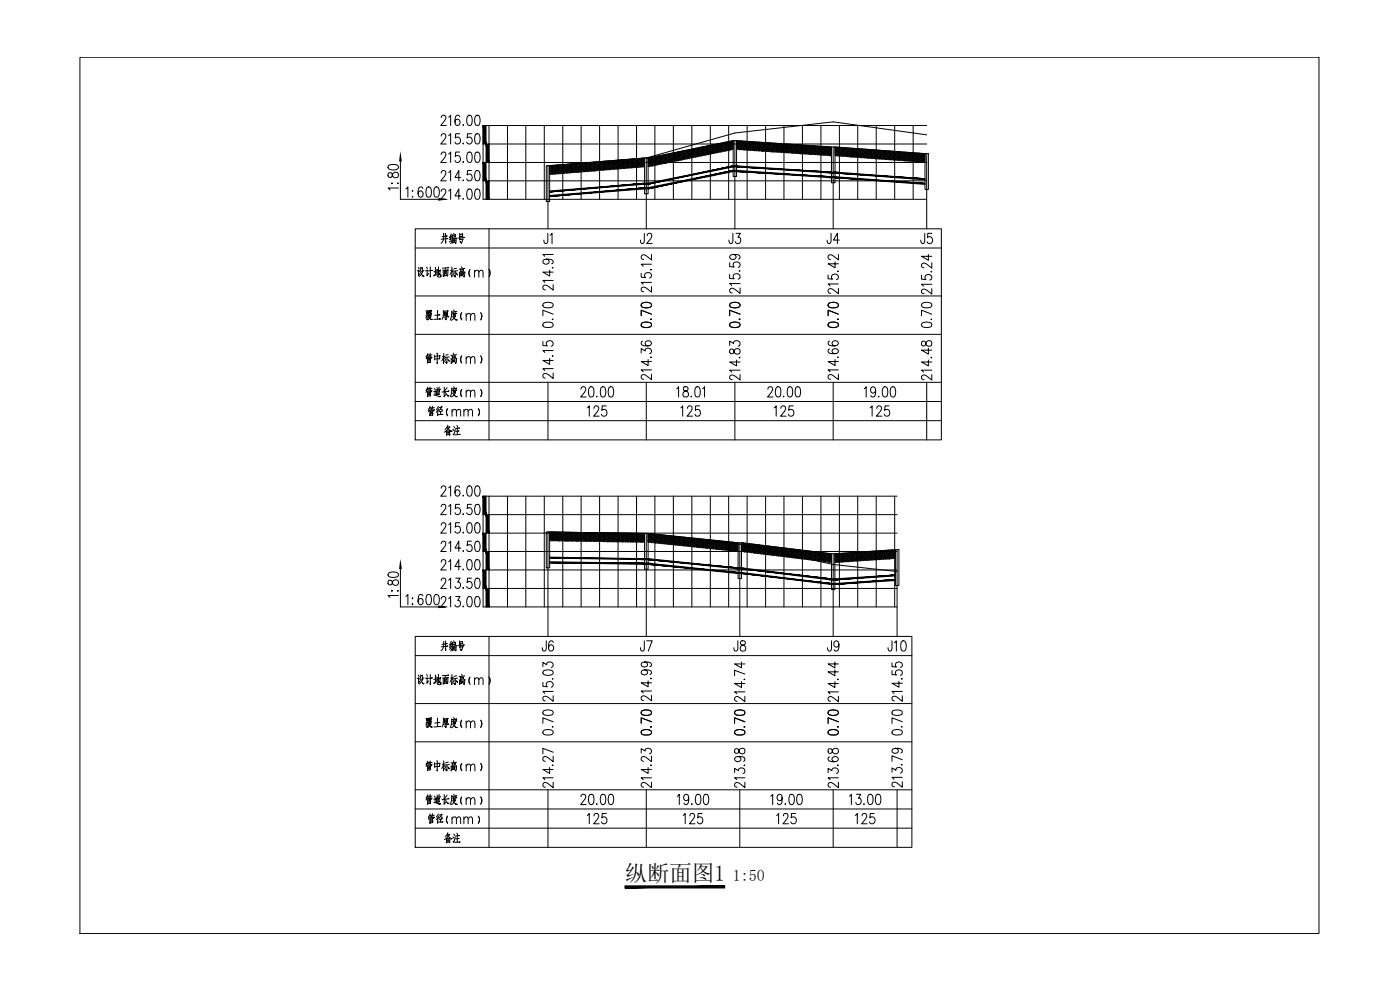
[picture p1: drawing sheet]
<svg xmlns="http://www.w3.org/2000/svg" width="420mm" height="297mm" viewBox="0 0 420 297" stroke-linecap="round" stroke-linejoin="round" font-family="sans-serif">
<defs><g id="words">
<text font-size="6.7" x="187.6" y="264.2">纵断面图1</text>
<text font-size="4.8" x="219.9" y="264.2">1:50</text>
</g></defs>
<g fill="none" stroke="#000" stroke-width=".3">
<path d="M132.4 35.3v-.1a.78 .78 0 0 1 .9-.6l.4 .3v.9l-1.4 1.9h1.6M134.6 35.2l.6-.6v3.1M138 35l-.2-.3-.6-.1a2.38 2.38 0 0 0-.3 2.9 .71 .71 0 0 0 1.1-.3 .89 .89 0 0 0-.1-1 .89 .89 0 0 0-1-.3l-.3 .7M139 37.4l-.1 .1h.2M140.4 34.7l.6-.1a2.38 2.38 0 0 1 .4 2.9l-.6 .2a1.82 1.82 0 0 1-.6-2.5zM142.8 34.7l.6-.1a1.82 1.82 0 0 1 .6 2.5l-.3 .4-.5 .2a1.82 1.82 0 0 1-.6-2.5zM146.8 37.7v22.1M152.3 37.7v22.1M157.8 37.7v22.1M163.4 37.7v22.1M168.9 37.7v22.1M174.4 37.7v22.1"/>
<path d="M179.9 37.7v22.1M185.5 37.7v22.1M191 37.7v22.1M196.5 37.7v22.1M202.1 37.7v22.1M207.6 37.7v22.1M213.2 37.7v22.1M218.7 37.7v22.1M224.2 37.7v22.1M229.8 37.7v22.1M235.3 37.7v22.1M240.8 37.7v22.1"/>
<path d="M246.4 37.7v22.1M251.9 37.7v22.1M257.4 37.7v22.1M263 37.7v22.1M268.5 37.7v22.1M274.1 37.7v22.1M278.1 37.7h-133.1v22.1h133.1M116.6 51.9a.83 .83 0 0 0 .3 1.3l.6-.1 .1-.2a.99 .99 0 0 1 .9-1.2 .99 .99 0 0 1 1.1 1 1.02 1.02 0 0 1-1.2 .6 1.02 1.02 0 0 1-.8-1.1 .65 .65 0 0 0-1-.3zM116.6 49.7l1.2-.4a1.45 1.45 0 0 1 1.8 .7v.3a2.04 2.04 0 0 1-3.2 0zM117.5 55h.3zM119.3 55h.3zM119.6 56.4h-3.2l.6 .6"/>
<path d="M120.2 46.5v13.3h13.3M121.8 56.7l.6-.6v3.1M123.7 59h.2zM123.8 57.1v.3zM126.9 56.5l-.1-.3-.6-.1a1.7 1.7 0 0 0-.7 2.1l.1 .5a.72 .72 0 0 0 .6 .5 .72 .72 0 0 0 .7-.5 .83 .83 0 0 0-.3-1.3 .83 .83 0 0 0-1.1 .8M128.2 56.2l.6-.1a1.84 1.84 0 0 1 .6 2.5l-.3 .4-.5 .2a1.43 1.43 0 0 1-.8-1.8zM130.5 56.2l.6-.1a2 2 0 0 1 0 3.1h-.2a1.37 1.37 0 0 1-.7-1.8zM132.4 40.8l.3-.6 .6-.1 .4 .3 .1 .6-1.5 2.2h1.6M132.4 46.4v-.2a.78 .78 0 0 1 .9-.6l.4 .3v.9l-1.4 2h1.6M132.4 51.9v-.1a.78 .78 0 0 1 .9-.6l.4 .3v.9l-1.4 1.9h1.6M132.4 57.4l.3-.6 .6-.1 .4 .3 .1 .6-1.5 2.2h1.6M134.6 40.7l.6-.6v3.1"/>
<path d="M134.6 46.2l.6-.6v3.2M134.6 51.8l.6-.6v3.1M134.6 57.3l.6-.6v3.1M138 40.1h-1.2l-.2 1.3a.96 .96 0 0 1 1.4 .1 .96 .96 0 0 1 0 1.3 .96 .96 0 0 1-1.4 .1v-.3M138 45.6h-1.2l-.2 1.4a.96 .96 0 0 1 1.4 .1 .96 .96 0 0 1 0 1.3 .96 .96 0 0 1-1.4 .1v-.3M138.3 53.2h-1.7l1.1-2v3.1M138.3 58.8h-1.7l1.1-2.1v3.1M139 42.9v.3l.1-.2M139 48.5v.3l.1-.2M139 54l-.1 .1h.2M139 59.5l-.1 .2h.2M140.4 45.8l.6-.2a2.13 2.13 0 0 1 0 3.2h-.2a2.26 2.26 0 0 1-.4-3z"/>
<path d="M140.4 56.8l.6-.1a1.88 1.88 0 0 1 .6 2.5l-.2 .5-.6 .1a1.82 1.82 0 0 1-.6-2.5zM141.5 40.1h-1.2l-.1 1.3a.95 .95 0 0 1 1.3 .1 .95 .95 0 0 1 0 1.3 .95 .95 0 0 1-1.3 .1l-.1-.3M141.5 51.2h-1.2l-.1 1.3a.99 .99 0 0 1 1.6 .5 .99 .99 0 0 1-1.1 1.3l-.6-.6M142.8 40.2l.6-.1a1.82 1.82 0 0 1 .6 2.5l-.3 .4-.5 .2a1.82 1.82 0 0 1-.6-2.5zM142.8 45.8l.6-.2a1.84 1.84 0 0 1 .6 2.6l-.3 .4-.5 .2a1.84 1.84 0 0 1-.6-2.6zM142.8 51.3l.6-.1a1.82 1.82 0 0 1 .6 2.5l-.3 .4-.5 .2a1.82 1.82 0 0 1-.6-2.5zM142.8 56.8l.6-.1a1.82 1.82 0 0 1 .6 2.5l-.3 .5-.5 .1a1.82 1.82 0 0 1-.6-2.5zM146.8 43.2h131.3M146.8 48.8h131.3M146.8 54.3h131.3M163.9 49.7h1.1v10.8h-1.1zM165 52.1l.1 .1"/>
<path d="M165 51.7l.1 .1M165 51.3l.1 .2M165 51l.1 .1M165 50.6l.1 .1M165 50.2l.1 .1M165 49.8l.1 .1M165.3 52.1l.3 .3M165.3 51.7l.6 .5M165.3 51.3l.6 .5M165.3 50.9l.6 .6M165.3 50.5l.6 .6M165.3 50.2l.6 .5"/>
<path d="M165.3 49.8l.6 .5M165.3 49.7l-.3 .4M165.5 49.9l-.5 .6M165.5 50.3l-.5 .6M165.5 50.7l-.5 .6M165.5 51.1l-.5 .5M165.5 51.5l-.5 .5M165.5 51.8l-.5 .6M165.5 52.2l-.1 .2M165.6 49.7l.3 .2M165.8 49.7l-.1 .1M166.1 52.1l.2 .2"/>
<path d="M166.1 51.7l.6 .5M166.1 51.3l.6 .5M166.1 50.9l.6 .6M166.1 50.5l.6 .6M166.1 50.2l.6 .5M166.1 49.8l.6 .5M166.2 49.6l-.5 .6M166.3 49.9l-.6 .6M166.3 50.3l-.6 .6M166.3 50.7l-.6 .6M166.3 51.1l-.6 .6M166.3 51.5l-.6 .6"/>
<path d="M166.3 51.8l-.5 .5M166.3 52.2l-.1 .1M166.3 49.6l.4 .3M166.6 49.6l-.2 .2M166.8 52.1l.2 .1M166.8 51.7l.6 .5M166.8 51.3l.6 .5M166.8 50.9l.6 .6M166.8 50.5l.6 .6M166.8 50.2l.6 .5M166.8 49.8l.6 .5M167 49.9l-.6 .6"/>
<path d="M167 50.3l-.6 .6M167 50.7l-.6 .6M167 51.1l-.6 .6M167 51.5l-.6 .6M167 51.8l-.4 .5M167.4 49.6h.1M167.4 49.9l-.4-.3-.6 .6M167.5 49.5l-.3 .3M167.6 52.1l.1 .1M167.6 51.7l.5 .4M167.6 51.3l.6 .5M167.6 50.9l.6 .6"/>
<path d="M167.6 50.5l.6 .6M167.6 50.2l.6 .5M167.6 49.8l.6 .5M167.8 49.5l.4 .4M167.8 49.6l-.6 .6M167.8 49.9l-.6 .6M167.8 50.3l-.6 .6M167.8 50.7l-.6 .6M167.8 51.1l-.6 .6M167.8 51.5l-.6 .6M167.8 51.8l-.3 .4M168.1 49.5l.1 .1"/>
<path d="M168.3 49.5l-.3 .3M168.3 52.1h.1M168.3 51.3l.6 .5M168.3 50.9l.6 .6M168.3 50.5l.6 .6M168.3 50.2l.6 .5M168.3 49.8l.6 .5M168.4 49.5l.5 .4M168.6 49.6l-.6 .6M168.6 49.9l-.6 .6M168.6 50.3l-.6 .6M168.6 50.7l-.6 .6"/>
<path d="M168.6 51.1l-.6 .6M168.6 51.5l-.6 .6M168.6 51.8l-.3 .3M168.7 49.8l.4-.4 .6 .5M168.8 49.4l.1 .2M169.1 52.1h.1M169.1 51.7l.4 .3M169.1 51.3l.6 .5M169.1 50.9l.6 .6M169.1 50.5l.6 .6M169.1 50.2l.6 .5M169.1 49.8l.6 .5"/>
<path d="M169.3 49.6l-.6 .6M169.3 49.9l-.6 .6M169.3 50.3l-.6 .6M169.3 50.7l-.6 .6M169.3 51.1l-.6 .6M169.3 51.5l-.6 .6-.4-.4M169.3 51.8l-.2 .3M169.5 49.3l.2 .3M169.9 51.7l.3 .3M169.9 51.3l.6 .5M169.9 50.9l.6 .6M169.9 50.5l.6 .6"/>
<path d="M169.9 50.2l.6 .5M169.9 49.8l.6 .5M169.9 49.4l.6 .5M169.9 49.3l-.4 .5M170.1 49.6l-.6 .6M170.1 49.9l-.6 .6M170.1 50.3l-.6 .6M170.1 50.7l-.6 .6M170.1 51.1l-.6 .6M170.1 51.5l-.6 .5M170.1 51.8l-.1 .2M170.2 49.3l.3 .3"/>
<path d="M170.3 49.3v.1M170.6 51.7l.3 .2M170.6 51.3l.6 .5M170.6 50.9l.6 .6M170.6 50.5l.6 .6M170.6 50.2l.6 .5M170.6 49.8l.6 .5M170.6 49.4l.6 .5M170.8 49.3l-.5 .5M170.8 49.6l-.5 .6M170.8 49.9l-.5 .6M170.8 50.3l-.5 .6"/>
<path d="M170.8 50.7l-.5 .6M170.8 51.1l-.5 .6M170.8 51.5l-.4 .5M170.8 51.8v.1M170.9 49.3l.3 .3M171.2 49.2l-.2 .2M171.4 51.7l.2 .1M171.4 51.3l.5 .5M171.4 50.9l.6 .6M171.4 50.5l.6 .6M171.4 50.2l.6 .5M171.4 49.8l.6 .5"/>
<path d="M171.4 49.4l.6 .5M171.6 49.6l-.6 .6M171.6 49.9l-.6 .6M171.6 50.3l-.6 .6M171.6 50.7l-.6 .6M171.6 51.1l-.6 .6M171.6 51.5l-.4 .4M172 49.6l-.4-.4-.6 .6M172 49.2l-.2 .2M172.2 51.7l.1 .1M172.2 51.3l.5 .5M172.2 50.9l.5 .6"/>
<path d="M172.2 50.5l.5 .6M172.2 50.2l.5 .5M172.2 49.8l.5 .5M172.2 49.4l.5 .5M172.4 49.6l-.6 .6M172.4 49.9l-.6 .6M172.4 50.3l-.6 .6M172.4 50.7l-.6 .6M172.4 51.1l-.6 .6M172.4 51.5l-.4 .3M172.7 49.1v.1M172.7 49.6l-.3-.4-.6 .6"/>
<path d="M172.8 49.1l-.2 .3M173 51.7h.1M173 51.3l.4 .4M173 50.9l.5 .6M173 50.5l.5 .6M173 50.2l.5 .5M173 49.8l.5 .5M173 49.4l.5 .5M173 49.1l.5 .5M173.1 49.2l-.5 .6M173.1 49.6l-.5 .6M173.1 49.9l-.5 .6"/>
<path d="M173.1 50.3l-.5 .6M173.1 50.7l-.5 .6M173.1 51.1l-.5 .6M173.1 51.5l-.2 .3M173.3 49.4l.4-.4 .6 .6M173.4 49.1l.1 .1M173.7 50.9l.6 .6M173.7 50.5l.6 .6M173.7 50.2l.6 .5M173.7 49.8l.6 .5M173.7 49.4l.6 .5M173.9 49.2l-.6 .6"/>
<path d="M173.9 49.6l-.6 .6M173.9 49.9l-.6 .6M173.9 50.3l-.6 .6M173.9 50.7l-.6 .6M173.9 51.1l-.6 .6M173.9 51.5l-.2 .2M174.1 49.4l.4-.4 .5 .6M174.1 49l.2 .2M174.5 51.3l.3 .3M174.5 50.9l.5 .6M174.5 50.5l.5 .6M174.5 50.2l.5 .5"/>
<path d="M174.5 49.8l.5 .5M174.5 49.4l.5 .5M174.7 49.2l-.6 .6M174.7 49.6l-.6 .6M174.7 49.9l-.6 .6M174.7 50.3l-.6 .6M174.7 50.7l-.6 .6M174.7 51.1l-.6 .5-.4-.3M174.7 51.5l-.2 .1M174.8 48.9l.2 .3M174.9 48.9v.1M175.2 50.9l.6 .6 .4-.4"/>
<path d="M175.2 51.3l.3 .2M175.2 50.5l.6 .6M175.2 50.2l.6 .5M175.2 49.8l.6 .5M175.2 49.4l.6 .5M175.2 49l.6 .6M175.3 48.9l-.4 .5M175.4 49.2l-.5 .6M175.4 49.6l-.5 .6M175.4 49.9l-.5 .6M175.4 50.3l-.5 .6M175.4 50.7l-.5 .6"/>
<path d="M175.4 51.1l-.5 .5M175.4 51.5h-.1M175.5 48.9l.3 .3M175.8 48.8l-.2 .2M176 51.3l.2 .2M176 50.9l.6 .6M176 50.5l.6 .6M176 50.2l.6 .5M176 49.8l.6 .5M176 49.4l.6 .5M176 49l.6 .6M176.2 48.8l-.6 .6"/>
<path d="M176.2 49.2l-.6 .6M176.2 49.6l-.6 .6M176.2 49.9l-.6 .6M176.2 50.3l-.6 .6M176.2 50.7l-.6 .6M176.2 48.8l.4 .4M176.6 48.8l-.2 .2M176.8 51.3l.1 .1M176.8 50.9l.4 .5M176.8 50.5l.5 .6M176.8 50.2l.5 .5M176.8 49.8l.5 .5"/>
<path d="M176.8 49.4l.5 .5M176.8 49l.5 .6M176.9 49.2l-.5 .6M176.9 49.6l-.5 .6M176.9 49.9l-.5 .6M176.9 50.3l-.5 .6M176.9 50.7l-.5 .6M176.9 51.1l-.3 .4M177.3 48.8h.1M177.3 49.2l-.4-.4-.5 .6M177.4 48.7l-.2 .3M177.5 51.3l.1 .1"/>
<path d="M177.5 50.9l.5 .4M177.5 50.5l.6 .6M177.5 50.2l.6 .5M177.5 49.8l.6 .5M177.5 49.4l.6 .5M177.5 49l.6 .6M177.6 48.7l.5 .5M177.7 48.8l-.5 .6M177.7 49.2l-.5 .6M177.7 49.6l-.5 .6M177.7 49.9l-.5 .6M177.7 50.3l-.5 .6"/>
<path d="M177.7 50.7l-.5 .6M177.7 51.1l-.3 .3M178 48.7l.1 .1M178.3 48.7l-.4 .3M178.3 50.5l.5 .6M178.3 50.2l.5 .5M178.3 49.8l.5 .5M178.3 49.4l.5 .5M178.3 49l.5 .6M178.3 48.6l.5 .6M178.5 48.8l-.6 .6M178.5 49.2l-.6 .6"/>
<path d="M178.5 49.6l-.6 .6M178.5 49.9l-.6 .6M178.5 50.3l-.6 .6M178.5 50.7l-.6 .6M178.5 51.1l-.2 .2M178.7 49l.4-.4 .5 .6M178.7 48.6l.1 .2M179.1 50.9l.3 .3M179.1 50.5l.5 .6M179.1 50.2l.5 .5M179.1 49.8l.5 .5M179.1 49.4l.5 .5"/>
<path d="M179.1 49l.5 .6M179.2 48.8l-.5 .6M179.2 49.2l-.5 .6M179.2 49.6l-.5 .6M179.2 49.9l-.5 .6M179.2 50.3l-.5 .6M179.2 50.7l-.5 .6-.4-.4M179.2 51.1l-.1 .2M179.4 48.5l.2 .3M179.5 48.5l-.1 .1M179.8 50.9l.3 .3M179.8 50.5l.6 .6"/>
<path d="M179.8 50.2l.6 .5M179.8 49.8l.6 .5M179.8 49.4l.6 .5M179.8 49l.6 .6M179.8 48.6l.6 .6M179.9 48.5l-.5 .5M180 48.8l-.6 .6M180 49.2l-.6 .6M180 49.6l-.6 .6M180 49.9l-.6 .6M180 50.3l-.6 .6M180 50.7l-.5 .5"/>
<path d="M180 51.1l-.1 .1M180.1 48.5l.3 .3M180.3 48.5l-.1 .1M180.6 50.9l.2 .2M180.6 50.5l.5 .6M180.6 50.2l.5 .5M180.6 49.8l.5 .5M180.6 49.4l.5 .5M180.6 49l.5 .6M180.6 48.6l.5 .6M180.7 48.5l-.5 .5M180.7 48.8l-.5 .6"/>
<path d="M180.7 49.2l-.5 .6M180.7 49.6l-.5 .6M180.7 49.9l-.5 .6M180.7 50.3l-.5 .6M180.7 50.7l-.4 .4M180.7 51.1h.1M180.8 48.5l.3 .3M181.2 48.4l-.2 .2M181.3 50.9l.2 .1M181.3 50.5l.5 .5M181.3 50.2l.6 .5M181.3 49.8l.6 .5"/>
<path d="M181.3 49.4l.6 .5M181.3 49l.6 .6M181.3 48.6l.6 .6M181.5 48.8l-.5 .6M181.5 49.2l-.5 .6M181.5 49.6l-.5 .6M181.5 49.9l-.5 .6M181.5 50.3l-.5 .6M181.5 50.7l-.3 .4M181.8 48.4h.1M181.9 48.8l-.4-.4-.5 .6M182 48.3l-.3 .3"/>
<path d="M182.1 50.9l.1 .1M182.1 50.5l.4 .5M182.1 50.2l.6 .5M182.1 49.8l.6 .5M182.1 49.4l.6 .5M182.1 49l.6 .6M182.1 48.6l.6 .6M182.2 48.3l.5 .5M182.3 48.4l-.6 .6M182.3 48.8l-.6 .6M182.3 49.2l-.6 .6M182.3 49.6l-.6 .6"/>
<path d="M182.3 49.9l-.6 .6M182.3 50.3l-.6 .6M182.3 50.7l-.3 .3M182.6 48.3l.1 .1M182.8 48.3l-.3 .3M182.9 50.2l.5 .5M182.9 49.8l.5 .5M182.9 49.4l.5 .5M182.9 49l.5 .6M182.9 48.6l.5 .6M182.9 48.3l.5 .5M183 48.4l-.5 .6"/>
<path d="M183 48.8l-.5 .6M183 49.2l-.5 .6M183 49.6l-.5 .6M183 49.9l-.5 .6M183 50.3l-.5 .6M183 50.7l-.1 .2M183.2 48.2l.2 .2M183.6 48.2l-.4 .4M183.6 50.5l.4 .3M183.6 50.2l.6 .5M183.6 49.8l.6 .5M183.6 49.4l.6 .5"/>
<path d="M183.6 49l.6 .6M183.6 48.6l.6 .6M183.6 48.2l.6 .6M183.8 48.4l-.6 .6M183.8 48.8l-.6 .6M183.8 49.2l-.6 .6M183.8 49.6l-.6 .6M183.8 49.9l-.6 .6M183.8 50.3l-.6 .6-.3-.4M183.8 50.7l-.1 .2M184 48.2l.2 .2M184.1 48.2h-.1"/>
<path d="M184.4 50.5l.2 .3M184.4 50.2l.6 .5M184.4 49.8l.6 .5M184.4 49.4l.6 .5M184.4 49l.6 .6M184.4 48.6l.6 .6M184.4 48.2l.6 .6M184.5 48.2l-.5 .4M184.6 48.4l-.6 .6M184.6 48.8l-.6 .6M184.6 49.2l-.6 .6M184.6 49.6l-.6 .6"/>
<path d="M184.6 49.9l-.6 .6M184.6 50.3l-.5 .5M184.6 50.7l-.1 .1M184.7 48.1l.3 .3M184.9 48.1l-.1 .1M185.2 50.5l.1 .2M185.2 50.2l.5 .5M185.2 49.8l.5 .5M185.2 49.4l.5 .5M185.2 49l.5 .6M185.2 48.6l.5 .6M185.2 48.2l.5 .6"/>
<path d="M185.3 48.1l-.5 .5M185.4 48.4l-.6 .6M185.4 48.8l-.6 .6M185.4 49.2l-.6 .6M185.4 49.6l-.6 .6M185.4 49.9l-.6 .6M185.4 50.3l-.5 .5M185.4 48.1l.3 .3M185.7 48l-.2 .2M185.9 50.5l.2 .2M185.9 50.2l.5 .5M185.9 49.8l.6 .5"/>
<path d="M185.9 49.4l.6 .5M185.9 49l.6 .6M185.9 48.6l.6 .6M185.9 48.2l.6 .6M186.1 48l.4 .4M186.1 48l-.6 .6M186.1 48.4l-.6 .6M186.1 48.8l-.6 .6M186.1 49.2l-.6 .6M186.1 49.6l-.6 .6M186.1 49.9l-.6 .6M186.1 50.3l-.4 .4"/>
<path d="M186.4 48l-.1 .2M186.7 50.5l.1 .1M186.7 50.2l.4 .4M186.7 49.8l.6 .5M186.7 49.4l.6 .5M186.7 49l.6 .6M186.7 48.6l.6 .6M186.7 48.2l.6 .6M186.8 47.9l.5 .5M186.9 48l-.6 .6M186.9 48.4l-.6 .6M186.9 48.8l-.6 .6"/>
<path d="M186.9 49.2l-.6 .6M186.9 49.6l-.6 .6M186.9 49.9l-.6 .6M186.9 50.3l-.3 .3M187.1 47.9l.2 .1M187.4 47.9l-.3 .3M187.4 49.8l.6 .5M187.4 49.4l.6 .5M187.4 49l.6 .6M187.4 48.6l.6 .6M187.4 48.2l.6 .6M187.5 47.9l.5 .5"/>
<path d="M187.6 48l-.5 .6M187.6 48.4l-.5 .6M187.6 48.8l-.5 .6M187.6 49.2l-.5 .6M187.6 49.6l-.5 .6M187.6 49.9l-.5 .6M187.6 50.3l-.1 .3M187.9 47.9l.1 .1M188.2 47.8l-.4 .4M188.2 50.2l.3 .3M188.2 49.8l.6 .5M188.2 49.4l.6 .5"/>
<path d="M188.2 49l.6 .6M188.2 48.6l.6 .6M188.2 48.2l.6 .6M188.2 47.9l.6 .5M188.4 48l-.6 .6M188.4 48.4l-.6 .6M188.4 48.8l-.6 .6M188.4 49.2l-.6 .6M188.4 49.6l-.6 .6M188.4 49.9l-.6 .6-.4-.3M188.4 50.3l-.2 .2M188.5 47.8l.3 .2"/>
<path d="M188.6 47.8v.1M189 50.2l.3 .2M189 49.8l.6 .5M189 49.4l.6 .5M189 49l.6 .6M189 48.6l.6 .6M189 48.2l.6 .6M189 47.9l.6 .5M189 47.8l-.4 .4M189.2 48l-.6 .6M189.2 48.4l-.6 .6M189.2 48.8l-.6 .6"/>
<path d="M189.2 49.2l-.6 .6M189.2 49.6l-.6 .6M189.2 49.9l-.5 .5M189.2 50.3l-.2 .1M189.3 47.7l.3 .3M189.5 47.7l-.2 .2M189.7 50.2l.2 .2M189.7 49.8l.6 .5 .4-.4M189.7 49.4l.6 .5M189.7 49l.6 .6M189.7 48.6l.6 .6M189.7 48.2l.6 .6"/>
<path d="M189.7 47.9l.6 .5M189.9 47.7l-.6 .5M189.9 48l-.6 .6M189.9 48.4l-.6 .6M189.9 48.8l-.6 .6M189.9 49.2l-.6 .6M189.9 49.6l-.6 .6M189.9 49.9l-.4 .5M190 47.7l.3 .3M190.3 47.7l-.2 .2M190.5 50.2l.2 .1M190.5 49.8l.5 .5"/>
<path d="M190.5 49.4l.6 .5M190.5 49l.6 .6M190.5 48.6l.6 .6M190.5 48.2l.6 .6M190.5 47.9l.6 .5M190.7 47.7l.4 .3M190.7 47.7l-.6 .5M190.7 48l-.6 .6M190.7 48.4l-.6 .6M190.7 48.8l-.6 .6M190.7 49.2l-.6 .6M190.7 49.6l-.6 .6"/>
<path d="M191 47.6l-.1 .3M191.2 50.2h.2M191.2 49.8l.5 .4M191.2 49.4l.6 .5M191.2 49l.6 .6M191.2 48.6l.6 .6M191.2 48.2l.6 .6M191.2 47.9l.6 .5M191.4 47.6l.4 .4M191.5 47.7l-.6 .5M191.5 48l-.6 .6M191.5 48.4l-.6 .6"/>
<path d="M191.5 48.8l-.6 .6M191.5 49.2l-.6 .6M191.5 49.6l-.6 .6M191.5 49.9l-.3 .4M191.7 47.6l.1 .1M192 47.5l-.4 .4M192 50.2h.1M192 49.8l.4 .4M192 49.4l.6 .5M192 49l.6 .6M192 48.6l.6 .6M192 48.2l.6 .6"/>
<path d="M192 47.9l.6 .5M192.1 47.5l.5 .5M192.2 47.7l-.6 .5M192.2 48l-.6 .6M192.2 48.4l-.6 .6M192.2 48.8l-.6 .6M192.2 49.2l-.6 .6M192.2 49.6l-.6 .6M192.2 49.9l-.2 .3M192.4 47.9l.4-.4 .6 .5M192.4 47.5l.2 .2M192.8 49.8l.3 .3"/>
<path d="M192.8 49.4l.6 .5M192.8 49l.6 .6M192.8 48.6l.6 .6M192.8 48.2l.6 .6M192.8 47.9l.6 .5M193 47.7l-.6 .5M193 48l-.6 .6M193 48.4l-.6 .6M193 48.8l-.6 .6M193 49.2l-.6 .6M193 49.6l-.6 .6M193 49.9l-.2 .2"/>
<path d="M193.2 47.4l.2 .3M193.2 47.4v.1M193.4 47.4v10.8h1.1v-10.8M193.4 47.6l-.2 .3M193.4 47.9l-.2 .3M193.4 48.3l-.2 .3M193.4 48.7l-.2 .3M193.4 49.1l-.2 .3M193.4 49.5l-.2 .3M193.4 49.9l-.2 .2M194 47.4l-29.5 2.3v19M194 47.4v21.3"/>
<path d="M194.5 47.4l-29.5 2.3M194.5 49.6l.4 .3M194.5 48.8l.4 .4M194.5 48.5l.4 .3M194.5 49.2l.4 .4M194.5 49.6h.1M194.5 49.9v.1M194.5 49.9l.1 .2M194.5 48l.4 .4M194.5 47.7l.4 .3M194.6 47.4l.3 .3M194.8 47.4l-.1 .1"/>
<path d="M195.1 49.8l.1 .1M195.1 49.4l.5 .5M195.1 49l.6 .6M195.1 48.6l.6 .6M195.1 48.2l.6 .6M195.1 47.9l.6 .5M195.1 47.5l.6 .5M195.3 47.7l-.6 .5M195.3 48l-.6 .6M195.3 48.4l-.6 .6M195.3 48.8l-.6 .6M195.3 49.2l-.6 .6"/>
<path d="M195.3 49.6l-.5 .4M195.6 47.2l.1 .1M195.7 47.7l-.4-.4-.6 .6M195.8 47.1l-.4 .4M195.9 49.4l.3 .3M195.9 49l.5 .6M195.9 48.6l.5 .6M195.9 48.2l.5 .6M195.9 47.9l.5 .5M195.9 47.5l.5 .5M195.9 47.1l.5 .6M196 47.3l-.6 .6"/>
<path d="M196 47.7l-.6 .5M196 48l-.6 .6M196 48.4l-.6 .6M196 48.8l-.6 .6M196 49.2l-.6 .6M196 49.6l-.2 .2M196.2 47.1l.2 .2M196.2 47.1h.1M196.6 49.4l.2 .2M196.6 49l.5 .5M196.6 48.6l.6 .6M196.6 48.2l.6 .6"/>
<path d="M196.6 47.9l.6 .5M196.6 47.5l.6 .5M196.6 47.1l.6 .6M196.8 46.9l-.6 .6M196.8 47.3l-.6 .6M196.8 47.7l-.6 .5M196.8 48l-.6 .6M196.8 48.4l-.6 .6M196.8 48.8l-.6 .6M196.8 49.2l-.5 .5M196.8 46.9l.4 .4M197.1 46.8l.1 .1"/>
<path d="M197.2 46.8l-.2 .3M197.4 49.4l.1 .1M197.4 48.6l.5 .6M197.4 48.2l.5 .6M197.4 47.9l.5 .5M197.4 47.5l.5 .5M197.4 47.1l.5 .6M197.5 46.8l.4 .5M197.6 46.9l-.6 .6M197.6 47.3l-.6 .6M197.6 47.7l-.6 .5M197.6 48l-.6 .6"/>
<path d="M197.6 48.4l-.6 .6M197.6 48.8l-.6 .6M197.6 49.2l-.4 .3M197.8 46.7l.1 .2M198.1 49l.3 .3M198.1 48.6l.6 .6M198.1 48.2l.6 .6M198.1 47.9l.6 .5M198.1 47.5l.6 .5M198.1 47.1l.6 .6M198.1 46.7l.6 .6M198.2 46.7l-.4 .4"/>
<path d="M198.3 46.9l-.5 .6M198.3 47.3l-.5 .6M198.3 47.7l-.5 .5M198.3 48l-.5 .6M198.3 48.4l-.5 .6M198.3 48.8l-.5 .6-.4-.4M198.3 49.2l-.1 .1M198.4 46.6l.3 .3M198.7 46.6l-.2 .1M198.9 49l.1 .1M198.9 48.6l.5 .5M198.9 48.2l.6 .6"/>
<path d="M198.9 47.9l.6 .5M198.9 47.5l.6 .5M198.9 47.1l.6 .6M198.9 46.7l.6 .6M199 46.5l.5 .4M199.1 46.5l-.6 .6M199.1 46.9l-.6 .6M199.1 47.3l-.6 .6M199.1 47.7l-.6 .5M199.1 48l-.6 .6M199.1 48.4l-.6 .6M199.1 48.8l-.4 .4"/>
<path d="M199.3 46.7l.3-.3 .6 .5M199.4 46.4l.1 .1M199.7 48.6l.3 .4M199.7 48.2l.5 .6M199.7 47.9l.5 .5M199.7 47.5l.5 .5M199.7 47.1l.5 .6M199.7 46.7l.5 .6M199.8 46.5l-.5 .6M199.8 46.9l-.5 .6M199.8 47.3l-.5 .6M199.8 47.7l-.5 .5"/>
<path d="M199.8 48l-.5 .6M199.8 48.4l-.5 .6M199.8 48.8l-.2 .2M200 46.3l.2 .2M200.1 46.3h.1M200.4 48.6l.2 .2M200.4 48.2l.5 .6M200.4 47.9l.6 .5M200.4 47.5l.6 .5M200.4 47.1l.6 .6M200.4 46.7l.6 .6M200.4 46.3l.6 .6"/>
<path d="M200.6 46.2l-.5 .5M200.6 46.5l-.5 .6M200.6 46.9l-.5 .6M200.6 47.3l-.5 .6M200.6 47.7l-.5 .5M200.6 48l-.5 .6M200.6 48.4l-.5 .5M200.6 46.2l.4 .3M200.9 46.1h.1M201.1 46.1l-.3 .2M201.2 48.6l.1 .1M201.2 47.9l.5 .5"/>
<path d="M201.2 47.5l.5 .5M201.2 47.1l.5 .6M201.2 46.7l.5 .6M201.2 46.3l.5 .6M201.3 46l.4 .5M201.4 46.1l-.6 .6M201.4 46.5l-.6 .6M201.4 46.9l-.6 .6M201.4 47.3l-.6 .6M201.4 47.7l-.6 .5M201.4 48l-.6 .6M201.4 48.4l-.3 .3"/>
<path d="M201.6 46l.1 .1M202 47.9l.5 .5 .4-.4M202 48.2l.2 .3M202 47.5l.5 .5M202 47.1l.5 .6M202 46.7l.5 .6M202 46.3l.5 .6M202 46l.5 .5M202 45.9l-.4 .4M202.1 46.1l-.5 .6M202.1 46.5l-.5 .6M202.1 46.9l-.5 .6"/>
<path d="M202.1 47.3l-.5 .6M202.1 47.7l-.5 .5M202.1 48l-.5 .6-.4-.4M202.1 48.4l-.1 .1M202.2 45.8l.3 .3M202.5 45.8l-.2 .2M202.7 48.2l.1 .2M202.7 47.9l.4 .4M202.7 47.5l.6 .5M202.7 47.1l.6 .6M202.7 46.7l.6 .6M202.7 46.3l.6 .6"/>
<path d="M202.7 46l.6 .5M202.8 45.7l.5 .4M202.9 45.7l-.6 .6M202.9 46.1l-.6 .6M202.9 46.5l-.6 .6M202.9 46.9l-.6 .6M202.9 47.3l-.6 .6M202.9 47.7l-.6 .5M203.1 46l.3-.4 .6 .5M203.2 45.7h.1M203.5 47.9l.3 .3M203.5 47.5l.5 .5"/>
<path d="M203.5 47.1l.5 .6M203.5 46.7l.5 .6M203.5 46.3l.5 .6M203.5 46l.5 .5M203.7 45.7l-.6 .6M203.7 46.1l-.6 .6M203.7 46.5l-.6 .6M203.7 46.9l-.6 .6M203.7 47.3l-.6 .6M203.7 47.7l-.6 .5M203.7 48l-.2 .2M203.8 45.5l.2 .2"/>
<path d="M203.9 45.5v.1M204.2 47.9l.2 .1M204.2 47.5l.6 .5M204.2 47.1l.6 .6M204.2 46.7l.6 .6M204.2 46.3l.6 .6M204.2 46l.6 .5M204.2 45.6l.6 .5M204.4 45.4l-.5 .6M204.4 45.7l-.5 .6M204.4 46.1l-.5 .6M204.4 46.5l-.5 .6"/>
<path d="M204.4 46.9l-.5 .6M204.4 47.3l-.5 .6M204.4 47.7l-.5 .5M204.5 45.4l.3 .3M204.8 45.3v.1M204.9 45.3l-.3 .3M205 47.9h.1M205 47.1l.6 .6M205 46.7l.6 .6M205 46.3l.6 .6M205 46l.6 .5M205 45.6l.6 .5"/>
<path d="M205.1 45.2l.5 .5M205.2 45.4l-.6 .6M205.2 45.7l-.6 .6M205.2 46.1l-.6 .6M205.2 46.5l-.6 .6M205.2 46.9l-.6 .6M205.2 47.3l-.6 .6M205.2 47.7l-.3 .2M205.4 45.2l.2 .2M205.8 47.1l.6 .6 .3-.4M205.8 47.5l.2 .2M205.8 46.7l.5 .6"/>
<path d="M205.8 46.3l.5 .6M205.8 46l.5 .5M205.8 45.6l.5 .5M205.8 45.2l.5 .5M205.9 45.1l-.5 .5M205.9 45.4l-.5 .6M205.9 45.7l-.5 .6M205.9 46.1l-.5 .6M205.9 46.5l-.5 .6M205.9 46.9l-.5 .6M205.9 47.3l-.5 .6-.4-.4M205.9 47.7h.1"/>
<path d="M206 45.1l.3 .3M206.3 45l-.2 .2M206.5 47.5l.2 .1M206.5 46.7l.6 .6M206.5 46.3l.6 .6M206.5 46l.6 .5M206.5 45.6l.6 .5M206.5 45.2l.6 .5M206.7 44.9l.4 .5M206.7 45l-.6 .6M206.7 45.4l-.6 .6M206.7 45.7l-.6 .6"/>
<path d="M206.7 46.1l-.6 .6M206.7 46.5l-.6 .6M206.7 46.9l-.6 .6M206.9 45.2l.4-.4 .6 .6M207 44.9l.1 .1M207.3 47.1l.3 .3M207.3 46.7l.6 .6M207.3 46.3l.6 .6M207.3 46l.6 .5M207.3 45.6l.6 .5M207.3 45.2l.6 .5M207.5 45l-.6 .6"/>
<path d="M207.5 45.4l-.6 .6M207.5 45.7l-.6 .6M207.5 46.1l-.6 .6M207.5 46.5l-.6 .6M207.5 46.9l-.6 .6-.4-.4M207.5 47.3l-.2 .1M207.6 44.7l.3 .3M207.8 44.7l-.1 .1M208.1 47.1l.1 .2M208.1 46.7l.5 .5M208.1 46.3l.5 .6M208.1 46l.5 .5"/>
<path d="M208.1 45.6l.5 .5M208.1 45.2l.5 .5M208.1 44.8l.5 .6M208.2 44.6l-.5 .6M208.3 45l-.6 .6M208.3 45.4l-.6 .6M208.3 45.7l-.6 .6M208.3 46.1l-.6 .6M208.3 46.5l-.6 .6M208.3 46.9l-.5 .5M208.3 44.6l.3 .4M208.6 44.6h.1"/>
<path d="M208.7 44.5l-.3 .3M208.8 47.1h.1M208.8 46.3l.6 .6M208.8 46l.6 .5M208.8 45.6l.6 .5M208.8 45.2l.6 .5M208.8 44.8l.6 .6M208.9 44.5l.5 .5M209 44.6l-.6 .6M209 45l-.6 .6M209 45.4l-.6 .6M209 45.7l-.6 .6"/>
<path d="M209 46.1l-.6 .6M209 46.5l-.6 .6M209 46.9l-.3 .2M209.2 44.4l.2 .2M209.6 46.3l.6 .6 .4-.4M209.6 46.7l.2 .2M209.6 46l.6 .5M209.6 45.6l.6 .5M209.6 45.2l.6 .5M209.6 44.8l.6 .6M209.6 44.4l.6 .6M209.7 44.3l-.5 .5"/>
<path d="M209.8 44.6l-.6 .6M209.8 45l-.6 .6M209.8 45.4l-.6 .6M209.8 45.7l-.6 .6M209.8 46.1l-.6 .6M209.8 46.5l-.6 .6-.4-.4M209.8 46.9l-.1 .1M209.8 44.3l.4 .3M210.2 44.2l-.2 .2M210.3 46.7l.2 .1M210.3 46l.6 .5M210.3 45.6l.6 .5"/>
<path d="M210.3 45.2l.6 .5M210.3 44.8l.6 .6M210.3 44.4l.6 .6M210.5 44.1l.4 .5M210.6 44.2l-.6 .6M210.6 44.6l-.6 .6M210.6 45l-.6 .6M210.6 45.4l-.6 .6M210.6 45.7l-.6 .6M210.6 46.1l-.6 .6M210.7 44.4l.4-.4 .6 .6M210.8 44.1l.1 .1"/>
<path d="M211.1 46.3l.3 .3M211.1 46l.6 .5M211.1 45.6l.6 .5M211.1 45.2l.6 .5M211.1 44.8l.6 .6M211.1 44.4l.6 .6M211.3 44.2l-.6 .6M211.3 44.6l-.6 .6M211.3 45l-.6 .6M211.3 45.4l-.6 .6M211.3 45.7l-.6 .6M211.3 46.1l-.6 .6-.4-.4"/>
<path d="M211.3 46.5l-.2 .2M211.4 44l.3 .2M211.6 43.9l-.1 .1M211.9 46.3l.1 .2M211.9 46l.5 .4M211.9 45.6l.6 .5M211.9 45.2l.6 .5M211.9 44.8l.6 .6M211.9 44.4l.6 .6M211.9 44l.6 .6M212.1 44.2l-.6 .6M212.1 44.6l-.6 .6"/>
<path d="M212.1 45l-.6 .6M212.1 45.4l-.6 .6M212.1 45.7l-.6 .6M212.1 46.1l-.5 .5M212.4 43.8h.1M212.5 44.2l-.4-.4-.6 .6M212.5 43.7l-.3 .3M212.6 46.3l.1 .1M212.6 46l.4 .3M212.6 45.6l.6 .5M212.6 45.2l.6 .5M212.6 44.8l.6 .6"/>
<path d="M212.6 44.4l.6 .6M212.6 44l.6 .6M212.7 43.7l.5 .5M212.8 43.8l-.6 .6M212.8 44.2l-.6 .6M212.8 44.6l-.6 .6M212.8 45l-.6 .6M212.8 45.4l-.6 .6M212.8 45.7l-.6 .6M212.8 46.1l-.2 .3M213 43.6l.2 .2M213.4 46l.1 .2"/>
<path d="M213.4 45.6l.5 .5M213.4 45.2l.6 .5M213.4 44.8l.6 .6M213.4 44.4l.6 .6M213.4 44l.6 .6M213.4 43.6l.6 .6M213.5 43.5l-.5 .5M213.6 43.8l-.6 .6M213.6 44.2l-.6 .6M213.6 44.6l-.6 .6M213.6 45l-.6 .6M213.6 45.4l-.6 .6"/>
<path d="M213.6 45.7l-.6 .6M213.6 43.5l.4 .3M213.9 43.5l-.1 .1M214.2 46h.1M214.2 45.6l.4 .4M214.2 45.2l.5 .5M214.2 44.8l.5 .6M214.2 44.4l.5 .6M214.2 44l.5 .6M214.2 43.6l.5 .6M214.3 43.4l.4 .4M214.4 43.5l-.6 .5"/>
<path d="M214.4 43.8l-.6 .6M214.4 44.2l-.6 .6M214.4 44.6l-.6 .6M214.4 45l-.6 .6M214.4 45.4l-.6 .6M214.4 45.7l-.4 .4M214.6 43.3l.1 .2M214.9 45.2l.6 .6 .4-.4M214.9 45.6l.3 .2M214.9 44.8l.6 .6M214.9 44.4l.6 .6M214.9 44l.6 .6"/>
<path d="M214.9 43.6l.6 .6M214.9 43.3l.6 .5M215 43.3l-.5 .3M215.1 43.5l-.6 .5M215.1 43.8l-.6 .6M215.1 44.2l-.6 .6M215.1 44.6l-.6 .6M215.1 45l-.6 .6M215.1 45.4l-.6 .6M215.1 45.7l-.1 .2M215.2 43.2l.3 .3M215.4 43.2l-.1 .1"/>
<path d="M215.7 45.6l.1 .1M215.7 45.2l.5 .5M215.7 44.8l.6 .6M215.7 44.4l.6 .6M215.7 44l.6 .6M215.7 43.6l.6 .6M215.7 43.3l.6 .5M215.9 43.5l-.6 .5M215.9 43.8l-.6 .6M215.9 44.2l-.6 .6M215.9 44.6l-.6 .6M215.9 45l-.6 .6"/>
<path d="M216.2 43l.1 .1M216.3 43.5l-.4-.4-.6 .5M216.4 43l-.3 .3M216.4 45.6h.1M216.4 45.2l.4 .3M216.4 44.8l.6 .6M216.4 44.4l.6 .6M216.4 44l.6 .6M216.4 43.6l.6 .6M216.4 43.3l.6 .5M216.5 42.9l.5 .6M216.6 43.1l-.5 .5"/>
<path d="M216.6 43.5l-.5 .5M216.6 43.8l-.5 .6M216.6 44.2l-.5 .6M216.6 44.6l-.5 .6M216.6 45l-.5 .6M216.6 45.4l-.2 .2M216.8 42.9h.1M216.8 42.9l.2 .2M217.2 45.2l.2 .2M217.2 44.8l.5 .5M217.2 44.4l.6 .6M217.2 44l.6 .6"/>
<path d="M217.2 43.6l.6 .6M217.2 43.3l.6 .5M217.2 42.9l.6 .6M217.3 42.7l-.5 .6M217.4 43.1l-.6 .5M217.4 43.5l-.6 .5M217.4 43.8l-.6 .6M217.4 44.2l-.6 .6M217.4 44.6l-.6 .6M217.4 45l-.5 .5M217.5 42.7l.3 .4M217.7 42.7l-.1 .2"/>
<path d="M218 45.2l.1 .1M218 44.8l.4 .4M218 44.4l.6 .6M218 44l.6 .6M218 43.6l.6 .6M218 43.3l.6 .5M218 42.9l.6 .6M218.1 42.6l.5 .5M218.2 42.7l-.6 .6M218.2 43.1l-.6 .5M218.2 43.5l-.6 .5M218.2 43.8l-.6 .6"/>
<path d="M218.2 44.2l-.6 .6M218.2 44.6l-.6 .6M218.2 45l-.4 .3M218.4 42.5l.2 .2M218.7 44.4l.6 .6 .4-.4M218.7 44.8l.3 .3M218.7 44l.6 .6M218.7 43.6l.6 .6M218.7 43.3l.6 .5M218.7 42.9l.6 .6M218.7 42.5l.6 .6M218.8 42.4l-.5 .5"/>
<path d="M218.9 42.7l-.6 .6M218.9 43.1l-.6 .5M218.9 43.5l-.6 .5M218.9 43.8l-.6 .6M218.9 44.2l-.6 .6M218.9 44.6l-.6 .6M218.9 45l-.1 .1M219 42.4l.3 .3M219.3 42.4l-.2 .1M219.5 44.8l.2 .1M219.5 44.4l.4 .5M219.5 44l.5 .6"/>
<path d="M219.5 43.6l.5 .6M219.5 43.3l.5 .5M219.5 42.9l.5 .5M219.5 42.5l.5 .5M219.7 42.3l.3 .4M219.7 42.3l-.6 .6M219.7 42.7l-.6 .6M219.7 43.1l-.6 .5M219.7 43.5l-.6 .5M219.7 43.8l-.6 .6M219.7 44.2l-.6 .6M220 42.2v.1"/>
<path d="M220 42.2v10.7h1.1v-10.7M220 42.4l-.1 .1M220 42.7l-.1 .2M220 43.1l-.1 .2M220 43.5l-.1 .1M220 43.9l-.1 .1M220 44.3l-.1 .1M220 44.6l-.1 .2M220.5 42.2v26.5M221.1 42.2h-1.1l-25.5 5.2M221.1 42.2l29.5 1.9M221.1 43.3l.5 .5"/>
<path d="M221.1 42.9l.5 .6M221.1 42.5l.5 .6M221.1 42.2l.5 .5M221.2 42.3l-.1 .2M221.2 42.7l-.1 .2M221.2 43.1l-.1 .2M221.2 43.5l-.1 .1 .5 .6M221.2 44.6l-.1 .3M221.2 44.2l-.1 .2 .4 .5M221.2 43.8l-.1 .2 .5 .6M221.5 42.2l.1 .1M221.7 42.2l-.3 .3"/>
<path d="M221.8 44.8l.1 .1M221.8 44.4l.5 .5M221.8 44l.6 .6M221.8 43.6l.6 .6M221.8 43.3l.6 .5M221.8 42.9l.6 .6M221.8 42.5l.6 .6M221.9 42.3l.5 .4M222 42.3l-.6 .6M222 42.7l-.6 .6M222 43.1l-.6 .5M222 43.5l-.6 .5"/>
<path d="M222 43.8l-.6 .6M222 44.2l-.6 .6M222 44.6l-.3 .3M222.4 42.3l-.2 .2M222.6 44.4l.5 .6 .4-.4M222.6 44.8l.1 .2M222.6 44l.5 .6M222.6 43.6l.5 .6M222.6 43.3l.5 .5M222.6 42.9l.5 .6M222.6 42.5l.5 .6M222.7 42.7l-.5 .6"/>
<path d="M222.7 43.1l-.5 .5M222.7 43.5l-.5 .5M222.7 43.8l-.5 .6M222.7 44.2l-.5 .6M222.7 44.6l-.3 .3M223.1 42.4l-.1 .1M223.1 42.7l-.4-.4-.5 .6M223.3 44.8l.2 .2M223.3 44.4l.6 .6M223.3 44l.6 .6M223.3 43.6l.6 .6M223.3 43.3l.6 .5"/>
<path d="M223.3 42.9l.6 .6M223.3 42.5l.6 .6M223.5 42.4l-.5 .5M223.5 42.7l-.5 .6M223.5 43.1l-.5 .5M223.5 43.5l-.5 .5M223.5 43.8l-.5 .6M223.5 44.2l-.5 .6M223.5 45h.1M223.6 42.4l.3 .3M223.8 42.4l-.1 .1M224.1 44.8l.3 .3"/>
<path d="M224.1 44.4l.5 .6M224.1 44l.5 .6M224.1 43.6l.5 .6M224.1 43.3l.5 .5M224.1 42.9l.5 .6M224.1 42.5l.5 .6M224.2 42.4l-.5 .5M224.3 42.7l-.6 .6M224.3 43.1l-.6 .5M224.3 43.5l-.6 .5M224.3 43.8l-.6 .6M224.3 44.2l-.6 .6"/>
<path d="M224.3 44.6l-.5 .4M224.3 45l-.1 .1M224.4 42.4l.2 .3M224.5 42.4v.1M224.9 44.8l.3 .4M224.9 44.4l.5 .6M224.9 44l.5 .6M224.9 43.6l.5 .6M224.9 43.3l.5 .5M224.9 42.9l.5 .6M224.9 42.5l.5 .6M224.9 42.4l-.4 .5"/>
<path d="M225 42.7l-.5 .6M225 43.1l-.5 .5M225 43.5l-.5 .5M225 43.8l-.5 .6M225 44.2l-.5 .6M225 44.6l-.4 .5M225 45l-.1 .1M225.2 42.5l.2 .2M225.2 42.9l.4-.4 .6 .6M225.6 44.4l.6 .6M225.6 44l.6 .6M225.6 43.6l.6 .6"/>
<path d="M225.6 43.3l.6 .5M225.6 42.9l.6 .6M225.8 42.7l-.6 .6M225.8 43.1l-.6 .5M225.8 43.5l-.6 .5M225.8 43.8l-.6 .6M225.8 44.2l-.6 .6M225.8 44.6l-.5 .6M225.8 45l-.2 .2M226 42.5l.2 .2M226.3 42.6l-.3 .3M226.4 44.8l.4 .4"/>
<path d="M226.4 44.4l.5 .6M226.4 44l.5 .6M226.4 43.6l.5 .6M226.4 43.3l.5 .5M226.4 42.9l.5 .6M226.4 42.6l.5 .5M226.6 42.7l-.6 .6M226.6 43.1l-.6 .5M226.6 43.5l-.6 .5M226.6 43.8l-.6 .6M226.6 44.2l-.6 .6M226.6 44.6l-.6 .6-.4-.4"/>
<path d="M226.6 45l-.2 .2M226.9 42.6v.1M227 42.6l-.2 .3M227.1 45.2l.1 .1M227.1 44.8l.6 .5M227.1 44.4l.6 .6M227.1 44l.6 .6M227.1 43.6l.6 .6M227.1 43.3l.6 .5M227.1 42.9l.6 .6M227.3 42.6l.4 .5M227.3 42.7l-.5 .6"/>
<path d="M227.3 43.1l-.5 .5M227.3 43.5l-.5 .5M227.3 43.8l-.5 .6M227.3 44.2l-.5 .6M227.3 44.6l-.5 .6M227.3 45l-.2 .3M227.7 42.7l-.2 .2M227.9 45.2l.1 .1M227.9 44.8l.6 .6M227.9 44.4l.6 .6M227.9 44l.6 .6M227.9 43.6l.6 .6"/>
<path d="M227.9 43.3l.6 .5M227.9 42.9l.6 .6M228.1 43.1l-.6 .5M228.1 43.5l-.6 .5M228.1 43.8l-.6 .6M228.1 44.2l-.6 .6M228.1 44.6l-.6 .6M228.1 45l-.3 .3M228.5 43.1l-.4-.4-.6 .6M228.5 42.7l-.2 .2M228.7 44.8l.5 .6 .4-.4M228.7 45.2l.2 .2"/>
<path d="M228.7 44.4l.5 .6M228.7 44l.5 .6M228.7 43.6l.5 .6M228.7 43.3l.5 .5M228.7 42.9l.5 .6M228.8 42.7l-.5 .6M228.8 43.1l-.5 .5M228.8 43.5l-.5 .5M228.8 43.8l-.5 .6M228.8 44.2l-.5 .6M228.8 44.6l-.5 .6M228.8 45l-.3 .4"/>
<path d="M228.9 42.7l.3 .4M229.2 42.7l-.1 .2M229.4 45.2l.3 .3M229.4 44.8l.6 .6M229.4 44.4l.6 .6M229.4 44l.6 .6M229.4 43.6l.6 .6M229.4 43.3l.6 .5M229.4 42.9l.6 .6M229.6 42.8l-.5 .5M229.6 43.1l-.5 .5M229.6 43.5l-.5 .5"/>
<path d="M229.6 43.8l-.5 .6M229.6 44.2l-.5 .6M229.6 44.6l-.5 .6M229.6 45.4h.1M229.7 42.8l.3 .3M229.9 42.8l-.1 .1M230.2 45.2l.3 .3M230.2 44.8l.5 .6M230.2 44.4l.5 .6M230.2 44l.5 .6M230.2 43.6l.5 .6M230.2 43.3l.5 .5"/>
<path d="M230.2 42.9l.5 .6M230.3 42.8l-.5 .5M230.4 43.1l-.6 .5M230.4 43.5l-.6 .5M230.4 43.8l-.6 .6M230.4 44.2l-.6 .6M230.4 44.6l-.6 .6M230.4 45l-.5 .5M230.4 45.4l-.1 .1M230.6 42.8l.1 .3M231 44.8l.5 .6M231 44.4l.5 .6"/>
<path d="M231 44l.5 .6M231 43.6l.5 .6M231 43.3l.5 .5M231 42.9l.5 .6M231 42.9l-.4 .4M231.2 43.1l-.6 .5M231.2 43.5l-.6 .5M231.2 43.8l-.6 .6M231.2 44.2l-.6 .6M231.2 44.6l-.6 .6M231.2 45l-.6 .5M231.2 45.4l-.2 .1"/>
<path d="M231.3 42.9l.2 .2M231.7 42.9l-.4 .4M231.7 45.2l.4 .4M231.7 44.8l.6 .6M231.7 44.4l.6 .6M231.7 44l.6 .6M231.7 43.6l.6 .6M231.7 43.3l.6 .5M231.8 42.9l.5 .6M231.9 43.1l-.6 .5M231.9 43.5l-.6 .5M231.9 43.8l-.6 .6"/>
<path d="M231.9 44.2l-.6 .6M231.9 44.6l-.6 .6M231.9 45l-.6 .5-.3-.3M231.9 45.4l-.2 .2M232.1 43l.2 .1M232.4 43l-.3 .3M232.5 45.6h.1M232.5 45.2l.4 .5M232.5 44.8l.6 .6M232.5 44.4l.6 .6M232.5 44l.6 .6M232.5 43.6l.6 .6"/>
<path d="M232.5 43.3l.6 .5M232.6 43l.5 .5M232.7 43.1l-.6 .5M232.7 43.5l-.6 .5M232.7 43.8l-.6 .6M232.7 44.2l-.6 .6M232.7 44.6l-.6 .6M232.7 45l-.6 .6M232.7 45.4l-.3 .2M233 43l.1 .1M233.1 43l-.2 .3M233.2 45.6l.2 .1"/>
<path d="M233.2 45.2l.6 .5M233.2 44.8l.6 .6M233.2 44.4l.6 .6M233.2 44l.6 .6M233.2 43.6l.6 .6M233.2 43.3l.6 .5M233.4 43l.4 .5M233.5 43.1l-.6 .5M233.5 43.5l-.6 .5M233.5 43.8l-.6 .6M233.5 44.2l-.6 .6M233.5 44.6l-.6 .6"/>
<path d="M233.5 45l-.6 .6M233.5 45.4l-.3 .3M233.8 43l-.2 .3M234 45.6l.2 .1M234 45.2l.6 .5M234 44.8l.6 .6M234 44.4l.6 .6M234 44l.6 .6M234 43.6l.6 .6M234 43.3l.6 .5M234.2 43.5l-.6 .5M234.2 43.8l-.6 .6"/>
<path d="M234.2 44.2l-.6 .6M234.2 44.6l-.6 .6M234.2 45l-.6 .6M234.2 45.4l-.3 .3M234.6 43.1l-.2 .2M234.6 43.5l-.4-.4-.6 .5M234.8 45.6l.1 .2M234.8 45.2l.6 .5M234.8 44.8l.6 .6M234.8 44.4l.6 .6M234.8 44l.6 .6M234.8 43.6l.6 .6"/>
<path d="M234.8 43.3l.6 .5M234.9 43.1l-.5 .5M235 43.5l-.6 .5M235 43.8l-.6 .6M235 44.2l-.6 .6M235 44.6l-.6 .6M235 45l-.6 .6M235 45.4l-.4 .3M235 43.1l.4 .4M235.3 43.2l-.2 .1M235.5 45.6l.3 .2M235.5 45.2l.6 .5"/>
<path d="M235.5 44.8l.6 .6M235.5 44.4l.6 .6M235.5 44l.6 .6M235.5 43.6l.6 .6M235.5 43.3l.6 .5M235.6 43.2l-.5 .4M235.7 43.5l-.6 .5M235.7 43.8l-.6 .6M235.7 44.2l-.6 .6M235.7 44.6l-.6 .6M235.7 45l-.6 .6M235.7 45.4l-.4 .4"/>
<path d="M235.7 45.7v.1M235.8 43.2l.3 .3M236 43.2l-.1 .1M236.3 45.6l.3 .3M236.3 45.2l.6 .5M236.3 44.8l.6 .6M236.3 44.4l.6 .6M236.3 44l.6 .6M236.3 43.6l.6 .6M236.3 43.3l.6 .5M236.3 43.2l-.4 .4M236.5 43.5l-.6 .5"/>
<path d="M236.5 43.8l-.6 .6M236.5 44.2l-.6 .6M236.5 44.6l-.6 .6M236.5 45l-.6 .6M236.5 45.4l-.5 .4M236.5 45.7l-.1 .2M236.7 43.6l.4-.3 .5 .5M236.7 43.3l.2 .2M237.1 45.2l.5 .5M237.1 44.8l.5 .6M237.1 44.4l.5 .6M237.1 44l.5 .6"/>
<path d="M237.1 43.6l.5 .6M237.3 43.5l-.6 .5M237.3 43.8l-.6 .6M237.3 44.2l-.6 .6M237.3 44.6l-.6 .6M237.3 45l-.6 .6M237.3 45.4l-.6 .5M237.3 45.7l-.2 .2M237.5 43.3l.1 .2M237.8 43.3l-.4 .3M237.8 46h.1M237.8 45.6l.5 .4"/>
<path d="M237.8 45.2l.6 .5M237.8 44.8l.6 .6M237.8 44.4l.6 .6M237.8 44l.6 .6M237.8 43.6l.6 .6M237.9 43.3l.5 .5M238 43.5l-.6 .5M238 43.8l-.6 .6M238 44.2l-.6 .6M238 44.6l-.6 .6M238 45l-.6 .6M238 45.4l-.6 .6-.3-.4"/>
<path d="M238 45.7l-.2 .3M238.3 43.3l.1 .2M238.5 43.4l-.3 .2M238.6 46h.1M238.6 45.6l.5 .4M238.6 45.2l.6 .5M238.6 44.8l.6 .6M238.6 44.4l.6 .6M238.6 44l.6 .6M238.6 43.6l.6 .6M238.7 43.4l.5 .4M238.8 43.5l-.6 .5"/>
<path d="M238.8 43.8l-.6 .6M238.8 44.2l-.6 .6M238.8 44.6l-.6 .6M238.8 45l-.6 .6M238.8 45.4l-.6 .6M238.8 45.7l-.3 .3M239.1 43.4l-.1 .2M239.3 46l.2 .1M239.3 45.6l.6 .5M239.3 45.2l.6 .5M239.3 44.8l.6 .6M239.3 44.4l.6 .6"/>
<path d="M239.3 44l.6 .6M239.3 43.6l.6 .6M239.5 43.4l.4 .4M239.6 43.5l-.6 .5M239.6 43.8l-.6 .6M239.6 44.2l-.6 .6M239.6 44.6l-.6 .6M239.6 45l-.6 .6M239.6 45.4l-.6 .6M239.6 45.7l-.4 .4M239.9 43.5l-.2 .1M240.1 46l.2 .1"/>
<path d="M240.1 45.6l.6 .5M240.1 45.2l.6 .5M240.1 44.8l.6 .6M240.1 44.4l.6 .6M240.1 44l.6 .6M240.1 43.6l.6 .6M240.3 43.5l-.6 .5M240.3 43.8l-.6 .6M240.3 44.2l-.6 .6M240.3 44.6l-.6 .6M240.3 45l-.6 .6M240.3 45.4l-.6 .6"/>
<path d="M240.3 45.7l-.4 .4M240.3 43.5l.4 .3M240.7 43.5l-.2 .1M240.9 46l.2 .2M240.9 45.6l.6 .5M240.9 45.2l.6 .5M240.9 44.8l.6 .6M240.9 44.4l.6 .6M240.9 44l.6 .6M240.9 43.6l.6 .6M241 43.5l-.5 .5M241.1 43.8l-.6 .6"/>
<path d="M241.1 44.2l-.6 .6M241.1 44.6l-.6 .6M241.1 45l-.6 .6M241.1 45.4l-.6 .6M241.1 45.7l-.4 .5M241.1 46.1l-.1 .1M241.2 43.5l.3 .3M241.4 43.5l-.2 .1M241.6 46l.4 .3M241.6 45.6l.6 .5M241.6 45.2l.6 .5M241.6 44.8l.6 .6"/>
<path d="M241.6 44.4l.6 .6M241.6 44l.6 .6M241.6 43.6l.6 .6M241.7 43.6l-.5 .4M241.8 43.8l-.6 .6M241.8 44.2l-.6 .6M241.8 44.6l-.6 .6M241.8 45l-.6 .6M241.8 45.4l-.6 .6M241.8 45.7l-.4 .5M241.8 46.1v.1M242 43.6l.2 .2"/>
<path d="M242 44l.4-.4 .6 .6M242.1 43.6h-.1M242.4 45.6l.6 .5M242.4 45.2l.6 .5M242.4 44.8l.6 .6M242.4 44.4l.6 .6M242.4 44l.6 .6M242.6 43.8l-.6 .6M242.6 44.2l-.6 .6M242.6 44.6l-.6 .6M242.6 45l-.6 .6M242.6 45.4l-.6 .6"/>
<path d="M242.6 45.7l-.5 .6M242.6 46.1l-.1 .2M242.8 43.6h.1M242.8 44l.3-.3 .6 .5M242.8 43.6l.2 .2M243.2 45.6l.5 .5M243.2 45.2l.5 .5M243.2 44.8l.5 .6M243.2 44.4l.5 .6M243.2 44l.5 .6M243.4 43.8l-.6 .6M243.4 44.2l-.6 .6"/>
<path d="M243.4 44.6l-.6 .6M243.4 45l-.6 .6M243.4 45.4l-.6 .6M243.4 45.7l-.6 .6-.4-.3M243.4 46.1l-.3 .2M243.6 43.7l.1 .1M243.9 43.7l-.3 .3M244 46.3v.1M244 46l.4 .4M244 45.6l.5 .5M244 45.2l.5 .5M244 44.8l.5 .6"/>
<path d="M244 44.4l.5 .6M244 44l.5 .6M244 43.7l.5 .5M244.1 43.8l-.5 .6M244.1 44.2l-.5 .6M244.1 44.6l-.5 .6M244.1 45l-.5 .6M244.1 45.4l-.5 .6M244.1 45.7l-.5 .6-.4-.3M244.1 46.1l-.2 .3M244.4 43.8h.1M244.6 43.8l-.3 .2"/>
<path d="M244.7 46.3l.1 .1M244.7 46l.5 .5M244.7 45.6l.6 .5M244.7 45.2l.6 .5M244.7 44.8l.6 .6M244.7 44.4l.6 .6M244.7 44l.6 .6M244.8 43.8l.5 .4M244.9 43.8l-.6 .6M244.9 44.2l-.6 .6M244.9 44.6l-.6 .6M244.9 45l-.6 .6"/>
<path d="M244.9 45.4l-.6 .6M244.9 45.7l-.6 .6M244.9 46.1l-.3 .3M245.2 43.8h.1M245.3 43.8l-.2 .2M245.5 46l.5 .5 .4-.4M245.5 46.3l.1 .2M245.5 45.6l.5 .5M245.5 45.2l.5 .5M245.5 44.8l.5 .6M245.5 44.4l.5 .6M245.5 44l.5 .6"/>
<path d="M245.6 44.2l-.5 .6M245.6 44.6l-.5 .6M245.6 45l-.5 .6M245.6 45.4l-.5 .6M245.6 45.7l-.5 .6M245.6 46.1l-.3 .4M246 44.2l-.4-.4-.5 .6M246 43.8l-.1 .2M246.2 46l.5 .6 .5-.5M246.2 46.3l.3 .3M246.2 45.6l.6 .5M246.2 45.2l.6 .5"/>
<path d="M246.2 44.8l.6 .6M246.2 44.4l.6 .6M246.2 44l.6 .6M246.4 43.9l-.5 .5M246.4 44.2l-.5 .6M246.4 44.6l-.5 .6M246.4 45l-.5 .6M246.4 45.4l-.5 .6M246.4 45.7l-.5 .6M246.5 43.9l.3 .3M246.7 43.9l-.1 .1M247 46.3l.3 .3"/>
<path d="M247 46l.6 .5M247 45.6l.6 .5M247 45.2l.6 .5M247 44.8l.6 .6M247 44.4l.6 .6M247 44l.6 .6M247.1 43.9l-.5 .5M247.2 44.2l-.6 .6M247.2 44.6l-.6 .6M247.2 45l-.6 .6M247.2 45.4l-.6 .6M247.2 45.7l-.6 .6"/>
<path d="M247.2 46.5l-.1 .1M247.3 43.9l.3 .3M247.5 44h-.1M247.8 46.3l.3 .3M247.8 46l.5 .5M247.8 45.6l.5 .5M247.8 45.2l.5 .5M247.8 44.8l.5 .6M247.8 44.4l.5 .6M247.8 44l.5 .6M247.8 44l-.4 .4M247.9 44.2l-.5 .6"/>
<path d="M247.9 44.6l-.5 .6M247.9 45l-.5 .6M247.9 45.4l-.5 .6M247.9 45.7l-.5 .6M247.9 46.1l-.4 .5M247.9 46.5l-.1 .1M248.1 44l.2 .2M248.1 44.4l.4-.4 .6 .6M248.5 46l.6 .5M248.5 45.6l.6 .5M248.5 45.2l.6 .5M248.5 44.8l.6 .6"/>
<path d="M248.5 44.4l.6 .6M248.7 44.2l-.6 .6M248.7 44.6l-.6 .6M248.7 45l-.6 .6M248.7 45.4l-.6 .6M248.7 45.7l-.6 .6M248.7 46.1l-.5 .5M248.7 46.5l-.2 .2M248.9 44.1l.2 .1M249.2 44.1l-.3 .3M249.3 46.3l.2 .3M249.3 46l.2 .2"/>
<path d="M249.3 45.6l.2 .2M249.3 45.2l.2 .3M249.3 44.8l.2 .3M249.3 44.4l.2 .3M249.3 44.1l.2 .2M249.5 44.2l-.6 .6M249.5 44.6l-.6 .6M249.5 45l-.6 .6M249.5 45.4l-.6 .6M249.5 45.7l-.6 .6M249.5 46.1l-.6 .6-.4-.4M249.5 46.5l-.3 .2"/>
<path d="M249.5 44.1v10.7h1.1v-10.7M250 44.1v24.6M250.6 44.1l28 2v10.7h-1v-10.7M250.6 44.2h.1M250.7 44.1l-.1 .2M250.8 46.7l.1 .1M250.8 46l.6 .5M250.8 45.6l.6 .5M250.8 46.3l.5 .5M250.8 45.2l.6 .5M250.8 44.8l.6 .6M250.8 44.4l.6 .6"/>
<path d="M250.9 44.1l.5 .5M251 44.2l-.4 .4M251 44.6l-.4 .3M251 45l-.4 .3M251 45.4l-.4 .3M251 45.7l-.4 .4M251 46.1l-.4 .4M251 46.5l-.2 .3M251.3 44.1l.1 .1M251.4 44.1l-.2 .3M251.6 46.7l.1 .1M251.6 46.3l.5 .5"/>
<path d="M251.6 46l.5 .5M251.6 45.6l.5 .5M251.6 45.2l.5 .5M251.6 44.8l.5 .6M251.6 44.4l.5 .6M251.7 44.6l-.5 .6M251.7 45l-.5 .6M251.7 45.4l-.5 .6M251.7 45.7l-.5 .6M251.7 46.1l-.5 .6M251.7 46.5l-.3 .3M252.1 44.6l-.4-.4-.5 .6"/>
<path d="M252.2 44.2l-.2 .2M252.3 46.7l.2 .2M252.3 46.3l.6 .6M252.3 46l.6 .5M252.3 45.6l.6 .5M252.3 45.2l.6 .5M252.3 44.8l.6 .6M252.3 44.4l.6 .6M252.5 44.2l-.5 .6M252.5 44.6l-.5 .6M252.5 45l-.5 .6M252.5 45.4l-.5 .6"/>
<path d="M252.5 45.7l-.5 .6M252.5 46.1l-.5 .6M252.5 46.5l-.3 .3M252.5 44.2l.4 .4M252.9 44.3l-.2 .1M253.1 46.7l.3 .2M253.1 46.3l.5 .6M253.1 46l.5 .5M253.1 45.6l.5 .5M253.1 45.2l.5 .5M253.1 44.8l.5 .6M253.1 44.4l.5 .6"/>
<path d="M253.2 44.3l-.5 .5M253.3 44.6l-.6 .6M253.3 45l-.6 .6M253.3 45.4l-.6 .6M253.3 45.7l-.6 .6M253.3 46.1l-.6 .6M253.3 46.5l-.4 .4M253.3 46.9h-.1M253.4 44.3l.2 .3M253.6 44.3l-.1 .1M253.9 46.7l.3 .3M253.9 46.3l.5 .6"/>
<path d="M253.9 46l.5 .5M253.9 45.6l.5 .5M253.9 45.2l.5 .5M253.9 44.8l.5 .6M253.9 44.4l.5 .6M253.9 44.4l-.4 .4M254 44.6l-.5 .6M254 45l-.5 .6M254 45.4l-.5 .6M254 45.7l-.5 .6M254 46.1l-.5 .6M254 46.5l-.4 .5"/>
<path d="M254 46.9l-.1 .1M254.2 44.4l.2 .2M254.2 44.8l.5-.4 .5 .6M254.3 44.4h-.1M254.6 46.3l.6 .6M254.6 46l.6 .5M254.6 45.6l.6 .5M254.6 45.2l.6 .5M254.6 44.8l.6 .6M254.8 44.6l-.6 .6M254.8 45l-.6 .6M254.8 45.4l-.6 .6"/>
<path d="M254.8 45.7l-.6 .6M254.8 46.1l-.6 .6M254.8 46.5l-.5 .5M254.8 46.9l-.1 .2M255 44.4l.2 .2M255.3 44.4l-.3 .4M255.4 46.3l.6 .6M255.4 46l.6 .5M255.4 45.6l.6 .5M255.4 45.2l.6 .5M255.4 44.8l.6 .6M255.4 44.4l.6 .6"/>
<path d="M255.6 44.6l-.6 .6M255.6 45l-.6 .6M255.6 45.4l-.6 .6M255.6 45.7l-.6 .6M255.6 46.1l-.6 .6M255.6 46.5l-.6 .6-.4-.4M255.6 46.9l-.2 .2M255.8 44.5l.2 .1M256.1 44.5l-.3 .3M256.1 47.1h.1M256.1 46.7l.6 .5M256.1 46.3l.6 .6"/>
<path d="M256.1 46l.6 .5M256.1 45.6l.6 .5M256.1 45.2l.6 .5M256.1 44.8l.6 .6M256.2 44.5l.5 .5M256.4 44.6l-.6 .6M256.4 45l-.6 .6M256.4 45.4l-.6 .6M256.4 45.7l-.6 .6M256.4 46.1l-.6 .6M256.4 46.5l-.6 .6-.4-.4M256.4 46.9l-.3 .2"/>
<path d="M256.7 44.5v.1M256.8 44.6l-.3 .2M256.9 47.1l.1 .1M256.9 46.7l.6 .6M256.9 46.3l.6 .6M256.9 46l.6 .5M256.9 45.6l.6 .5M256.9 45.2l.6 .5M256.9 44.8l.6 .6M257.1 44.6l.4 .4M257.1 44.6l-.6 .6M257.1 45l-.6 .6"/>
<path d="M257.1 45.4l-.6 .6M257.1 45.7l-.6 .6M257.1 46.1l-.6 .6M257.1 46.5l-.6 .6M257.1 46.9l-.3 .3M257.5 44.6l-.2 .2M257.7 47.1l.2 .2M257.7 46.7l.6 .6M257.7 46.3l.6 .6M257.7 46l.6 .5M257.7 45.6l.6 .5M257.7 45.2l.6 .5"/>
<path d="M257.7 44.8l.6 .6M257.8 47.3h.1M257.9 45l-.6 .6M257.9 45.4l-.6 .6M257.9 45.7l-.6 .6M257.9 46.1l-.6 .6M257.9 46.5l-.6 .6M257.9 46.9l-.4 .4M258.2 44.6l-.2 .2M258.3 45l-.5-.4-.5 .6M258.4 47.1l.3 .3M258.4 46.7l.6 .6"/>
<path d="M258.4 46.3l.6 .6M258.4 46l.6 .5M258.4 45.6l.6 .5M258.4 45.2l.6 .5M258.4 44.8l.6 .6M258.6 44.7l-.6 .5M258.6 45l-.6 .6M258.6 45.4l-.6 .6M258.6 45.7l-.6 .6M258.6 46.1l-.6 .6M258.6 46.5l-.6 .6M258.6 46.9l-.4 .4"/>
<path d="M258.6 47.3v.1M258.7 44.7l.3 .3M258.9 44.7l-.1 .1M259.2 47.1l.3 .3M259.2 46.7l.6 .6M259.2 46.3l.6 .6M259.2 46l.6 .5M259.2 45.6l.6 .5M259.2 45.2l.6 .5M259.2 44.8l.6 .6M259.3 44.7l-.5 .5M259.4 45l-.6 .6"/>
<path d="M259.4 45.4l-.6 .6M259.4 45.7l-.6 .6M259.4 46.1l-.6 .6M259.4 46.5l-.6 .6M259.4 46.9l-.5 .5M259.4 47.3l-.1 .1M259.5 44.7l.3 .3M259.6 44.8h.1M259.6 45.2l.4-.4 .5 .6M260 46.7l.5 .6M260 46.3l.5 .6M260 46l.5 .5"/>
<path d="M260 45.6l.5 .5M260 45.2l.5 .5M260.2 45l-.6 .6M260.2 45.4l-.6 .6M260.2 45.7l-.6 .6M260.2 46.1l-.6 .6M260.2 46.5l-.6 .6M260.2 46.9l-.6 .5M260.2 47.3l-.2 .1M260.4 44.8l.1 .2M260.7 44.8l-.4 .4M260.7 47.5h.1"/>
<path d="M260.7 47.1l.5 .4M260.7 46.7l.6 .6M260.7 46.3l.6 .6M260.7 46l.6 .5M260.7 45.6l.6 .5M260.7 45.2l.6 .5M260.8 44.9l.5 .5M260.9 45l-.6 .6M260.9 45.4l-.6 .6M260.9 45.7l-.6 .6M260.9 46.1l-.6 .6M260.9 46.5l-.6 .6"/>
<path d="M260.9 46.9l-.6 .6-.3-.4M260.9 47.3l-.2 .2M261.2 44.9l.1 .1M261.4 44.9l-.3 .3M261.5 47.5l.1 .1M261.5 47.1l.5 .5M261.5 46.7l.6 .6M261.5 46.3l.6 .6M261.5 46l.6 .5M261.5 45.6l.6 .5M261.5 45.2l.6 .5M261.6 44.9l.5 .5"/>
<path d="M261.7 45l-.6 .6M261.7 45.4l-.6 .6M261.7 45.7l-.6 .6M261.7 46.1l-.6 .6M261.7 46.5l-.6 .6M261.7 46.9l-.6 .6M261.7 47.3l-.3 .2M262 44.9l.1 .1M262.1 44.9l-.2 .3M262.2 47.1l.6 .6 .4-.4M262.2 47.5l.2 .1M262.2 46.7l.6 .6"/>
<path d="M262.2 46.3l.6 .6M262.2 46l.6 .5M262.2 45.6l.6 .5M262.2 45.2l.6 .5M262.4 45l.4 .4M262.5 45l-.6 .6M262.5 45.4l-.6 .6M262.5 45.7l-.6 .6M262.5 46.1l-.6 .6M262.5 46.5l-.6 .6M262.5 46.9l-.6 .6M262.5 47.3l-.4 .3"/>
<path d="M262.8 45l-.2 .2M263 47.5l.2 .2M263 47.1l.6 .6M263 46.7l.6 .6M263 46.3l.6 .6M263 46l.6 .5M263 45.6l.6 .5M263 45.2l.6 .5M263.2 45l-.6 .6M263.2 45.4l-.6 .6M263.2 45.7l-.6 .6M263.2 46.1l-.6 .6"/>
<path d="M263.2 46.5l-.6 .6M263.2 46.9l-.6 .6M263.3 45l.3 .4M263.5 45l-.1 .2M263.8 47.5l.3 .2M263.8 47.1l.6 .6M263.8 46.7l.6 .6M263.8 46.3l.6 .6M263.8 46l.6 .5M263.8 45.6l.6 .5M263.8 45.2l.6 .5M263.9 45.1l-.5 .5"/>
<path d="M264 45.4l-.6 .6M264 45.7l-.6 .6M264 46.1l-.6 .6M264 46.5l-.6 .6M264 46.9l-.6 .6M264 47.3l-.4 .4M264 47.7h-.1M264.1 45.1l.3 .3M264.2 45.1l-.1 .1M264.5 47.5l.4 .3M264.5 47.1l.6 .6M264.5 46.7l.6 .6"/>
<path d="M264.5 46.3l.6 .6M264.5 46l.6 .5M264.5 45.6l.6 .5M264.5 45.2l.6 .5M264.6 45.1l-.5 .5M264.7 45.4l-.6 .6M264.7 45.7l-.6 .6M264.7 46.1l-.6 .6M264.7 46.5l-.6 .6M264.7 46.9l-.6 .6M264.7 47.3l-.4 .4M264.7 47.7l-.1 .1"/>
<path d="M264.9 45.6l.4-.4 .6 .5M264.9 45.2l.2 .2M265 45.2h-.1M265.3 47.1l.6 .6M265.3 46.7l.6 .6M265.3 46.3l.6 .6M265.3 46l.6 .5M265.3 45.6l.6 .5M265.5 45.4l-.6 .6M265.5 45.7l-.6 .6M265.5 46.1l-.6 .6M265.5 46.5l-.6 .6"/>
<path d="M265.5 46.9l-.6 .6M265.5 47.3l-.5 .5M265.5 47.7l-.2 .1M265.7 45.2l.2 .2M266 45.2l-.3 .4M266.1 47.9h.1M266.1 47.5l.4 .4M266.1 47.1l.5 .6M266.1 46.7l.5 .6M266.1 46.3l.5 .6M266.1 46l.5 .5M266.1 45.6l.5 .5"/>
<path d="M266.1 45.2l.5 .5M266.3 45.4l-.6 .6M266.3 45.7l-.6 .6M266.3 46.1l-.6 .6M266.3 46.5l-.6 .6M266.3 46.9l-.6 .6M266.3 47.3l-.6 .6-.4-.4M266.3 47.7l-.2 .2M266.6 45.3v.1M266.7 45.3l-.3 .3M266.9 47.9h.1M266.9 47.5l.5 .5"/>
<path d="M266.9 47.1l.5 .6M266.9 46.7l.5 .6M266.9 46.3l.5 .6M266.9 46l.5 .5M266.9 45.6l.5 .5M266.9 45.3l.5 .4M267 45.4l-.6 .6M267 45.7l-.6 .6M267 46.1l-.6 .6M267 46.5l-.6 .6M267 46.9l-.6 .6M267 47.3l-.6 .6"/>
<path d="M267 47.7l-.3 .2M267.4 45.3v.1M267.4 45.3l-.2 .3M267.6 47.5l.6 .5 .3-.3M267.6 47.9l.1 .1M267.6 47.1l.6 .6M267.6 46.7l.6 .6M267.6 46.3l.6 .6M267.6 46l.6 .5M267.6 45.6l.6 .5M267.8 45.7l-.6 .6M267.8 46.1l-.6 .6"/>
<path d="M267.8 46.5l-.6 .6M267.8 46.9l-.6 .6M267.8 47.3l-.6 .6M267.8 47.7l-.4 .3M268.2 45.7l-.4-.3-.6 .6M268.2 45.4l-.2 .2M268.4 47.9l.2 .2M268.4 47.5l.5 .5M268.4 47.1l.5 .6M268.4 46.7l.5 .6M268.4 46.3l.5 .6M268.4 46l.5 .5"/>
<path d="M268.4 45.6l.5 .5M268.5 45.4l-.5 .6M268.5 45.7l-.5 .6M268.5 46.1l-.5 .6M268.5 46.5l-.5 .6M268.5 46.9l-.5 .6M268.5 47.3l-.5 .6M268.5 48v.1M268.6 45.4l.3 .3M268.8 45.5v.1M269.1 47.9l.3 .2M269.1 47.5l.6 .5"/>
<path d="M269.1 47.1l.6 .6M269.1 46.7l.6 .6M269.1 46.3l.6 .6M269.1 46l.6 .5M269.1 45.6l.6 .5M269.2 45.5l-.4 .5M269.3 45.7l-.5 .6M269.3 46.1l-.5 .6M269.3 46.5l-.5 .6M269.3 46.9l-.5 .6M269.3 47.3l-.5 .6M269.3 47.7l-.4 .4"/>
<path d="M269.3 48l-.1 .1M269.4 45.5l.3 .2M269.6 45.5l-.1 .1M269.9 47.5l.6 .5M269.9 47.1l.6 .6M269.9 46.7l.6 .6M269.9 46.3l.6 .6M269.9 46l.6 .5M269.9 45.6l.6 .5M269.9 45.5l-.4 .5M270.1 45.7l-.6 .6M270.1 46.1l-.6 .6"/>
<path d="M270.1 46.5l-.6 .6M270.1 46.9l-.6 .6M270.1 47.3l-.6 .6M270.1 47.7l-.5 .5M270.1 48l-.2 .2M270.2 45.5l.3 .2M270.3 45.5v.1M270.6 45.6l-.3 .4M270.7 47.5l.5 .5M270.7 47.1l.5 .6M270.7 46.7l.5 .6M270.7 46.3l.5 .6"/>
<path d="M270.7 46l.5 .5M270.7 45.6l.5 .5M270.8 45.7l-.5 .6M270.8 46.1l-.5 .6M270.8 46.5l-.5 .6M270.8 46.9l-.5 .6M270.8 47.3l-.5 .6M270.8 47.7l-.5 .5-.4-.3M270.8 48l-.1 .2M271.1 45.6l.1 .1M271.3 45.6l-.3 .4M271.4 48.2l.1 .1"/>
<path d="M271.4 47.9l.5 .4M271.4 47.5l.6 .5M271.4 47.1l.6 .6M271.4 46.7l.6 .6M271.4 46.3l.6 .6M271.4 46l.6 .5M271.5 45.6l.5 .5M271.6 45.7l-.6 .6M271.6 46.1l-.6 .6M271.6 46.5l-.6 .6M271.6 46.9l-.6 .6M271.6 47.3l-.6 .6"/>
<path d="M271.6 47.7l-.6 .5-.3-.3M271.6 48l-.2 .3M271.9 45.7h.1M272.1 45.7l-.3 .3M272.2 48.2l.1 .1M272.2 47.9l.5 .5M272.2 47.5l.5 .5M272.2 47.1l.5 .6M272.2 46.7l.5 .6M272.2 46.3l.5 .6M272.2 46l.5 .5M272.3 45.7l.4 .4"/>
<path d="M272.4 45.7l-.6 .6M272.4 46.1l-.6 .6M272.4 46.5l-.6 .6M272.4 46.9l-.6 .6M272.4 47.3l-.6 .6M272.4 47.7l-.6 .5M272.4 48l-.3 .3M272.7 45.7h.1M272.8 45.7l-.2 .3M273 48.2l.1 .2M273 47.9l.5 .5M273 47.5l.5 .5"/>
<path d="M273 47.1l.5 .6M273 46.7l.5 .6M273 46.3l.5 .6M273 46l.5 .5M273.1 46.1l-.5 .6M273.1 46.5l-.5 .6M273.1 46.9l-.5 .6M273.1 47.3l-.5 .6M273.1 47.7l-.5 .5M273.1 48l-.3 .4M273.5 46.1l-.4-.4-.5 .6M273.5 45.8l-.2 .2"/>
<path d="M273.7 48.2l.2 .3M273.7 47.9l.6 .5M273.7 47.5l.6 .5M273.7 47.1l.6 .6M273.7 46.7l.6 .6M273.7 46.3l.6 .6M273.7 46l.6 .5M273.8 45.8l-.5 .5M273.9 46.1l-.6 .6M273.9 46.5l-.6 .6M273.9 46.9l-.6 .6M273.9 47.3l-.6 .6"/>
<path d="M273.9 47.7l-.6 .5M273.9 48l-.4 .5M273.9 48.4l-.1 .1M274 45.8l.3 .3M274.2 45.8l-.1 .2M274.5 48.2l.3 .3M274.5 47.9l.5 .5M274.5 47.5l.5 .5M274.5 47.1l.5 .6M274.5 46.7l.5 .6M274.5 46.3l.5 .6M274.5 46l.5 .5"/>
<path d="M274.6 45.9l-.5 .4M274.6 46.1l-.5 .6M274.6 46.5l-.5 .6M274.6 46.9l-.5 .6M274.6 47.3l-.5 .6M274.6 47.7l-.5 .5M274.6 48l-.4 .5M274.6 48.4v.1M274.8 45.9l.2 .2M274.9 45.9v.1M275.2 48.2l.4 .4M275.2 47.9l.6 .5"/>
<path d="M275.2 47.5l.6 .5M275.2 47.1l.6 .6M275.2 46.7l.6 .6M275.2 46.3l.6 .6M275.2 46l.6 .5M275.3 45.9l-.4 .4M275.4 46.1l-.5 .6M275.4 46.5l-.5 .6M275.4 46.9l-.5 .6M275.4 47.3l-.5 .6M275.4 47.7l-.5 .5M275.4 48l-.5 .5"/>
<path d="M275.4 48.4l-.1 .2M275.6 46l.2 .1M276 46l-.4 .3M276 48.2l.4 .5M276 47.9l.5 .5M276 47.5l.5 .5M276 47.1l.5 .6M276 46.7l.5 .6M276 46.3l.5 .6M276 46l.5 .5M276.2 46.1l-.6 .6M276.2 46.5l-.6 .6"/>
<path d="M276.2 46.9l-.6 .6M276.2 47.3l-.6 .6M276.2 47.7l-.6 .5M276.2 48l-.6 .6M276.2 48.4l-.2 .2M276.4 46l.1 .1M276.7 46l-.3 .3M276.8 48.6v.1M276.8 48.2l.4 .5M276.8 47.9l.5 .5M276.8 47.5l.5 .5M276.8 47.1l.5 .6"/>
<path d="M276.8 46.7l.5 .6M276.8 46.3l.5 .6M276.8 46l.5 .5M276.9 46.1l-.5 .6M276.9 46.5l-.5 .6M276.9 46.9l-.5 .6M276.9 47.3l-.5 .6M276.9 47.7l-.5 .5M276.9 48l-.5 .6M276.9 48.4l-.2 .3M277.3 46v.1M277.4 46.1l-.3 .2"/>
<path d="M277.5 48.6l.1 .1M277.5 48.2l.1 .1M277.5 47.9h.1M277.5 47.5h.1M277.5 47.1h.1M277.5 46.7l.1 .1M277.5 46.3l.1 .1M277.6 46.3l-.5 .4M277.6 46.6l-.5 .5M277.6 47l-.5 .5M277.6 47.4l-.5 .5M277.6 47.8l-.5 .4"/>
<path d="M277.6 48.2l-.5 .4M277.6 48.5l-.2 .2M278.1 46.1v22.6M278.1 40.5l-28.1-3.9-29.5 3.3-26.5 7.5M124.6 68.7h157.9v63.3h-157.9zM124.6 74.4h157.9M133.1 70.2h.1a3 3 0 0 1-.6 2.6l-.2 .2M133.7 70l.1 3v-.6M133.9 70.9l.3-.1-1.5 .2M134.1 71.6h.3l-2 .2M135.4 70.1l-.5 1.2 .5-.2M135.5 72.2l-.6 .4"/>
<path d="M135.5 70.7l-.6 1.2 .6-.2M135.7 70.4v1.8l-.4 .9M135.8 71.5l.1 1.5v-.4M135.9 70.6l.9-.1-.1 .5-.9 .2M135.9 71.6l1-.2-.1 1.5M136.1 70l.2 .4M136.2 71.6v1.2M136.5 71.6v1.2M136.7 72.1l-.7 .1M137.9 70l.1 1.2v-.2l.9-.1h-.1v-.8l-.8 .2M138.1 71.4l-.1 .6 1-.3-.5 1.3-.4-.6 .4 .5M139.1 71.3l.3-.1-2 .2"/>
<path d="M146.8 68.7v63.3M163.9 77.8a.85 .85 0 0 1 .9 .8 .92 .92 0 0 1-1.1 .7 .92 .92 0 0 1-.6-1.2 2.72 2.72 0 0 1 2.7 0l.2 .6-.4 .4M164.4 70l-.1 2.8-.4 .3-.5-.2-.2-.9M165.1 70.6l.6-.6v3.1M166 76.4h-3.1l.6 .5M193.4 70l-.1 2.8-.4 .3-.5-.2-.2-.9M194.2 70.7l.3-.6 .6-.1 .4 .3 .1 .6-1.5 2.2h1.6M195.5 79.3h-3.1l.6 .6M195.5 76.4v1.6l-1.5-1.2a.87 .87 0 0 0-1-.3 .87 .87 0 0 0-.6 .9l.8 .5M219 78.8v1.2l1.3 .1a1.02 1.02 0 0 1 .6-1.6 1.02 1.02 0 0 1 1.2 1.2l-.6 .5M219.9 70v2.3l-.2 .6-.2 .2-.5-.2-.2-.9M220 76.4a.75 .75 0 0 1 .8 .3 .75 .75 0 0 1 0 .8 .9 .9 0 0 1-1.2 .3 .9 .9 0 0 1-.5-1.1 2.4 2.4 0 0 1 3 .3l-.2 .6-.3 .2"/>
<path d="M220.9 70h1.3l-.7 1.2a.9 .9 0 0 1 .7 1.4 .9 .9 0 0 1-1.5-.1M249.4 70l-.1 2.8-.6 .3-.3-.3-.2-.8M250.6 78.6v1.7l-2.1-1.2h3.1M251.6 76.4v1.6l-1.5-1.2a.87 .87 0 0 0-1-.3 .87 .87 0 0 0-.6 .9l.7 .5M251.9 72h-1.8l1.2-2v3.1M277.5 70l-.1 2.8-.3 .3-.6-.2-.2-.9M278.6 76.4v1.7l-2.1-1.2h3.1M279.6 70h-1.1l-.2 1.3a.96 .96 0 0 1 1.3 .1 .96 .96 0 0 1 0 1.3 .96 .96 0 0 1-1.3 .1l-.1-.3M279.6 78.8v1.7l-1.4-1.2-1.1-.4-.6 .5v.5l.3 .3 .5 .1M124.6 88.8h157.9M125.2 81.3l.6-.1-.3 1.5 .4-.5M125.5 80.2l.3 .6"/>
<path d="M126.2 81.6l.7-.2-1.1 1.6M126.2 81.8l.7 1.1h.4l-.5-.2M126.3 80.2l-.4 1.3M126.3 80.4l.5-.1a.53 .53 0 0 0-.1 .5 .53 .53 0 0 0 .4 .4l.1-.1M127.7 81.3l.6-.1-.2 1.5 .5-.7M128 80.2l.3 .5M128.1 93.5v.6v-.2l1.3-.1v-.3l-1.3 .1M128.2 94.8v1.2v-.4M128.3 94.1l-.5 .6M128.4 94.4l-.7 .9M128.5 93.2v.7M128.6 94.4l.8-.1v.5l-.7 .2z"/>
<path d="M128.8 93.9l-.4 .9M128.8 95.3l.6 .6 .3-.1h-.4M128.8 95l-.4 .5M128.8 95.1h.6l-1.1 .9M128.9 93.2v.6M129.1 80.1v3v-.4M129.1 94.6l-.4 .1M129.3 94.1h.2l-.8 .1M129.3 93.2l.3-.1-1.8 .2M129.5 81.2l.3-.1-1.3 .2M130.6 80.3l.1 2.2-.6 .2 .9-.4M130.9 81.9l1.3-.9-.3 1.5-.2-.3 .2 .2"/>
<path d="M131 81.4l-.8 .2M131.1 80.8l.1 1.7a.63 .63 0 0 0 .4 .7 .63 .63 0 0 0 .7-.2v-.6v.6M131.3 93.2v2.6M131.6 80.1v2.6v-.3M131.7 94.5h.3l-1.5 .1M131.9 95.7h.3l-2 .1M133 81v2v-.2l1.2-.1h-.2M133 81.2l1.5-.2-.1 1.9-.2-.2M133 93.2a4 4 0 0 1-.3 2.6M133.3 94.7l1-.2-.4 .5M133.4 93.6v.8l.9-.1v-.8l-.9 .3M133.4 81.2v1.5"/>
<path d="M133.7 80.4l-.2 .7M133.7 82.1h-.2M133.7 81.6h-.2M133.8 94.8v1.2l-.3-.3 .3 .2M133.9 94h.2l-.7 .1M134 81.1l-.1 1.6M134.3 93.3h.2l-1.4 .1M134.4 80.3h.3l-2 .2M134.5 95.1l.2-.1-1.6 .2M135.5 93.4v1.6l-.4 1M135.6 80.1v3v-.5M135.6 81.2l-.6 1.2"/>
<path d="M135.7 81.4l.3 .3M135.9 95.1l.9 .9h.4l-.6-.2M135.9 94.9l.9-.1-.5 .7-.9 .6M136 81l-.8 .2M136.1 93l.2 .4M136.3 81.8l-.4 .8M136.6 81.4v1.7l-.4-.4 .4 .3M136.6 93.6v.9l-.5 .1-.1-.9M136.8 93.5h.3l-1.5 .1M136.9 81.9l.4 .6-.2-.3M136.9 94.1h.2l-1.4 .1M137 80.5l-.7 .1"/>
<path d="M137.3 81.2l-1.3 .2M137.8 81.6l.2 1.6-.1-.3M137.9 81.9l1.7-.3-.3 1.6-.2-.4M138.2 80.9v.7l.9-.2v-.6l-.9 .2M138.3 82.1v.7l.7-.3v-.5l-.7 .2M138.5 80.1l.2 .3M138.5 93.9l-.2 .9 .2 1M138.6 93.8a1.68 1.68 0 0 0 0 2.2M139.5 80.5l-1.7 .3M139.9 94.6l.6-.5 .6 .1 .1 1.9M139.9 94.1v2M141 81l-.3 1.1 .3 .8"/>
<path d="M141.1 80.8a1.73 1.73 0 0 0 0 2.2M141.2 94.6l.6-.5 .6 .1 .1 1.9M142.4 81.7l.6-.6 .6 .1 .1 2M142.4 81.1v2.1M143.7 81.7l.6-.6 .6 .1 .1 2M144.2 93.8a1.62 1.62 0 0 1 0 2.2M144.3 94l.3 .8-.3 1.1M146.7 80.8a1.75 1.75 0 0 1 0 2.2M146.8 81l.3 .8-.3 1.1M163.1 97a2.99 2.99 0 0 1 2.7 0l.2 .6a1.84 1.84 0 0 1-2.5 .6l-.4-.3zM163.1 91.1a2.26 2.26 0 0 1 2.9 .3v.3a2.4 2.4 0 0 1-2.9 .3zM165 81.1v1.7l-2.1-1.2h3.1"/>
<path d="M165.8 80.2l.2 .1h-.3M165.8 95.7l.2 .1h-.3M166 85.4v1.7l-1.5-1.2-1-.4-.6 .5v.5l.3 .4 .4 .1M166 84.1h-3.1l.6 .6M166 94.3l-3.1-1.2v1.6M192.4 82v1.2l1.3 .1a.95 .95 0 0 1 .1-1.3 .95 .95 0 0 1 1.3 0 .95 .95 0 0 1 .1 1.3l-.3 .1M192.6 97a2.99 2.99 0 0 1 2.8 0l.1 .6a1.82 1.82 0 0 1-2.5 .6l-.4-.3zM192.6 91.1a2.24 2.24 0 0 1 2.9 .3v.3a2.38 2.38 0 0 1-2.9 .3zM195.4 80.8l.1 .1h-.3M195.4 95.7l.1 .1h-.3M195.5 86v1.7l-1.5-1.2a.85 .85 0 0 0-1.1-.3 .85 .85 0 0 0-.3 1.1l.6 .2M195.5 84.7h-3.1l.6 .6"/>
<path d="M195.5 94.3l-3.1-1.2v1.6M219 82.4v1.2h1.3a.95 .95 0 0 1 .1-1.2 .95 .95 0 0 1 1.3 0 .95 .95 0 0 1 .1 1.2l-.3 .2M219.1 97a2.99 2.99 0 0 1 2.8 0l.2 .6a1.84 1.84 0 0 1-2.5 .6l-.6-.6zM219.1 91.1a2.26 2.26 0 0 1 3 .3v.3a2.13 2.13 0 0 1-3.1 0zM221.9 81.2l.2 .1h-.3M221.9 95.7l.2 .1h-.3M222.1 86.4v1.6l-1.5-1.1a.95 .95 0 0 0-1.6 .1 .78 .78 0 0 0 .6 .9h.1M222.1 85.1h-3.1l.6 .6M222.1 94.3l-3.1-1.2v1.6M248.5 82.5v1.1l1.3 .2a.95 .95 0 0 1 .1-1.3 .95 .95 0 0 1 1.3 0 .95 .95 0 0 1 .1 1.3l-.3 .1M248.7 97a2.99 2.99 0 0 1 2.7 0l.2 .6a1.82 1.82 0 0 1-2.5 .6l-.4-.3zM248.7 91.1a2.24 2.24 0 0 1 2.9 .3v.3a2.38 2.38 0 0 1-2.9 .3z"/>
<path d="M251.4 81.3l.2 .1h-.3M251.4 95.7l.2 .1h-.3M251.6 86.5v1.6l-1.5-1.1a.94 .94 0 0 0-1.6 .1l.2 .7 .5 .2M251.6 85.2h-3.1l.6 .6M251.6 94.3l-3.1-1.2v1.6M276.5 82.6v1.2l1.4 .1a.94 .94 0 0 1 .1-1.3 .94 .94 0 0 1 1.3 0 .94 .94 0 0 1 0 1.3l-.3 .1M276.7 97a2.99 2.99 0 0 1 2.8 0l.1 .6a1.82 1.82 0 0 1-2.5 .6l-.6-.6zM276.7 91.1a2.7 2.7 0 0 1 2.8 0l.1 .6a1.43 1.43 0 0 1-1.7 .7l-1.2-.4-.2-.3zM279.5 81.4v.2l-.2-.1M279.5 95.7v.2l-.2-.1M279.6 86.6v1.7l-1.4-1.2-1.1-.4a.78 .78 0 0 0-.6 1l.3 .3 .5 .1M279.6 85.3h-3.1l.6 .6"/>
<path d="M279.6 94.3l-3.1-1.2v1.6M124.6 100.3h157.9M124.6 114.7h157.9M128 107.1l-.1 .6M128 107.3l1.6-.2-.2 .4M128 117.2l-.1 .6M128 117.4l1.6-.2-.2 .4M128.3 106.6l.1 .4M128.3 116.7l.1 .3M128.3 107.5v1.5v-.4M128.3 108.4l1-.2-.1 .5-.9 .1M128.3 117.5v1.5v-.3"/>
<path d="M128.3 118.4l1-.1-.1 .5-.9 .1M128.4 106.1l-.6 1M128.4 107.6l.8-.1-.1 .4-.8 .1M128.4 116.1l-.6 1.1M128.4 117.7l.8-.1-.1 .4-.8 .1M128.7 106.9l.1 .3M128.7 117l.1 .3M128.8 106.5l-.6 .1M128.8 116.5l-.6 .2M129.1 106l-.3 .9M129.1 106.6l.1 .4M129.1 116.1l-.3 .9"/>
<path d="M129.1 116.7l.1 .3M129.7 106.5l-.8 .1M129.7 116.5l-.8 .2M130.2 117.5l.6-.2-.3 1.2M130.2 118.5l1.7 .5 .4-.1h-.7M130.3 106.6l.2 1.4M130.3 116.5l.3 .5M130.4 106.9l1.6-.2v.9l-1.5 .1M131 117.3l.1 1.3 .8-.3v-1.1l-.9 .2M131.1 105.9l.1 3.2v-.4M131.1 116.2l.2 .5M131.4 117l-.1 .3"/>
<path d="M131.6 117.6l-.6 .1M131.6 118l-.6 .1M131.8 116.1l-.2 .7M132 116.8h.2l-1.4 .2M133.2 106l-.1 3v-.5M133.2 107.1l-.6 1.2M133.2 107.3l.3 .3M133.3 116.1v2.9l.5-.6M133.5 106.9l-.8 .1M133.6 117.6l.8 1.2h.4l-.4-.1M133.8 107.7l-.4 .8M134.1 107.3v1.7l-.3-.4 .3 .4"/>
<path d="M134.2 116.3l-.9 1M134.2 118.6l.2 .2M134.4 107.8l.4 .6-.1-.3M134.5 117.4l.3-.1-2.2 .3M134.5 106.4l-.7 .1M134.9 107.1l-1.3 .2M135.3 107.6l.2 1.5v-.3M135.4 107.8l1.6-.3-.2 1.6-.2-.4M135.5 116.4v1.6l-.4 1M135.7 106.8v.7l.9-.2v-.5l-.9 .1M135.8 108l.1 .7-.1-.2 .8-.1-.1-.5-.6 .2M135.9 118.1l.9 .9h.4l-.6-.1"/>
<path d="M135.9 117.9l.9-.1-.5 .8-.9 .5M136 105.9l.2 .4M136.1 116l.2 .4M136.6 116.6v.9l-.5 .1-.1-.9M136.8 116.5h.3l-1.5 .2M136.9 117.1l.2-.1-1.4 .2M137 106.4l-1.7 .2M138.5 106.9l-.2 .8 .2 1.1M138.5 117l-.2 .8 .2 1.1M138.6 106.8a1.68 1.68 0 0 0 0 2.2M138.6 116.8a1.68 1.68 0 0 0 0 2.2M139.9 107.6l.6-.6 .6 .1 .1 2"/>
<path d="M139.9 117.7l.6-.6 .6 .1 .1 1.9M139.9 107v2.1M139.9 117.1v2M141.2 107.6l.6-.6 .6 .1 .1 2M141.2 117.7l.6-.6 .6 .1 .1 1.9M144.2 106.8a1.62 1.62 0 0 1 0 2.2M144.2 116.8a1.62 1.62 0 0 1 0 2.2M144.3 106.9l.3 .8-.3 1.1M144.3 117l.3 .8-.3 1.1M162.9 102.5v1.2l1.3 .1a.96 .96 0 0 1 .1-1.3 .96 .96 0 0 1 1.3 0 .96 .96 0 0 1 .1 1.3l-.3 .1M164.5 114.7v17.3M165 107.6v1.7l-2.1-1.2h3.1"/>
<path d="M165.8 106.7l.2 .1h-.3M166 111.9v1.7l-1.5-1.2-1-.4-.4 .3-.2 .7 .7 .4M166 110.6h-3.1l.6 .6M166 105.2h-3.1l.6 .6M174.4 116.8v-.2a.8 .8 0 0 1 .9-.6l.4 .3 .1 .6-.3 .8-1.2 1.4h1.6M177 116.2l.6-.2a2.4 2.4 0 0 1 .3 3l-.6 .1a1.43 1.43 0 0 1-.7-1.7zM179.1 118.9v.2l.1-.1M180.5 116.2l.6-.2a1.84 1.84 0 0 1 .6 2.6l-.2 .4-.6 .1a1.43 1.43 0 0 1-.7-1.7zM182.9 116.2l.6-.2a1.84 1.84 0 0 1 .6 2.6l-.3 .4-.6 .1a1.43 1.43 0 0 1-.7-1.7zM192.4 105.9v-1.3l1.2 .7a.91 .91 0 0 1 1.4-.8 .91 .91 0 0 1-.1 1.6M192.9 102.3a.68 .68 0 0 0-.3 1.1 2.06 2.06 0 0 0 2.9-.3 .91 .91 0 0 0-1.1-.9 .91 .91 0 0 0-.7 1.2l.8 .4M194 114.7v17.3"/>
<path d="M194.5 107.9v1.8l-2.1-1.2h3.1M195.4 107.1l.1 .1h-.3M195.5 112.3v1.6l-1.5-1.1a.94 .94 0 0 0-1.6 0l.2 .8 .6 .2M195.5 111h-3.1l.6 .6M203.1 116.6l.6-.6v3.1M205.2 116.2a.72 .72 0 0 0 .2 1 1 1 0 0 1 1.2 .7 1 1 0 0 1-.6 1.2 .89 .89 0 0 1-1.1-.7 .89 .89 0 0 1 .8-1l.4-.2a.63 .63 0 0 0 .4-.6 .63 .63 0 0 0-.5-.6zM207.4 118.9v.2l.1-.1M208.9 116.2l.6-.2a2 2 0 0 1 0 3.1h-.3a1.37 1.37 0 0 1-.7-1.7zM210.8 116.6l.6-.6v3.1M219 103.7v-1.4l1.2 .8a.92 .92 0 0 1 1.3-.8 .92 .92 0 0 1 0 1.6M219.1 104.8l-.1 .8a.7 .7 0 0 0 1 .4l.2-.2a.99 .99 0 0 1 .9-1.2 .99 .99 0 0 1 1 1 1.03 1.03 0 0 1-1.2 .6 1.03 1.03 0 0 1-.7-1.1 .67 .67 0 0 0-1.1-.3zM220.5 114.7v17.3"/>
<path d="M221.1 108v1.8l-2.1-1.2h3.1M221.9 107.2l.2 .1h-.3M222.1 112.4v1.6l-1.5-1.2-1-.3a.78 .78 0 0 0-.6 .9l.3 .4 .4 .1M222.1 111.1h-3.1l.6 .6M230.4 116.8v-.2a.8 .8 0 0 1 1-.6l.4 .3a1.1 1.1 0 0 1-.3 1.4l-1.1 1.4h1.6M233.1 116.2l.6-.2a2.4 2.4 0 0 1 .3 3l-.6 .1a1.43 1.43 0 0 1-.7-1.7zM235.2 118.9v.2l.1-.1M236.6 116.2l.6-.2a1.84 1.84 0 0 1 .6 2.6l-.2 .4-.6 .1a1.43 1.43 0 0 1-.8-1.7zM239 116.2l.6-.2a2 2 0 0 1 0 3.1h-.3a1.43 1.43 0 0 1-.7-1.7zM248.9 104.7a.68 .68 0 0 0-.2 1.1l.4 .2a2.13 2.13 0 0 0 2.5-.6 .91 .91 0 0 0-1.1-.8 .91 .91 0 0 0-.7 1.2l.8 .3M248.9 102.3a.68 .68 0 0 0-.2 1.1 1.93 1.93 0 0 0 2.9-.5 .89 .89 0 0 0-1.3-.7 .89 .89 0 0 0-.2 1.5l.5 .1M250 114.7v17.3"/>
<path d="M250.6 107.9v1.8l-2.1-1.2h3.1M251.4 107.1l.2 .1h-.3M251.6 112.3v1.6l-1.5-1.1a.94 .94 0 0 0-1.6 0l.2 .8 .5 .2M251.6 111h-3.1l.6 .6M259.4 116.6l.6-.6v3.1M262.8 117.1a.78 .78 0 0 1-1.2 .7 .9 .9 0 0 1-.3-1.2 .9 .9 0 0 1 1.1-.4 2.47 2.47 0 0 1 0 2.8 .69 .69 0 0 1-1-.3M263.7 118.9l-.1 .1h.2M265.2 116.2l.6-.2a2.4 2.4 0 0 1 .3 3l-.6 .1a1.43 1.43 0 0 1-.7-1.7zM267.5 116.2l.6-.2a1.84 1.84 0 0 1 .6 2.6l-.2 .4-.6 .1a1.43 1.43 0 0 1-.7-1.7zM276.7 102.5a.83 .83 0 0 0 .3 1.3l.6-.1 .1-.3a1 1 0 0 1 .7-1.1 1 1 0 0 1 1.2 .5 .89 .89 0 0 1-.6 1.1 .89 .89 0 0 1-1.1-.7l-.2-.5a.67 .67 0 0 0-1-.2zM278.1 114.7v17.3M278.6 108v1.8l-2.1-1.2h3.1"/>
<path d="M278.6 104.5v1.7l-2.1-1.1h3.1M279.5 107.2v.2l-.2-.1M279.6 112.4v1.6l-1.4-1.2-1.1-.3a.78 .78 0 0 0-.6 .9l.3 .4 .5 .1M279.6 111.1h-3.1l.6 .6M124.6 120.5h157.9M124.6 126.2h157.9M128.7 122.9l-.1 .6M128.7 123.2l1.6-.3-.2 .4M129 122.4l.1 .4M129.1 121.9l-.5 1M129.1 123.3v1.5v-.4M129.1 123.4l.8-.1v.4l-.8 .1"/>
<path d="M129.1 124.2l.8-.2v.5l-.8 .1M129.4 122.7v.3M129.4 122.3l-.5 .1M129.8 121.9l-.3 .8M129.8 122.4l.1 .4M130.4 122.3l-.7 .1M131.4 123.1l-.1 1.6v-.4M131.6 121.9l-.6 1M131.6 122.6l-.7 1.1M131.8 122.3l.9-.2-1.1 1.2M132.2 122.7l.7 .5M132.2 123.5v.9"/>
<path d="M132.4 123.4h.3l-.9 .1M132.7 124.4h.3h-1.4M134.1 128.2l.9-.2-.9 1.1-.8 .6M134.1 128.4l1.3 1 .3-.1h-1.7l.1 1.3v-.2l.8-.1v.3l.1-1.3M134.2 122.7l-.2 1.2 .3 .7M134.4 122.6a1.73 1.73 0 0 0 0 2.2M134.4 127.6l-.8 1.3M134.5 129.3v1M134.9 129.8h-.8M135.7 123.4l.6-.6 .5 .2 .2 1.9M135.7 122.8v2.1M135.9 128.8l.3 .4"/>
<path d="M136.2 128l.3 .4M136.6 128.8l-.4 1.7-.2-.3M137 123.4l.6-.6 .5 .2 .1 1.9M137.1 127.7l.2 .6M137.2 128.5v1.9M137.7 129.3l-.9 .1M137.7 128.5l.2-.1-1.1 .2M137.9 130.4l.2-.1-1.5 .2M139.2 123.4l.6-.6 .6 .2 .1 1.9M139.2 122.8v2.1M140.5 123.4l.6-.6 .6 .2 .1 1.9M143.5 122.6a1.75 1.75 0 0 1 0 2.2"/>
<path d="M143.6 122.8l.3 .8-.3 1.1M176.3 122.4l.6-.6v3.1M178.3 122.5v-.1a.8 .8 0 0 1 .9-.6l.4 .3 .1 .6-.3 .7-1.2 1.5h1.6M181.9 121.8h-1.2l-.1 1.3a1 1 0 0 1 1.6 .5 1 1 0 0 1-1.1 1.3l-.6-.6M204.3 122.4l.6-.6v3.1M206.3 122.5v-.1a.78 .78 0 0 1 .9-.6l.4 .3v.9l-1.4 1.9h1.6M210 121.8h-1.2l-.1 1.3a.99 .99 0 0 1 1.6 .5 .99 .99 0 0 1-1.1 1.3l-.4-.2-.2-.4M232.4 122.4l.5-.6v3.1M234.3 122.5v-.1a.8 .8 0 0 1 1-.6l.4 .3 .1 .6-.4 .7-1.1 1.5h1.6M238 121.8h-1.2l-.1 1.3a1 1 0 0 1 1.6 .5 1 1 0 0 1-1.1 1.3l-.6-.6M261.1 122.4l.6-.6v3.1M263.1 122.5l.5-.7h.5l.3 .3a1.1 1.1 0 0 1-.2 1.3l-1.2 1.5h1.7"/>
<path d="M266.8 121.8h-1.2l-.1 1.3a.99 .99 0 0 1 1.6 .5 .99 .99 0 0 1-1.1 1.3l-.6-.6M132.4 146.5v-.1a.78 .78 0 0 1 .9-.6l.4 .3v.9l-1.4 1.9h1.6M132.4 152l.3-.5 .6-.2 .4 .3 .1 .6-1.5 2.2h1.6M132.4 157.6v-.2a.78 .78 0 0 1 .9-.6l.4 .3v.9l-1.4 2h1.6M134.6 146.4l.6-.6v3.1M134.6 151.9l.6-.6v3.1M134.6 157.4l.6-.6v3.2M138 146.2l-.2-.2-.6-.2a2.38 2.38 0 0 0-.3 2.9 .71 .71 0 0 0 1.1-.3 .89 .89 0 0 0-.1-1 .89 .89 0 0 0-1-.3l-.3 .8M138 151.3h-1.2l-.2 1.3a.96 .96 0 0 1 1.4 .1 .96 .96 0 0 1 0 1.3 .96 .96 0 0 1-1.4 .1v-.3M138 156.8h-1.2l-.2 1.4a.96 .96 0 0 1 1.4 .1 .96 .96 0 0 1 0 1.3 .96 .96 0 0 1-1.4 .1v-.3M139 148.6l-.1 .1h.2M139 154.1v.3l.1-.2"/>
<path d="M139 159.7v.3l.1-.2M140.4 146l.6-.2a2.38 2.38 0 0 1 .4 2.9l-.6 .2a1.82 1.82 0 0 1-.6-2.5zM140.4 157l.6-.2a2.13 2.13 0 0 1 0 3.2h-.2a2.26 2.26 0 0 1-.4-3zM141.5 151.3h-1.2l-.1 1.3a.95 .95 0 0 1 1.3 .1 .95 .95 0 0 1 0 1.3 .95 .95 0 0 1-1.3 .1l-.1-.3M142.8 146l.6-.2a1.82 1.82 0 0 1 .6 2.5l-.3 .4-.5 .2a1.82 1.82 0 0 1-.6-2.5zM142.8 151.5l.6-.2a1.82 1.82 0 0 1 .6 2.5l-.3 .4-.5 .2a1.82 1.82 0 0 1-.6-2.5zM142.8 157l.6-.2a1.84 1.84 0 0 1 .6 2.6l-.3 .4-.5 .2a1.84 1.84 0 0 1-.6-2.6zM146.8 148.9v33.2M146.8 154.4h122.4M146.8 160h122.4M152.3 148.9v33.2M157.8 148.9v33.2"/>
<path d="M163.4 148.9v33.2M163.9 159.6h1.1v10.8h-1.1zM165 159.7l.1 .2M165 159.6l29.5 .4M165.3 159.7l.6 .6M165.3 159.6l-.3 .4M165.5 159.9l-.5 .5M165.7 159.6l.2 .3M166.1 159.7l.6 .6M166.1 159.6l-.4 .4M166.3 159.9l-.6 .5M166.5 159.6l.2 .3"/>
<path d="M166.8 159.7l.6 .6M166.9 159.7l-.5 .3M167 159.9l-.6 .5M167.2 159.7h.1M167.2 159.7l.2 .2M167.8 159.9l-.6 .5M168 159.7h.1M168 159.7l.2 .2M168.6 159.9l-.6 .5M168.7 159.7l.2 .2M168.9 148.9v33.2M169.3 159.9l-.6 .5"/>
<path d="M169.5 159.7l.2 .2M169.9 159.7l-.4 .3M169.9 159.7l.6 .6M170.1 159.9l-.6 .5M170.3 159.7l.2 .2M170.6 159.7l-.3 .3M170.7 159.7l.5 .6M170.8 159.9l-.5 .5M171.1 159.7l.1 .2M171.4 159.7l-.4 .3M171.4 159.7l.6 .6M171.6 159.9l-.6 .5"/>
<path d="M171.9 159.7l.1 .2M172.1 159.7l-.3 .3M172.2 159.8l.5 .5M172.4 159.9l-.6 .5M172.6 159.8l.1 .1M172.9 159.8l-.3 .2M173 159.8l.5 .5M173.1 159.9l-.5 .5M173.4 159.8l.1 .1M173.6 159.8l-.3 .2M173.8 159.8l.5 .5M173.9 159.9l-.6 .5"/>
<path d="M174.2 159.8l.1 .1M174.4 148.9v33.2M174.4 159.8l-.3 .2M174.6 159.8l.4 .5M174.7 159.9l-.6 .5M174.9 159.8l.1 .1M175.1 159.8l-.2 .2M175.3 159.8l.5 .5M175.4 159.9l-.5 .5M175.7 159.8l.1 .1M175.9 159.8l-.3 .2M176.1 159.8l.5 .5"/>
<path d="M176.2 159.9l-.6 .5M176.5 159.8l.1 .1M176.6 159.8l-.2 .2M176.9 159.8l.4 .5M176.9 159.9l-.5 .5M177.3 159.8v.1M177.4 159.8l-.2 .2M177.7 159.8l.4 .5M177.7 159.9l-.5 .5M178 159.8l.1 .1M178.1 159.8l-.2 .2M178.4 159.8l.4 .5"/>
<path d="M178.5 159.9l-.6 .5M178.8 159.8v.1M178.9 159.8l-.2 .2M179.2 159.9l-.5 .5M179.2 159.8l.4 .5M179.6 159.9l-.2 .1M179.9 148.9v33.2M180 159.9l-.6 .5M180 159.8l.4 .5M180.4 159.9l-.2 .1M181.1 159.9l-.1 .1M181.5 159.9l-.5 .5"/>
<path d="M181.6 159.9l.3 .4M181.9 159.9l-.2 .1M182.3 159.9l-.6 .5M182.3 159.9l.4 .4M182.7 159.9l-.2 .1M183.4 159.9l-.2 .1M183.8 159.9l-.6 .5M183.9 159.9l.3 .4M184.1 159.9l-.1 .1M184.5 159.9l-.5 .5M184.6 159.9l.4 .4M184.9 159.9l-.1 .1"/>
<path d="M185.3 159.9l-.5 .5M185.4 159.9l.3 .4M185.5 148.9v33.2M185.7 159.9l-.2 .1M186 160l-.5 .4M186.2 160l.3 .3M186.4 160h-.1M186.8 160l-.5 .4M187 160l.3 .3M187.1 160h.1M187.5 160l-.4 .4M187.7 160l.3 .3"/>
<path d="M187.9 160h-.1M188.3 160l-.5 .4M188.5 160l.3 .3M191 148.9v33.2M196.5 148.9v33.2M202.1 148.9v33.2M207.6 148.9v33.2M213.2 148.9v33.2M218.7 148.9v33.2M224.2 148.9v33.2M229.8 148.9v33.2M235.3 148.9v33.2"/>
<path d="M240.8 148.9v33.2M246.4 148.9v33.2M251.9 148.9v33.2M257.4 148.9v33.2M263 148.9v33.2M268.5 148.9v33.2M269.2 148.9h-124.2v33.2h124.2M116.6 174.2a.81 .81 0 0 0 .3 1.3l.7-.3a.99 .99 0 0 1 .9-1.2 .99 .99 0 0 1 1.1 1 1.03 1.03 0 0 1-1.3 .6 1.03 1.03 0 0 1-.7-1.2 .72 .72 0 0 0-1-.2zM116.6 171.9a2.99 2.99 0 0 1 2.8 0l.2 .6a1.84 1.84 0 0 1-2.6 .6l-.6-.6zM117.6 177.2l.2 .1-.2 .1zM119.3 177.3h.3zM119.6 178.7h-3.2l.6 .6"/>
<path d="M120.2 168.8v13.3h13.3M121.8 179l.6-.6v3.1M123.8 179.4v.3zM126.9 178.8a.72 .72 0 0 0-1.1-.3 2.11 2.11 0 0 0 .4 3 .91 .91 0 0 0 .8-1.1 .91 .91 0 0 0-1.2-.7l-.3 .8M128.2 178.5l.6-.1a1.82 1.82 0 0 1 .6 2.5l-.3 .4-.5 .2a1.82 1.82 0 0 1-.6-2.5zM130.5 178.5l.6-.1a1.82 1.82 0 0 1 .6 2.5l-.2 .4-.6 .2a2.38 2.38 0 0 1-.4-3zM132.4 163.1v-.1a.78 .78 0 0 1 .9-.6l.4 .3v.9l-1.4 1.9h1.6M132.4 168.6l.3-.6 .6-.1 .4 .3 .1 .6-1.5 2.2h1.6M132.4 174.2l.3-.6 .6-.1 .4 .3 .1 .6-1.5 2.2h1.6M132.4 179.7v-.1a.78 .78 0 0 1 .9-.6l.4 .3v.9l-1.4 1.9h1.6M134.6 163l.6-.6v3.1M134.6 168.5l.6-.6v3.1"/>
<path d="M134.6 174.1l.6-.6v3.1M134.6 179.6l.6-.6v3.1M136.8 173.5h1.3l-.7 1.2a.9 .9 0 0 1 .7 1.3 .9 .9 0 0 1-1.5 0M136.8 179h1.3l-.7 1.2a.92 .92 0 0 1 .7 1.3 .92 .92 0 0 1-1.5 0M138.3 164.5h-1.7l1.1-2.1v3.1M138.3 170h-1.7l1.1-2.1v3.1M139 165.2l-.1 .1h.2M139 170.7l-.1 .2h.2M139 176.3v.3l.1-.2M140.4 168l.6-.1a1.88 1.88 0 0 1 .6 2.5l-.2 .5-.6 .1a1.82 1.82 0 0 1-.6-2.5zM140.4 179.1l.6-.1a2.13 2.13 0 0 1 0 3.1h-.2a2.26 2.26 0 0 1-.4-3zM141.5 162.4h-1.2l-.1 1.3a.99 .99 0 0 1 1.6 .5 .99 .99 0 0 1-1.1 1.3l-.6-.6"/>
<path d="M141.5 173.5h-1.2l-.1 1.3a.95 .95 0 0 1 1.3 .1 .95 .95 0 0 1 0 1.3 .95 .95 0 0 1-1.3 .1l-.1-.3M142.8 162.5l.6-.1a1.82 1.82 0 0 1 .6 2.5l-.3 .4-.5 .2a1.82 1.82 0 0 1-.6-2.5zM142.8 168l.6-.1a1.82 1.82 0 0 1 .6 2.5l-.3 .5-.5 .1a1.82 1.82 0 0 1-.6-2.5zM142.8 173.6l.6-.1a1.82 1.82 0 0 1 .6 2.5l-.3 .4-.5 .2a1.82 1.82 0 0 1-.6-2.5zM142.8 179.1l.6-.1a1.84 1.84 0 0 1 .6 2.5l-.3 .4-.5 .2a1.84 1.84 0 0 1-.6-2.5zM146.8 165.5h122.4M146.8 171h122.4M146.8 176.6h122.4M165 162l.1 .2M165 161.6l.1 .2M165 161.2l.1 .2M165 160.9l.1 .1"/>
<path d="M165 160.5l.1 .1M165 160.1l.1 .2M165.3 162l.3 .3M165.3 161.6l.6 .6M165.3 161.2l.6 .6M165.3 160.8l.6 .6M165.3 160.4l.6 .6M165.3 160l.6 .6M165.5 160.3l-.5 .5M165.5 160.6l-.5 .5M165.5 161l-.5 .5M165.5 161.4l-.5 .5"/>
<path d="M165.5 161.8l-.5 .5M165.5 162.2l-.1 .1M166.1 162l.3 .3M166.1 161.6l.6 .6M166.1 161.2l.6 .6M166.1 160.8l.6 .6M166.1 160.4l.6 .6M166.1 160l.6 .6M166.3 160.3l-.6 .5M166.3 160.6l-.6 .6M166.3 161l-.6 .6M166.3 161.4l-.6 .6"/>
<path d="M166.3 161.8l-.5 .5M166.3 162.2l-.2 .1M166.8 162l.4 .3M166.8 161.6l.6 .6M166.8 161.2l.6 .6M166.8 160.8l.6 .6M166.8 160.4l.6 .6M166.8 160l.6 .6M167 160.3l-.6 .5M167 160.6l-.6 .6M167 161l-.6 .6M167 161.4l-.6 .6"/>
<path d="M167 161.8l-.5 .5M167 162.2l-.1 .1M167.2 160l.4-.3 .6 .6M167.6 161.6l.6 .6M167.6 161.2l.6 .6M167.6 160.8l.6 .6M167.6 160.4l.6 .6M167.6 160l.6 .6M167.8 160.3l-.6 .5M167.8 160.6l-.6 .6M167.8 161l-.6 .6M167.8 161.4l-.6 .6"/>
<path d="M167.8 161.8l-.6 .5M167.8 162.2l-.2 .1M168 160l.3-.3 .6 .6M168.3 161.6l.6 .6M168.3 161.2l.6 .6M168.3 160.8l.6 .6M168.3 160.4l.6 .6M168.3 160l.6 .6M168.6 160.3l-.6 .5M168.6 160.6l-.6 .6M168.6 161l-.6 .6M168.6 161.4l-.6 .6"/>
<path d="M168.6 161.8l-.6 .5-.4-.3M168.6 162.2l-.2 .1M168.7 160l.4-.3 .6 .6M169.1 161.6l.6 .6M169.1 161.2l.6 .6M169.1 160.8l.6 .6M169.1 160.4l.6 .6M169.1 160l.6 .6M169.3 160.3l-.6 .5M169.3 160.6l-.6 .6M169.3 161l-.6 .6M169.3 161.4l-.6 .6"/>
<path d="M169.3 161.8l-.5 .5-.5-.3M169.3 162.2l-.2 .1M169.9 162l.4 .4M169.9 161.6l.6 .6M169.9 161.2l.6 .6M169.9 160.8l.6 .6M169.9 160.4l.6 .6M169.9 160l.6 .6M170.1 160.3l-.6 .5M170.1 160.6l-.6 .6M170.1 161l-.6 .6M170.1 161.4l-.6 .6"/>
<path d="M170.1 161.8l-.6 .5-.4-.3M170.1 162.2l-.2 .1M170.6 162l.5 .4M170.6 161.6l.6 .6M170.6 161.2l.6 .6M170.6 160.8l.6 .6M170.6 160.4l.6 .6M170.6 160l.6 .6M170.8 160.3l-.5 .5M170.8 160.6l-.5 .6M170.8 161l-.5 .6M170.8 161.4l-.5 .6"/>
<path d="M170.8 161.8l-.5 .5M170.8 162.2l-.1 .2M171.4 162l.4 .4M171.4 161.6l.6 .6M171.4 161.2l.6 .6M171.4 160.8l.6 .6M171.4 160.4l.6 .6M171.4 160l.6 .6M171.6 160.3l-.6 .5M171.6 160.6l-.6 .6M171.6 161l-.6 .6M171.6 161.4l-.6 .6"/>
<path d="M171.6 161.8l-.6 .5M171.6 162.2l-.2 .2M172.2 162.3v.1M172.2 162l.4 .4M172.2 161.6l.5 .6M172.2 161.2l.5 .6M172.2 160.8l.5 .6M172.2 160.4l.5 .6M172.2 160l.5 .6M172.4 160.3l-.6 .5M172.4 160.6l-.6 .6M172.4 161l-.6 .6"/>
<path d="M172.4 161.4l-.6 .6M172.4 161.8l-.6 .5M172.4 162.2l-.2 .2M173 162.3v.1M173 162l.4 .4M173 161.6l.5 .6M173 161.2l.5 .6M173 160.8l.5 .6M173 160.4l.5 .6M173 160l.5 .6M173.1 160.3l-.5 .5M173.1 160.6l-.5 .6"/>
<path d="M173.1 161l-.5 .6M173.1 161.4l-.5 .6M173.1 161.8l-.5 .5M173.1 162.2l-.2 .2M173.7 162.3l.1 .1M173.7 162l.4 .4M173.7 161.6l.6 .6M173.7 161.2l.6 .6M173.7 160.8l.6 .6M173.7 160.4l.6 .6M173.7 160l.6 .6M173.9 160.3l-.6 .5"/>
<path d="M173.9 160.6l-.6 .6M173.9 161l-.6 .6M173.9 161.4l-.6 .6M173.9 161.8l-.6 .5M173.9 162.2l-.3 .2M174.5 162.3v.1M174.5 162l.4 .4M174.5 161.6l.5 .6M174.5 161.2l.5 .6M174.5 160.8l.5 .6M174.5 160.4l.5 .6M174.5 160l.5 .6"/>
<path d="M174.7 160.3l-.6 .5M174.7 160.6l-.6 .6M174.7 161l-.6 .6M174.7 161.4l-.6 .6M174.7 161.8l-.6 .5M174.7 162.2l-.3 .2M175.2 162.3l.1 .1M175.2 162l.5 .5M175.2 161.6l.6 .6M175.2 161.2l.6 .6M175.2 160.8l.6 .6M175.2 160.4l.6 .6"/>
<path d="M175.2 160l.6 .6M175.4 160.3l-.5 .5M175.4 160.6l-.5 .6M175.4 161l-.5 .6M175.4 161.4l-.5 .6M175.4 161.8l-.5 .5M175.4 162.2l-.2 .2M176 162.3l.1 .2M176 162l.5 .5M176 161.6l.6 .6M176 161.2l.6 .6M176 160.8l.6 .6"/>
<path d="M176 160.4l.6 .6M176 160l.6 .6M176.2 160.3l-.6 .5M176.2 160.6l-.6 .6M176.2 161l-.6 .6M176.2 161.4l-.6 .6M176.2 161.8l-.6 .5M176.2 162.2l-.3 .3M176.8 162.3l.1 .2M176.8 162l.4 .5M176.8 161.6l.5 .6M176.8 161.2l.5 .6"/>
<path d="M176.8 160.8l.5 .6M176.8 160.4l.5 .6M176.8 160l.5 .6M176.9 160.3l-.5 .5M176.9 160.6l-.5 .6M176.9 161l-.5 .6M176.9 161.4l-.5 .6M176.9 161.8l-.5 .5M176.9 162.2l-.3 .3M177.5 162.3l.2 .2M177.5 162l.5 .5M177.5 161.6l.6 .6"/>
<path d="M177.5 161.2l.6 .6M177.5 160.8l.6 .6M177.5 160.4l.6 .6M177.5 160l.6 .6M177.7 160.3l-.5 .5M177.7 160.6l-.5 .6M177.7 161l-.5 .6M177.7 161.4l-.5 .6M177.7 161.8l-.5 .5M177.7 162.2l-.3 .3M178.3 162.3l.1 .2M178.3 162l.5 .5"/>
<path d="M178.3 161.6l.5 .6M178.3 161.2l.5 .6M178.3 160.8l.5 .6M178.3 160.4l.5 .6M178.3 160l.5 .6M178.5 160.3l-.6 .5M178.5 160.6l-.6 .6M178.5 161l-.6 .6M178.5 161.4l-.6 .6M178.5 161.8l-.6 .5M178.5 162.2l-.3 .3M179.1 162.3l.1 .2"/>
<path d="M179.1 162l.5 .5M179.1 161.6l.5 .6M179.1 161.2l.5 .6M179.1 160.8l.5 .6M179.1 160.4l.5 .6M179.1 160l.5 .6M179.2 160.3l-.5 .5M179.2 160.6l-.5 .6M179.2 161l-.5 .6M179.2 161.4l-.5 .6M179.2 161.8l-.5 .5M179.2 162.2l-.3 .3"/>
<path d="M179.8 162.3l.2 .2M179.8 162l.6 .5M179.8 161.6l.6 .6M179.8 161.2l.6 .6M179.8 160.8l.6 .6M179.8 160.4l.6 .6M179.8 160l.6 .6M180 160.3l-.6 .5M180 160.6l-.6 .6M180 161l-.6 .6M180 161.4l-.6 .6M180 161.8l-.6 .5"/>
<path d="M180 162.2l-.4 .3M180.6 162.3l.1 .2M180.6 162l.5 .5M180.6 161.6l.5 .6M180.6 161.2l.5 .6M180.6 160.8l.5 .6M180.6 160.4l.5 .6M180.6 160l.5 .6M180.7 160.3l-.5 .5M180.7 160.6l-.5 .6M180.7 161l-.5 .6M180.7 161.4l-.5 .6"/>
<path d="M180.7 161.8l-.5 .5M180.7 162.2l-.3 .3M181.1 160.3l-.4-.4-.5 .5M181.3 162l.6 .5 .4-.3M181.3 162.3l.2 .2M181.3 161.6l.6 .6M181.3 161.2l.6 .6M181.3 160.8l.6 .6M181.3 160.4l.6 .6M181.3 160l.6 .6M181.5 160.3l-.5 .5M181.5 160.6l-.5 .6"/>
<path d="M181.5 161l-.5 .6M181.5 161.4l-.5 .6M181.5 161.8l-.5 .5M181.5 162.2l-.3 .3M182.1 162l.6 .5 .3-.3M182.1 162.3l.2 .2M182.1 161.6l.6 .6M182.1 161.2l.6 .6M182.1 160.8l.6 .6M182.1 160.4l.6 .6M182.1 160l.6 .6M182.3 160.3l-.6 .5"/>
<path d="M182.3 160.6l-.6 .6M182.3 161l-.6 .6M182.3 161.4l-.6 .6M182.3 161.8l-.6 .5M182.9 162l.5 .5 .4-.3M182.9 162.3l.2 .2M182.9 161.6l.5 .6M182.9 161.2l.5 .6M182.9 160.8l.5 .6M182.9 160.4l.5 .6M182.9 160l.5 .6M183 160.3l-.5 .5"/>
<path d="M183 160.6l-.5 .6M183 161l-.5 .6M183 161.4l-.5 .6M183 161.8l-.5 .5M183.4 160.3l-.4-.4-.5 .5M183.6 162.3l.2 .2M183.6 162l.6 .5M183.6 161.6l.6 .6M183.6 161.2l.6 .6M183.6 160.8l.6 .6M183.6 160.4l.6 .6M183.6 160l.6 .6"/>
<path d="M183.8 160.3l-.6 .5M183.8 160.6l-.6 .6M183.8 161l-.6 .6M183.8 161.4l-.6 .6M183.8 161.8l-.6 .5M184.4 162.3l.2 .2M184.4 162l.6 .5M184.4 161.6l.6 .6M184.4 161.2l.6 .6M184.4 160.8l.6 .6M184.4 160.4l.6 .6M184.4 160l.6 .6"/>
<path d="M184.6 160.3l-.6 .5M184.6 160.6l-.6 .6M184.6 161l-.6 .6M184.6 161.4l-.6 .6M184.6 161.8l-.6 .5M184.6 162.2l-.4 .4M185.2 162.3l.2 .3M185.2 162l.5 .5M185.2 161.6l.5 .6M185.2 161.2l.5 .6M185.2 160.8l.5 .6M185.2 160.4l.5 .6"/>
<path d="M185.2 160l.5 .6M185.4 160.3l-.6 .5M185.4 160.6l-.6 .6M185.4 161l-.6 .6M185.4 161.4l-.6 .6M185.4 161.8l-.6 .5M185.4 162.2l-.5 .4M185.4 162.5l-.1 .1M185.9 162.3l.3 .3M185.9 162l.6 .5M185.9 161.6l.6 .6M185.9 161.2l.6 .6"/>
<path d="M185.9 160.8l.6 .6M185.9 160.4l.6 .6M185.9 160l.6 .6M186.1 160.3l-.6 .5M186.1 160.6l-.6 .6M186.1 161l-.6 .6M186.1 161.4l-.6 .6M186.1 161.8l-.6 .5M186.1 162.2l-.4 .4M186.1 162.5l-.1 .1M186.7 162.3l.2 .3M186.7 162l.6 .5"/>
<path d="M186.7 161.6l.6 .6M186.7 161.2l.6 .6M186.7 160.8l.6 .6M186.7 160.4l.6 .6M186.7 160l.6 .6M186.9 160.3l-.6 .5M186.9 160.6l-.6 .6M186.9 161l-.6 .6M186.9 161.4l-.6 .6M186.9 161.8l-.6 .5M186.9 162.2l-.5 .4M186.9 162.5l-.1 .1"/>
<path d="M187.4 162.3l.3 .3M187.4 162l.6 .5M187.4 161.6l.6 .6M187.4 161.2l.6 .6M187.4 160.8l.6 .6M187.4 160.4l.6 .6M187.4 160l.6 .6M187.6 160.3l-.5 .5M187.6 160.6l-.5 .6M187.6 161l-.5 .6M187.6 161.4l-.5 .6M187.6 161.8l-.5 .5"/>
<path d="M187.6 162.2l-.4 .4M187.6 162.5v.1M188.2 162.3l.3 .3M188.2 162l.6 .5M188.2 161.6l.6 .6M188.2 161.2l.6 .6M188.2 160.8l.6 .6M188.2 160.4l.6 .6M188.2 160l.6 .6M188.4 160.3l-.6 .5M188.4 160.6l-.6 .6M188.4 161l-.6 .6"/>
<path d="M188.4 161.4l-.6 .6M188.4 161.8l-.6 .5M188.4 162.2l-.5 .4M188.4 162.5l-.1 .1M188.7 160h-.1M189 162.3l.3 .4M189 162l.6 .5M189 161.6l.6 .6M189 161.2l.6 .6M189 160.8l.6 .6M189 160.4l.6 .6M189 160l.6 .6"/>
<path d="M189 160l-.4 .4M189.2 160.3l-.6 .5M189.2 160.6l-.6 .6M189.2 161l-.6 .6M189.2 161.4l-.6 .6M189.2 161.8l-.6 .5M189.2 162.2l-.5 .4M189.2 162.5l-.2 .1M189.3 160l.3 .3M189.4 160h-.1M189.7 162.3l.4 .4M189.7 162l.6 .5"/>
<path d="M189.7 161.6l.6 .6M189.7 161.2l.6 .6M189.7 160.8l.6 .6M189.7 160.4l.6 .6M189.7 160l.6 .6M189.8 160l-.5 .4M189.9 160.3l-.6 .5M189.9 160.6l-.6 .6M189.9 161l-.6 .6M189.9 161.4l-.6 .6M189.9 161.8l-.6 .5M189.9 162.2l-.5 .5"/>
<path d="M189.9 162.5l-.1 .2M190.1 160l.2 .3M190.1 160.4l.4-.4 .6 .6M190.1 160h.1M190.5 162.3l.3 .4M190.5 162l.6 .5M190.5 161.6l.6 .6M190.5 161.2l.6 .6M190.5 160.8l.6 .6M190.5 160.4l.6 .6M190.7 160.3l-.6 .5M190.7 160.6l-.6 .6"/>
<path d="M190.7 161l-.6 .6M190.7 161.4l-.6 .6M190.7 161.8l-.6 .5M190.7 162.2l-.5 .5M190.7 162.5l-.1 .2M190.8 160l.3 .3M190.9 160h.1M191.2 162.3l.4 .4M191.2 162l.6 .5M191.2 161.6l.6 .6M191.2 161.2l.6 .6M191.2 160.8l.6 .6"/>
<path d="M191.2 160.4l.6 .6M191.2 160l.6 .6M191.3 160l-.4 .4M191.5 160.3l-.6 .5M191.5 160.6l-.6 .6M191.5 161l-.6 .6M191.5 161.4l-.6 .6M191.5 161.8l-.6 .5M191.5 162.2l-.5 .5M191.5 162.5l-.2 .2M191.7 160l.1 .3M192 162.3l.4 .4"/>
<path d="M192 162l.6 .5M192 161.6l.6 .6M192 161.2l.6 .6M192 160.8l.6 .6M192 160.4l.6 .6M192 160l.6 .6M192.1 160l-.5 .4M192.2 160.3l-.6 .5M192.2 160.6l-.6 .6M192.2 161l-.6 .6M192.2 161.4l-.6 .6M192.2 161.8l-.6 .5"/>
<path d="M192.2 162.2l-.5 .5M192.2 162.5l-.1 .2M192.4 160l.2 .3M192.8 162.3l.4 .4M192.8 162l.6 .5M192.8 161.6l.6 .6M192.8 161.2l.6 .6M192.8 160.8l.6 .6M192.8 160.4l.6 .6M192.8 160l.6 .6M192.8 160l-.4 .4M193 160.3l-.6 .5"/>
<path d="M193 160.6l-.6 .6M193 161l-.6 .6M193 161.4l-.6 .6M193 161.8l-.6 .5M193 162.2l-.6 .5M193 162.5l-.2 .2M193.2 160l.2 .3M193.4 160v10.8h1.1v-10.8M193.4 160.2l-.2 .2M193.4 160.6l-.2 .2M193.4 160.9l-.2 .3M193.4 161.3l-.2 .3"/>
<path d="M193.4 161.7l-.2 .3M193.4 162.1l-.2 .2M193.4 162.5l-.2 .2M194 160l-29.5-.4v31.4M194 160v31M194 160l28 3.3 28 6.1 19.2 2.1M194.5 160l28 2.8M194.5 162.1l.4 .4M194.5 161.7l.4 .5M194.5 161.4l.4 .4M194.5 161l.4 .4M194.5 160.6l.4 .4"/>
<path d="M194.5 160.2l.4 .4M194.7 160.1l.2 .2M195 160.1l-.3 .3M195.1 162.7v.1M195.1 162.3l.5 .5M195.1 162l.6 .5M195.1 161.6l.6 .6M195.1 161.2l.6 .6M195.1 160.8l.6 .6M195.1 160.4l.6 .6M195.1 160.1l.6 .5M195.3 160.3l-.6 .5"/>
<path d="M195.3 160.6l-.6 .6M195.3 161l-.6 .6M195.3 161.4l-.6 .6M195.3 161.8l-.6 .5M195.3 162.2l-.6 .5-.2-.2M195.3 162.5l-.3 .3M195.6 160.2l.1 .1M195.7 160.2l-.3 .2M195.9 162.3l.5 .6 .4-.4M195.9 162.7l.1 .2M195.9 162l.5 .5M195.9 161.6l.5 .6"/>
<path d="M195.9 161.2l.5 .6M195.9 160.8l.5 .6M195.9 160.4l.5 .6M196 160.2l.4 .4M196 160.3l-.6 .5M196 160.6l-.6 .6M196 161l-.6 .6M196 161.4l-.6 .6M196 161.8l-.6 .5M196 162.2l-.6 .5M196 162.5l-.3 .3M196.4 160.3l-.2 .1"/>
<path d="M196.6 162.7l.2 .3M196.6 162.3l.6 .6M196.6 162l.6 .5M196.6 161.6l.6 .6M196.6 161.2l.6 .6M196.6 160.8l.6 .6M196.6 160.4l.6 .6M196.8 160.3l-.6 .5M196.8 160.6l-.6 .6M196.8 161l-.6 .6M196.8 161.4l-.6 .6M196.8 161.8l-.6 .5"/>
<path d="M196.8 162.2l-.6 .5M196.8 160.3l.4 .3M197.1 160.3l-.1 .1M197.4 162.7l.3 .4M197.4 162.3l.5 .6M197.4 162l.5 .5M197.4 161.6l.5 .6M197.4 161.2l.5 .6M197.4 160.8l.5 .6M197.4 160.4l.5 .6M197.4 160.3l-.4 .5M197.6 160.6l-.6 .6"/>
<path d="M197.6 161l-.6 .6M197.6 161.4l-.6 .6M197.6 161.8l-.6 .5M197.6 162.2l-.6 .5M197.6 162.5l-.5 .5M197.6 162.9l-.1 .1M197.7 160.4l.2 .2M197.8 160.8l.3-.4 .6 .6M197.8 160.4h.1M198.1 162.3l.6 .6M198.1 162l.6 .5M198.1 161.6l.6 .6"/>
<path d="M198.1 161.2l.6 .6M198.1 160.8l.6 .6M198.3 160.6l-.5 .6M198.3 161l-.5 .6M198.3 161.4l-.5 .6M198.3 161.8l-.5 .5M198.3 162.2l-.5 .5M198.3 162.5l-.5 .6M198.3 162.9l-.2 .2M198.5 160.5l.2 .1M198.8 160.5l-.3 .3M198.9 163.1l.1 .1"/>
<path d="M198.9 162.7l.5 .5M198.9 162.3l.6 .6M198.9 162l.6 .5M198.9 161.6l.6 .6M198.9 161.2l.6 .6M198.9 160.8l.6 .6M199 160.5l.5 .5M199.1 160.6l-.6 .6M199.1 161l-.6 .6M199.1 161.4l-.6 .6M199.1 161.8l-.6 .5M199.1 162.2l-.6 .5"/>
<path d="M199.1 162.5l-.6 .6-.4-.4M199.1 162.9l-.3 .3M199.4 160.6h.1M199.5 160.6l-.2 .2M199.7 162.7l.5 .6 .4-.4M199.7 163.1l.1 .2M199.7 162.3l.5 .6M199.7 162l.5 .5M199.7 161.6l.5 .6M199.7 161.2l.5 .6M199.7 160.8l.5 .6M199.8 161l-.5 .6"/>
<path d="M199.8 161.4l-.5 .6M199.8 161.8l-.5 .5M199.8 162.2l-.5 .5M199.8 162.5l-.5 .6M199.8 162.9l-.3 .3M200.2 161l-.4-.4-.5 .6M200.2 160.6l-.1 .2M200.4 163.1l.2 .3M200.4 162.7l.6 .6M200.4 162.3l.6 .6M200.4 162l.6 .5M200.4 161.6l.6 .6"/>
<path d="M200.4 161.2l.6 .6M200.4 160.8l.6 .6M200.6 160.7l-.5 .5M200.6 161l-.5 .6M200.6 161.4l-.5 .6M200.6 161.8l-.5 .5M200.6 162.2l-.5 .5M200.6 162.5l-.5 .6M200.7 160.7l.3 .3M200.8 161.2l.4-.4 .5 .6M200.9 160.7l-.1 .1M201.2 163.1l.3 .3"/>
<path d="M201.2 162.7l.5 .6M201.2 162.3l.5 .6M201.2 162l.5 .5M201.2 161.6l.5 .6M201.2 161.2l.5 .6M201.4 161l-.6 .6M201.4 161.4l-.6 .6M201.4 161.8l-.6 .5M201.4 162.2l-.6 .5M201.4 162.5l-.6 .6M201.4 162.9l-.5 .5M201.4 163.3l-.1 .1"/>
<path d="M201.5 160.8l.2 .2M201.6 160.8h.1M201.6 161.2l.4-.4 .5 .6M202 162.7l.5 .6M202 162.3l.5 .6M202 162l.5 .5M202 161.6l.5 .6M202 161.2l.5 .6M202.1 161l-.5 .6M202.1 161.4l-.5 .6M202.1 161.8l-.5 .5M202.1 162.2l-.5 .5"/>
<path d="M202.1 162.5l-.5 .6M202.1 162.9l-.5 .5M202.1 163.3l-.1 .2M202.4 160.9l.1 .1M202.6 160.9l-.3 .3M202.7 163.5l.1 .1M202.7 163.1l.5 .5M202.7 162.7l.6 .6M202.7 162.3l.6 .6M202.7 162l.6 .5M202.7 161.6l.6 .6M202.7 161.2l.6 .6"/>
<path d="M202.8 160.9l.5 .5M202.9 161l-.6 .6M202.9 161.4l-.6 .6M202.9 161.8l-.6 .5M202.9 162.2l-.6 .5M202.9 162.5l-.6 .6M202.9 162.9l-.6 .6-.3-.4M202.9 163.3l-.3 .3M203.2 160.9l.1 .1M203.3 161l-.2 .2M203.5 163.1l.5 .6 .4-.4M203.5 163.5l.2 .1"/>
<path d="M203.5 162.7l.5 .6M203.5 162.3l.5 .6M203.5 162l.5 .5M203.5 161.6l.5 .6M203.5 161.2l.5 .6M203.7 161.4l-.6 .6M203.7 161.8l-.6 .5M203.7 162.2l-.6 .5M203.7 162.5l-.6 .6M203.7 162.9l-.6 .6M203.7 163.3l-.3 .3M204 161.4l-.3-.4-.6 .6"/>
<path d="M204 161l-.1 .2M204.2 163.5l.3 .2M204.2 163.1l.6 .6M204.2 162.7l.6 .6M204.2 162.3l.6 .6M204.2 162l.6 .5M204.2 161.6l.6 .6M204.2 161.2l.6 .6M204.4 161.1l-.5 .5M204.4 161.4l-.5 .6M204.4 161.8l-.5 .5M204.4 162.2l-.5 .5"/>
<path d="M204.4 162.5l-.5 .6M204.4 162.9l-.5 .6M204.4 163.7h.1M204.5 161.1l.3 .3M204.7 161.1l-.1 .1M205 163.5l.3 .3M205 163.1l.6 .6M205 162.7l.6 .6M205 162.3l.6 .6M205 162l.6 .5M205 161.6l.6 .6M205 161.2l.6 .6"/>
<path d="M205 161.1l-.4 .5M205.2 161.4l-.6 .6M205.2 161.8l-.6 .5M205.2 162.2l-.6 .5M205.2 162.5l-.6 .6M205.2 162.9l-.6 .6M205.2 163.3l-.5 .5M205.2 163.7l-.1 .1M205.3 161.2l.3 .2M205.4 161.6l.4-.4 .5 .6M205.8 163.5l.4 .4M205.8 163.1l.5 .6"/>
<path d="M205.8 162.7l.5 .6M205.8 162.3l.5 .6M205.8 162l.5 .5M205.8 161.6l.5 .6M205.9 161.4l-.5 .6M205.9 161.8l-.5 .5M205.9 162.2l-.5 .5M205.9 162.5l-.5 .6M205.9 162.9l-.5 .6M205.9 163.3l-.5 .6M205.9 163.7l-.1 .2M206.2 161.3l.1 .1"/>
<path d="M206.4 161.3l-.3 .3M206.5 163.9h.1M206.5 163.5l.5 .5M206.5 163.1l.6 .6M206.5 162.7l.6 .6M206.5 162.3l.6 .6M206.5 162l.6 .5M206.5 161.6l.6 .6M206.6 161.3l.5 .5M206.7 161.4l-.6 .6M206.7 161.8l-.6 .5M206.7 162.2l-.6 .5"/>
<path d="M206.7 162.5l-.6 .6M206.7 162.9l-.6 .6M206.7 163.3l-.6 .6M206.7 163.7l-.3 .2M207 161.4h.1M207.1 161.4l-.2 .2M207.3 163.9l.2 .1M207.3 163.5l.6 .6M207.3 163.1l.6 .6M207.3 162.7l.6 .6M207.3 162.3l.6 .6M207.3 162l.6 .5"/>
<path d="M207.3 161.6l.6 .6M207.5 161.8l-.6 .5M207.5 162.2l-.6 .5M207.5 162.5l-.6 .6M207.5 162.9l-.6 .6M207.5 163.3l-.6 .6M207.5 163.7l-.3 .3M207.8 161.4l-.1 .2M207.9 161.8l-.4-.4-.6 .6M208.1 163.9l.2 .3M208.1 163.5l.5 .6M208.1 163.1l.5 .6"/>
<path d="M208.1 162.7l.5 .6M208.1 162.3l.5 .6M208.1 162l.5 .5M208.1 161.6l.5 .6M208.2 161.4l-.5 .6M208.3 161.8l-.6 .5M208.3 162.2l-.6 .5M208.3 162.5l-.6 .6M208.3 162.9l-.6 .6M208.3 163.3l-.6 .6M208.3 163.7l-.5 .4M208.3 164.1h-.1"/>
<path d="M208.4 161.5l.2 .3M208.5 161.5l-.1 .1M208.8 163.9l.4 .3M208.8 163.5l.6 .6M208.8 163.1l.6 .6M208.8 162.7l.6 .6M208.8 162.3l.6 .6M208.8 162l.6 .5M208.8 161.6l.6 .6M208.9 161.5l-.5 .5M209 161.8l-.6 .5M209 162.2l-.6 .5"/>
<path d="M209 162.5l-.6 .6M209 162.9l-.6 .6M209 163.3l-.6 .6M209 163.7l-.5 .5M209 164.1l-.1 .1M209.2 161.6l.2 .2M209.6 161.6l-.4 .4M209.6 163.9l.4 .4M209.6 163.5l.6 .6M209.6 163.1l.6 .6M209.6 162.7l.6 .6M209.6 162.3l.6 .6"/>
<path d="M209.6 162l.6 .5M209.6 161.6l.6 .6M209.8 161.8l-.6 .5M209.8 162.2l-.6 .5M209.8 162.5l-.6 .6M209.8 162.9l-.6 .6M209.8 163.3l-.6 .6M209.8 163.7l-.6 .5M209.8 164.1l-.2 .1M210 161.7l.2 .1M210.3 161.7l-.3 .3M210.3 164.2l.1 .2"/>
<path d="M210.3 163.9l.5 .5M210.3 163.5l.6 .6M210.3 163.1l.6 .6M210.3 162.7l.6 .6M210.3 162.3l.6 .6M210.3 162l.6 .5M210.5 161.7l.4 .5M210.6 161.8l-.6 .5M210.6 162.2l-.6 .5M210.6 162.5l-.6 .6M210.6 162.9l-.6 .6M210.6 163.3l-.6 .6"/>
<path d="M210.6 163.7l-.6 .5M210.6 164.1l-.3 .2M210.9 161.7v.1M210.9 161.7l-.2 .3M211.1 164.2l.2 .3M211.1 163.9l.6 .6M211.1 163.5l.6 .6M211.1 163.1l.6 .6M211.1 162.7l.6 .6M211.1 162.3l.6 .6M211.1 162l.6 .5M211.3 162.2l-.6 .5"/>
<path d="M211.3 162.5l-.6 .6M211.3 162.9l-.6 .6M211.3 163.3l-.6 .6M211.3 163.7l-.6 .5M211.3 164.1l-.3 .3M211.7 161.8l-.2 .2M211.7 162.2l-.4-.4-.6 .5M211.9 164.2l.3 .3M211.9 163.9l.6 .6M211.9 163.5l.6 .6M211.9 163.1l.6 .6M211.9 162.7l.6 .6"/>
<path d="M211.9 162.3l.6 .6M211.9 162l.6 .5M212 161.9l-.5 .4M212.1 162.2l-.6 .5M212.1 162.5l-.6 .6M212.1 162.9l-.6 .6M212.1 163.3l-.6 .6M212.1 163.7l-.6 .5M212.1 164.1l-.4 .4M212.1 164.5h-.1M212.2 161.9l.3 .3M212.3 161.9l-.1 .1"/>
<path d="M212.6 164.2l.4 .4M212.6 163.9l.6 .6M212.6 163.5l.6 .6M212.6 163.1l.6 .6M212.6 162.7l.6 .6M212.6 162.3l.6 .6M212.6 162l.6 .5M212.7 161.9l-.5 .4M212.8 162.2l-.6 .5M212.8 162.5l-.6 .6M212.8 162.9l-.6 .6M212.8 163.3l-.6 .6"/>
<path d="M212.8 163.7l-.6 .5M212.8 164.1l-.5 .4M212.8 164.5l-.1 .1M213 162l.2 .2M213.4 162l-.4 .3M213.4 164.6v.1M213.4 164.2l.5 .5M213.4 163.9l.6 .6M213.4 163.5l.6 .6M213.4 163.1l.6 .6M213.4 162.7l.6 .6M213.4 162.3l.6 .6"/>
<path d="M213.4 162l.6 .5M213.6 162.2l-.6 .5M213.6 162.5l-.6 .6M213.6 162.9l-.6 .6M213.6 163.3l-.6 .6M213.6 163.7l-.6 .5M213.6 164.1l-.6 .5M213.6 164.5l-.2 .2M213.9 162l.1 .2M214.1 162.1l-.3 .2M214.2 164.6l.1 .1M214.2 164.2l.5 .6"/>
<path d="M214.2 163.9l.5 .6M214.2 163.5l.5 .6M214.2 163.1l.5 .6M214.2 162.7l.5 .6M214.2 162.3l.5 .6M214.3 162.1l.4 .4M214.4 162.2l-.6 .5M214.4 162.5l-.6 .6M214.4 162.9l-.6 .6M214.4 163.3l-.6 .6M214.4 163.7l-.6 .5M214.4 164.1l-.6 .5"/>
<path d="M214.4 164.5l-.3 .2M214.7 162.1v.1M214.7 162.1l-.2 .2M214.9 164.2l.6 .7 .4-.4M214.9 164.6l.2 .2M214.9 163.9l.6 .6M214.9 163.5l.6 .6M214.9 163.1l.6 .6M214.9 162.7l.6 .6M214.9 162.3l.6 .6M215.1 162.5l-.6 .6M215.1 162.9l-.6 .6"/>
<path d="M215.1 163.3l-.6 .6M215.1 163.7l-.6 .5M215.1 164.1l-.6 .5M215.1 164.5l-.3 .3M215.5 162.2l-.2 .1M215.5 162.5l-.4-.3-.6 .5M215.7 164.6l.3 .3M215.7 164.2l.6 .6M215.7 163.9l.6 .6M215.7 163.5l.6 .6M215.7 163.1l.6 .6M215.7 162.7l.6 .6"/>
<path d="M215.7 162.3l.6 .6M215.8 162.2l-.5 .5M215.9 162.5l-.6 .6M215.9 162.9l-.6 .6M215.9 163.3l-.6 .6M215.9 163.7l-.6 .5M215.9 164.1l-.6 .5M215.9 164.8l-.1 .1M216 162.2l.3 .3M216.1 162.7l.4-.4 .5 .6M216.1 162.3h.1M216.4 164.2l.6 .6"/>
<path d="M216.4 163.9l.6 .6M216.4 163.5l.6 .6M216.4 163.1l.6 .6M216.4 162.7l.6 .6M216.6 162.5l-.5 .6M216.6 162.9l-.5 .6M216.6 163.3l-.5 .6M216.6 163.7l-.5 .5M216.6 164.1l-.5 .5M216.6 164.5l-.5 .4M216.6 164.8l-.1 .2M216.8 162.3l.2 .2"/>
<path d="M216.8 162.7l.4-.3 .6 .5M217.2 162.7l.6 .6M217.2 164.6l.5 .5M217.2 164.2l.6 .6M217.2 163.9l.6 .6M217.2 163.5l.6 .6M217.2 163.1l.6 .6M217.4 162.5l-.6 .6M217.4 162.9l-.6 .6M217.4 163.3l-.6 .6M217.4 163.7l-.6 .5M217.4 164.1l-.6 .5"/>
<path d="M217.4 164.5l-.5 .5-.5-.4M217.4 164.8l-.2 .2M217.7 162.4l.1 .1M217.9 162.5l-.3 .2M218 163.5l.6 .6M218 165l.1 .1M218 164.6l.5 .6M218 164.2l.6 .6M218 163.9l.6 .6M218 163.1l.6 .6M218 162.7l.6 .6M218.1 162.5l.5 .4"/>
<path d="M218.2 162.5l-.6 .6M218.2 162.9l-.6 .6M218.2 163.3l-.6 .6M218.2 163.7l-.6 .5M218.2 164.1l-.6 .5M218.2 164.5l-.6 .5M218.2 164.8l-.3 .3M218.6 162.5l-.3 .2M218.7 164.2l.6 .6M218.7 165l.2 .2M218.7 164.6l.6 .6M218.7 163.9l.6 .6"/>
<path d="M218.7 163.5l.6 .6M218.7 163.1l.6 .6M218.7 162.7l.6 .6M218.9 162.5l-.6 .6M218.9 162.9l-.6 .6M218.9 163.3l-.6 .6M218.9 163.7l-.6 .5M218.9 164.1l-.6 .5M218.9 164.5l-.6 .5M218.9 164.8l-.3 .4M219 162.6l.3 .3M219.3 162.6l-.2 .1"/>
<path d="M219.5 165l.3 .3M219.5 164.6l.6 .6M219.5 164.2l.6 .6M219.5 163.9l.6 .6M219.5 163.5l.6 .6M219.5 163.1l.6 .6M219.5 162.7l.6 .6M219.6 162.6l-.5 .5M219.7 162.9l-.6 .6M219.7 163.3l-.6 .6M219.7 163.7l-.6 .5M219.7 164.1l-.6 .5"/>
<path d="M219.7 164.5l-.6 .5M219.7 164.8l-.4 .5M219.7 165.2l-.1 .1M219.8 162.7l.3 .2M219.9 163.1l.4-.4 .5 .6M219.9 162.7h.1M220.3 164.6l.5 .6M220.3 164.2l.5 .6M220.3 163.9l.5 .6M220.3 163.5l.5 .6M220.3 163.1l.5 .6M220.5 162.9l-.6 .6"/>
<path d="M220.5 163.3l-.6 .6M220.5 163.7l-.6 .5M220.5 164.1l-.6 .5M220.5 164.5l-.6 .5M220.5 164.8l-.6 .5M220.5 165.2l-.2 .2M220.7 162.8l.1 .1M221 162.8l-.3 .3M221.1 165l.4 .5M221.1 164.6l.4 .5M221.1 164.2l.4 .5M221.1 163.9l.4 .4"/>
<path d="M221.1 163.5l.4 .4M221.1 163.1l.4 .5M221.1 162.8l.4 .4M221.2 162.9l-.5 .6M221.2 163.3l-.5 .6M221.2 163.7l-.5 .5M221.2 164.1l-.5 .5M221.2 164.5l-.5 .5M221.2 164.8l-.5 .6-.4-.4M221.2 165.2l-.1 .2M221.5 162.8v10.8h1v-10.8M221.5 163l-.1 .1"/>
<path d="M221.5 163.4l-.1 .1M221.5 163.8l-.1 .1M221.5 164.2h-.1M221.5 164.5l-.1 .1M221.5 165h-.1M221.5 165.3l-.1 .1M222 162.8v28.2M222.5 162.8l28.1 3.3M222.6 165.4l.1 .1M222.6 165l.5 .6M222.6 164.6l.5 .6M222.6 164.2l.5 .6"/>
<path d="M222.6 163.9l.5 .6M222.6 163.5l.5 .6M222.6 163.1l.5 .6M222.7 162.8l.4 .5M222.7 162.9l-.2 .2M222.7 163.3l-.2 .2M222.7 163.7l-.2 .2M222.7 164.1l-.2 .2M222.7 164.5l-.2 .2M222.7 164.8l-.2 .2M222.7 165.2l-.2 .2M223.1 162.9l-.1 .2"/>
<path d="M223.3 165.4l.2 .2M223.3 165l.6 .6M223.3 164.6l.6 .6M223.3 164.2l.6 .6M223.3 163.9l.6 .6M223.3 163.5l.6 .6M223.3 163.1l.6 .6M223.5 162.9l-.5 .6M223.5 163.3l-.5 .6M223.5 163.7l-.5 .5M223.5 164.1l-.5 .5M223.5 164.5l-.5 .5"/>
<path d="M223.5 164.8l-.5 .6M223.5 165.2l-.3 .4M223.5 163l.4 .3M223.8 163l-.1 .1M224.1 165.4l.3 .3M224.1 165l.5 .6M224.1 164.6l.5 .6M224.1 164.2l.5 .6M224.1 163.9l.5 .6M224.1 163.5l.5 .6M224.1 163.1l.5 .6M224.2 163l-.5 .5"/>
<path d="M224.3 163.3l-.6 .6M224.3 163.7l-.6 .5M224.3 164.1l-.6 .5M224.3 164.5l-.6 .5M224.3 164.8l-.6 .6M224.3 165.2l-.5 .4M224.3 165.6l-.1 .1M224.4 163.1l.2 .2M224.5 163.5l.4-.4 .5 .6M224.5 163.1h.1M224.9 165.4l.4 .4M224.9 165l.5 .6"/>
<path d="M224.9 164.6l.5 .6M224.9 164.2l.5 .6M224.9 163.9l.5 .6M224.9 163.5l.5 .6M225 163.3l-.5 .6M225 163.7l-.5 .5M225 164.1l-.5 .5M225 164.5l-.5 .5M225 164.8l-.5 .6M225 165.2l-.5 .5M225 165.6l-.1 .2M225.3 163.2l.1 .1"/>
<path d="M225.5 163.2l-.3 .3M225.6 165.8l.1 .1M225.6 165.4l.5 .5M225.6 165l.6 .6M225.6 164.6l.6 .6M225.6 164.2l.6 .6M225.6 163.9l.6 .6M225.6 163.5l.6 .6M225.7 163.2l.5 .5M225.8 163.3l-.6 .6M225.8 163.7l-.6 .5M225.8 164.1l-.6 .5"/>
<path d="M225.8 164.5l-.6 .5M225.8 164.8l-.6 .6M225.8 165.2l-.6 .6M225.8 165.6l-.3 .2M226.2 163.3l-.2 .2M226.4 165.8l.2 .2M226.4 165.4l.5 .6M226.4 165l.5 .6M226.4 164.6l.5 .6M226.4 164.2l.5 .6M226.4 163.9l.5 .6M226.4 163.5l.5 .6"/>
<path d="M226.6 163.7l-.6 .5M226.6 164.1l-.6 .5M226.6 164.5l-.6 .5M226.6 164.8l-.6 .6M226.6 165.2l-.6 .6M226.6 165.6l-.4 .3M226.9 163.4l-.1 .1M226.9 163.7l-.3-.4-.6 .6M227.1 165.8l.3 .3M227.1 165.4l.6 .6M227.1 165l.6 .6M227.1 164.6l.6 .6"/>
<path d="M227.1 164.2l.6 .6M227.1 163.9l.6 .6M227.1 163.5l.6 .6M227.2 163.4l-.4 .5M227.3 163.7l-.5 .5M227.3 164.1l-.5 .5M227.3 164.5l-.5 .5M227.3 164.8l-.5 .6M227.3 165.2l-.5 .6M227.3 165.6l-.4 .4M227.3 166l-.1 .1M227.4 163.4l.3 .3"/>
<path d="M227.5 163.9l.4-.4 .6 .6M227.6 163.4l-.1 .1M227.9 165.4l.6 .6M227.9 165l.6 .6M227.9 164.6l.6 .6M227.9 164.2l.6 .6M227.9 163.9l.6 .6M228.1 163.7l-.6 .5M228.1 164.1l-.6 .5M228.1 164.5l-.6 .5M228.1 164.8l-.6 .6M228.1 165.2l-.6 .6"/>
<path d="M228.1 165.6l-.5 .5M228.1 166l-.2 .1M228.3 163.6l.2 .1M228.6 163.6l-.3 .3M228.7 166.2h.1M228.7 165.8l.5 .5M228.7 165.4l.5 .6M228.7 165l.5 .6M228.7 164.6l.5 .6M228.7 164.2l.5 .6M228.7 163.9l.5 .6M228.8 163.6l.4 .5"/>
<path d="M228.8 163.7l-.5 .5M228.8 164.1l-.5 .5M228.8 164.5l-.5 .5M228.8 164.8l-.5 .6M228.8 165.2l-.5 .6M228.8 165.6l-.5 .6-.4-.4M228.8 166l-.2 .2M229.2 163.6v.1M229.3 163.6l-.2 .3M229.4 166.2l.2 .2M229.4 165.8l.6 .6M229.4 165.4l.6 .6"/>
<path d="M229.4 165l.6 .6M229.4 164.6l.6 .6M229.4 164.2l.6 .6M229.4 163.9l.6 .6M229.6 163.7l-.5 .5M229.6 164.1l-.5 .5M229.6 164.5l-.5 .5M229.6 164.8l-.5 .6M229.6 165.2l-.5 .6M229.6 165.6l-.5 .6M229.6 166l-.3 .3M229.6 163.7l.4 .4"/>
<path d="M229.9 163.7l-.1 .2M230.2 166.2l.3 .3M230.2 165.8l.5 .6M230.2 165.4l.5 .6M230.2 165l.5 .6M230.2 164.6l.5 .6M230.2 164.2l.5 .6M230.2 163.9l.5 .6M230.3 163.8l-.5 .4M230.4 164.1l-.6 .5M230.4 164.5l-.6 .5M230.4 164.8l-.6 .6"/>
<path d="M230.4 165.2l-.6 .6M230.4 165.6l-.6 .6M230.4 166l-.5 .4M230.4 166.4h-.1M230.5 163.8l.2 .3M230.6 164.2l.4-.3 .5 .6M230.6 163.8v.1M231 166.2l.4 .4M231 165.8l.5 .6M231 165.4l.5 .6M231 165l.5 .6M231 164.6l.5 .6"/>
<path d="M231 164.2l.5 .6M231.2 164.1l-.6 .5M231.2 164.5l-.6 .5M231.2 164.8l-.6 .6M231.2 165.2l-.6 .6M231.2 165.6l-.6 .6M231.2 166l-.5 .5M231.2 166.4l-.2 .1M231.4 163.9l.1 .2M231.6 163.9l-.3 .3M231.7 166.6h.1M231.7 166.2l.5 .5"/>
<path d="M231.7 165.8l.6 .6M231.7 165.4l.6 .6M231.7 165l.6 .6M231.7 164.6l.6 .6M231.7 164.2l.6 .6M231.8 164l.5 .5M231.9 164.1l-.6 .5M231.9 164.5l-.6 .5M231.9 164.8l-.6 .6M231.9 165.2l-.6 .6M231.9 165.6l-.6 .6M231.9 166l-.6 .6"/>
<path d="M231.9 166.4l-.2 .2M232.3 164.1l-.2 .1M232.5 166.6l.1 .1M232.5 166.2l.6 .5M232.5 165.8l.6 .6M232.5 165.4l.6 .6M232.5 165l.6 .6M232.5 164.6l.6 .6M232.5 164.2l.6 .6M232.7 164.5l-.6 .5M232.7 164.8l-.6 .6M232.7 165.2l-.6 .6"/>
<path d="M232.7 165.6l-.6 .6M232.7 166l-.6 .6M232.7 166.4l-.3 .3M233 164.1l-.1 .1M233.1 164.5l-.5-.4-.5 .5M233.2 166.6l.3 .2M233.2 166.2l.6 .5M233.2 165.8l.6 .6M233.2 165.4l.6 .6M233.2 165l.6 .6M233.2 164.6l.6 .6M233.2 164.2l.6 .6"/>
<path d="M233.3 164.2l-.4 .4M233.5 164.5l-.6 .5M233.5 164.8l-.6 .6M233.5 165.2l-.6 .6M233.5 165.6l-.6 .6M233.5 166l-.6 .6M233.5 166.4l-.5 .4M233.5 166.7l-.1 .1M233.5 164.2l.3 .3M233.6 164.6l.4-.4 .6 .6M233.7 164.2h-.1M234 166.2l.6 .5"/>
<path d="M234 165.8l.6 .6M234 165.4l.6 .6M234 165l.6 .6M234 164.6l.6 .6M234.2 164.5l-.6 .5M234.2 164.8l-.6 .6M234.2 165.2l-.6 .6M234.2 165.6l-.6 .6M234.2 166l-.6 .6M234.2 166.4l-.5 .5M234.2 166.7l-.2 .2M234.4 164.3l.2 .2"/>
<path d="M234.7 164.3l-.3 .3M234.8 166.9l.1 .1M234.8 166.6l.5 .4M234.8 166.2l.6 .5M234.8 165.8l.6 .6M234.8 165.4l.6 .6M234.8 165l.6 .6M234.8 164.6l.6 .6M234.9 164.3l.5 .5M235 164.5l-.6 .5M235 164.8l-.6 .6M235 165.2l-.6 .6"/>
<path d="M235 165.6l-.6 .6M235 166l-.6 .6M235 166.4l-.6 .5-.4-.3M235 166.7l-.3 .3M235.3 164.4l.1 .1M235.4 164.4l-.3 .2M235.5 166.9l.2 .2M235.5 166.6l.6 .5M235.5 166.2l.6 .5M235.5 165.8l.6 .6M235.5 165.4l.6 .6M235.5 165l.6 .6"/>
<path d="M235.5 164.6l.6 .6M235.7 164.8l-.6 .6M235.7 165.2l-.6 .6M235.7 165.6l-.6 .6M235.7 166l-.6 .6M235.7 166.4l-.6 .5M235.7 166.7l-.3 .4M236.1 164.5l-.2 .1M236.1 164.8l-.4-.3-.6 .5M236.3 166.9l.3 .3M236.3 166.6l.6 .5M236.3 166.2l.6 .5"/>
<path d="M236.3 165.8l.6 .6M236.3 165.4l.6 .6M236.3 165l.6 .6M236.3 164.6l.6 .6M236.4 164.5l-.5 .5M236.5 164.8l-.6 .6M236.5 165.2l-.6 .6M236.5 165.6l-.6 .6M236.5 166l-.6 .6M236.5 166.4l-.6 .5M236.5 166.7l-.4 .5M236.5 167.1l-.1 .1"/>
<path d="M236.6 164.6l.3 .2M236.7 165l.4-.4 .5 .6M236.8 164.6h-.1M237.1 166.6l.5 .5M237.1 166.2l.5 .5M237.1 165.8l.5 .6M237.1 165.4l.5 .6M237.1 165l.5 .6M237.3 164.8l-.6 .6M237.3 165.2l-.6 .6M237.3 165.6l-.6 .6M237.3 166l-.6 .6"/>
<path d="M237.3 166.4l-.6 .5M237.3 166.7l-.5 .5M237.3 167.1l-.2 .2M237.5 164.7l.1 .1M237.8 164.7l-.4 .3M237.8 167.3l.1 .1M237.8 166.9l.5 .5M237.8 166.6l.6 .5M237.8 166.2l.6 .5M237.8 165.8l.6 .6M237.8 165.4l.6 .6M237.8 165l.6 .6"/>
<path d="M237.9 164.7l.5 .5M238 164.8l-.6 .6M238 165.2l-.6 .6M238 165.6l-.6 .6M238 166l-.6 .6M238 166.4l-.6 .5M238 166.7l-.6 .6-.3-.4M238 167.1l-.2 .3M238.3 164.8h.1M238.4 164.8l-.2 .2M238.6 167.3l.1 .2M238.6 166.9l.6 .6"/>
<path d="M238.6 166.6l.6 .5M238.6 166.2l.6 .5M238.6 165.8l.6 .6M238.6 165.4l.6 .6M238.6 165l.6 .6M238.8 165.2l-.6 .6M238.8 165.6l-.6 .6M238.8 166l-.6 .6M238.8 166.4l-.6 .5M238.8 166.7l-.6 .6M238.8 167.1l-.4 .4M239.1 164.9l-.1 .1"/>
<path d="M239.2 165.2l-.4-.4-.6 .6M239.3 167.3l.3 .3M239.3 166.9l.6 .6M239.3 166.6l.6 .5M239.3 166.2l.6 .5M239.3 165.8l.6 .6M239.3 165.4l.6 .6M239.3 165l.6 .6M239.5 164.9l-.5 .5M239.6 165.2l-.6 .6M239.6 165.6l-.6 .6M239.6 166l-.6 .6"/>
<path d="M239.6 166.4l-.6 .5M239.6 166.7l-.6 .6M239.6 167.1l-.5 .4M239.6 167.5l-.1 .1M239.6 164.9l.3 .3M239.8 165h-.1M240.1 166.9l.6 .6M240.1 166.6l.6 .5M240.1 166.2l.6 .5M240.1 165.8l.6 .6M240.1 165.4l.6 .6M240.1 165l.6 .6"/>
<path d="M240.1 165l-.4 .4M240.3 165.2l-.6 .6M240.3 165.6l-.6 .6M240.3 166l-.6 .6M240.3 166.4l-.6 .5M240.3 166.7l-.6 .6M240.3 167.1l-.5 .5M240.3 167.5l-.2 .2M240.5 165l.2 .2M240.8 165.1l-.3 .3M240.9 167.7v.1M240.9 167.3l.5 .5"/>
<path d="M240.9 166.9l.6 .6M240.9 166.6l.6 .5M240.9 166.2l.6 .5M240.9 165.8l.6 .6M240.9 165.4l.6 .6M240.9 165.1l.6 .5M241.1 165.2l-.6 .6M241.1 165.6l-.6 .6M241.1 166l-.6 .6M241.1 166.4l-.6 .5M241.1 166.7l-.6 .6M241.1 167.1l-.6 .6-.4-.4"/>
<path d="M241.1 167.5l-.3 .3M241.4 165.1l.1 .1M241.5 165.2l-.3 .2M241.6 167.3l.6 .6 .4-.4M241.6 167.7l.2 .1M241.6 166.9l.6 .6M241.6 166.6l.6 .5M241.6 166.2l.6 .5M241.6 165.8l.6 .6M241.6 165.4l.6 .6M241.8 165.6l-.6 .6M241.8 166l-.6 .6"/>
<path d="M241.8 166.4l-.6 .5M241.8 166.7l-.6 .6M241.8 167.1l-.6 .6M241.8 167.5l-.3 .3M242.2 165.3l-.2 .1M242.2 165.6l-.4-.4-.6 .6M242.4 167.7l.3 .3M242.4 167.3l.6 .6M242.4 166.9l.6 .6M242.4 166.6l.6 .5M242.4 166.2l.6 .5M242.4 165.8l.6 .6"/>
<path d="M242.4 165.4l.6 .6M242.5 165.3l-.5 .5M242.6 165.6l-.6 .6M242.6 166l-.6 .6M242.6 166.4l-.6 .5M242.6 166.7l-.6 .6M242.6 167.1l-.6 .6M242.6 167.9v.1M242.7 165.3l.3 .3M242.8 165.8l.4-.4 .5 .6M242.9 165.3l-.1 .1M243.2 167.3l.5 .6"/>
<path d="M243.2 166.9l.5 .6M243.2 166.6l.5 .5M243.2 166.2l.5 .5M243.2 165.8l.5 .6M243.4 165.6l-.6 .6M243.4 166l-.6 .6M243.4 166.4l-.6 .5M243.4 166.7l-.6 .6M243.4 167.1l-.6 .6M243.4 167.5l-.5 .5M243.4 167.9l-.2 .1M243.6 165.4l.1 .2"/>
<path d="M243.9 165.5l-.3 .3M244 167.7l.4 .5M244 167.3l.5 .6M244 166.9l.5 .6M244 166.6l.5 .5M244 166.2l.5 .5M244 165.8l.5 .6M244 165.5l.5 .5M244.1 165.6l-.5 .6M244.1 166l-.5 .6M244.1 166.4l-.5 .5M244.1 166.7l-.5 .6"/>
<path d="M244.1 167.1l-.5 .6M244.1 167.5l-.5 .5-.4-.3M244.1 167.9l-.1 .2M244.4 165.5l-.1 .3M244.7 167.7l.6 .6 .3-.4M244.7 168.1l.1 .1M244.7 167.3l.6 .6M244.7 166.9l.6 .6M244.7 166.6l.6 .5M244.7 166.2l.6 .5M244.7 165.8l.6 .6M244.9 166l-.6 .6"/>
<path d="M244.9 166.4l-.6 .5M244.9 166.7l-.6 .6M244.9 167.1l-.6 .6M244.9 167.5l-.6 .6M244.9 167.9l-.3 .3M245.2 165.6l-.1 .2M245.3 166l-.4-.4-.6 .6M245.5 168.1l.2 .2M245.5 167.7l.5 .6M245.5 167.3l.5 .6M245.5 166.9l.5 .6M245.5 166.6l.5 .5"/>
<path d="M245.5 166.2l.5 .5M245.5 165.8l.5 .6M245.6 165.7l-.5 .5M245.6 166l-.5 .6M245.6 166.4l-.5 .5M245.6 166.7l-.5 .6M245.6 167.1l-.5 .6M245.6 167.5l-.5 .6M245.6 168.3h.1M245.7 165.7l.3 .3M245.9 165.7v.1M246.2 168.1l.4 .3"/>
<path d="M246.2 167.7l.6 .6M246.2 167.3l.6 .6M246.2 166.9l.6 .6M246.2 166.6l.6 .5M246.2 166.2l.6 .5M246.2 165.8l.6 .6M246.3 165.8l-.4 .4M246.4 166l-.5 .6M246.4 166.4l-.5 .5M246.4 166.7l-.5 .6M246.4 167.1l-.5 .6M246.4 167.5l-.5 .6"/>
<path d="M246.4 167.9l-.5 .4M246.4 168.3l-.1 .1M246.6 165.8l.2 .2M247 165.8l-.4 .4M247 168.1l.5 .5M247 167.7l.6 .6M247 167.3l.6 .6M247 166.9l.6 .6M247 166.6l.6 .5M247 166.2l.6 .5M247 165.8l.6 .6M247.2 166l-.6 .6"/>
<path d="M247.2 166.4l-.6 .5M247.2 166.7l-.6 .6M247.2 167.1l-.6 .6M247.2 167.5l-.6 .6M247.2 167.9l-.6 .5M247.2 168.3l-.2 .2M247.5 165.9l.1 .1M247.6 165.9l-.2 .3M247.8 168.1l.5 .5 .4-.3M247.8 168.5l.1 .1M247.8 167.7l.5 .6M247.8 167.3l.5 .6"/>
<path d="M247.8 166.9l.5 .6M247.8 166.6l.5 .5M247.8 166.2l.5 .5M247.9 166.4l-.5 .5M247.9 166.7l-.5 .6M247.9 167.1l-.5 .6M247.9 167.5l-.5 .6M247.9 167.9l-.5 .6M247.9 168.3l-.3 .3M248.3 166.4l-.4-.4-.5 .6M248.3 166l-.2 .2M248.5 168.5l.3 .2"/>
<path d="M248.5 168.1l.6 .5M248.5 167.7l.6 .6M248.5 167.3l.6 .6M248.5 166.9l.6 .6M248.5 166.6l.6 .5M248.5 166.2l.6 .5M248.7 166l-.6 .6M248.7 166.4l-.6 .5M248.7 166.7l-.6 .6M248.7 167.1l-.6 .6M248.7 167.5l-.6 .6M248.7 167.9l-.6 .6"/>
<path d="M248.7 168.6v.1M248.8 166.1l.3 .3M249 166.1l-.1 .1M249.3 168.5l.2 .2M249.3 168.1l.2 .2M249.3 167.7l.2 .3M249.3 167.3l.2 .3M249.3 166.9l.2 .3M249.3 166.6l.2 .2M249.3 166.2l.2 .2M249.3 166.1l-.4 .5M249.5 166.4l-.6 .5"/>
<path d="M249.5 166.7l-.6 .6M249.5 167.1l-.6 .6M249.5 167.5l-.6 .6M249.5 167.9l-.6 .6M249.5 168.3l-.5 .4M249.5 168.6l-.2 .2M249.5 166.1v10.8h1.1v-10.8M250 166.1v24.9M250.6 168.6h.1M250.6 167.8v.1M250.6 167.5h.1M250.6 168.2v.1"/>
<path d="M250.6 167.1h.1M250.6 166.7h.1M250.6 166.3v.1M250.8 168.1l.6 .5M250.8 167.7l.6 .6M250.8 168.5l.3 .3M250.8 167.3l.6 .6M250.8 166.9l.6 .6M250.8 166.6l.6 .5M250.8 166.2l.6 .5M250.9 166.1l-.3 .3M251 166.4l-.4 .4"/>
<path d="M251 166.7l-.4 .5M251 167.1l-.4 .4M251 167.5l-.4 .4M251 167.9l-.4 .4M251 168.3l-.4 .4M251 168.6l-.1 .2M251.1 166.1l.3 .3M251.2 166.1v.1M251.6 168.5l.2 .2M251.6 168.1l.5 .6 .4-.4M251.6 167.7l.5 .6M251.6 167.3l.5 .6"/>
<path d="M251.6 166.9l.5 .6M251.6 166.6l.5 .5M251.6 166.2l.5 .5M251.7 166.1l-.5 .5M251.7 166.4l-.5 .5M251.7 166.7l-.5 .6M251.7 167.1l-.5 .6M251.7 167.5l-.5 .6M251.7 167.9l-.5 .6M251.7 168.3l-.4 .5M251.7 168.6v.1M251.8 166.1l.3 .3"/>
<path d="M252.1 166.1l-.1 .1M252.3 168.1l.6 .5 .4-.3M252.3 168.5l.2 .2M252.3 167.7l.6 .6M252.3 167.3l.6 .6M252.3 166.9l.6 .6M252.3 166.6l.6 .5M252.3 166.2l.6 .5M252.5 166l-.5 .6M252.5 166.4l-.5 .5M252.5 166.7l-.5 .6M252.5 167.1l-.5 .6"/>
<path d="M252.5 167.5l-.5 .6M252.5 167.9l-.5 .6M252.5 168.6v.1M252.5 166l.4 .4M252.9 166l-.2 .2M253.1 168.5l.2 .1M253.1 168.1l.5 .5M253.1 167.7l.5 .6M253.1 167.3l.5 .6M253.1 166.9l.5 .6M253.1 166.6l.5 .5M253.1 166.2l.5 .5"/>
<path d="M253.3 166.4l-.6 .5M253.3 166.7l-.6 .6M253.3 167.1l-.6 .6M253.3 167.5l-.6 .6M253.3 167.9l-.6 .6M253.6 166.4l-.3-.4-.6 .6M253.6 165.9v.1M253.7 165.9l-.2 .3M253.9 168.5l.1 .1M253.9 168.1l.4 .5M253.9 167.7l.5 .6M253.9 167.3l.5 .6"/>
<path d="M253.9 166.9l.5 .6M253.9 166.6l.5 .5M253.9 166.2l.5 .5M254 165.9l.4 .5M254 166l-.5 .6M254 166.4l-.5 .5M254 166.7l-.5 .6M254 167.1l-.5 .6M254 167.5l-.5 .6M254 167.9l-.5 .6M254 168.3l-.3 .3M254.4 165.9v.1"/>
<path d="M254.5 165.9l-.3 .3M254.6 168.5h.1M254.6 168.1l.4 .4M254.6 167.7l.6 .6M254.6 167.3l.6 .6M254.6 166.9l.6 .6M254.6 166.6l.6 .5M254.6 166.2l.6 .5M254.7 165.9l.5 .5M254.8 166l-.6 .6M254.8 166.4l-.6 .5M254.8 166.7l-.6 .6"/>
<path d="M254.8 167.1l-.6 .6M254.8 167.5l-.6 .6M254.8 167.9l-.6 .6M254.8 168.3l-.3 .3M255 165.8l.2 .2M255.3 165.8l-.3 .4M255.4 168.5h.1M255.4 167.7l.6 .6M255.4 167.3l.6 .6M255.4 166.9l.6 .6M255.4 166.6l.6 .5M255.4 166.2l.6 .5"/>
<path d="M255.4 165.8l.6 .6M255.6 166l-.6 .6M255.6 166.4l-.6 .5M255.6 166.7l-.6 .6M255.6 167.1l-.6 .6M255.6 167.5l-.6 .6M255.6 167.9l-.6 .6M255.6 168.3l-.3 .2M255.8 165.8l.2 .2M256.1 165.8l-.3 .4M256.1 168.1l.4 .3M256.1 167.7l.6 .6"/>
<path d="M256.1 167.3l.6 .6M256.1 166.9l.6 .6M256.1 166.6l.6 .5M256.1 166.2l.6 .5M256.1 165.8l.6 .6M256.4 166l-.6 .6M256.4 166.4l-.6 .5M256.4 166.7l-.6 .6M256.4 167.1l-.6 .6M256.4 167.5l-.6 .6M256.4 167.9l-.6 .6-.4-.4M256.4 168.3l-.2 .1"/>
<path d="M256.5 165.8l.2 .2M256.6 165.8h-.1M256.9 168.1l.3 .2M256.9 167.7l.6 .6M256.9 167.3l.6 .6M256.9 166.9l.6 .6M256.9 166.6l.6 .5M256.9 166.2l.6 .5M256.9 165.8l.6 .6M257 165.7l-.5 .5M257.1 166l-.6 .6M257.1 166.4l-.6 .5"/>
<path d="M257.1 166.7l-.6 .6M257.1 167.1l-.6 .6M257.1 167.5l-.6 .6M257.1 167.9l-.5 .5M257.1 168.3l-.1 .1M257.2 165.7l.3 .3M257.4 165.7l-.1 .1M257.7 167.7l.5 .6 .4-.4M257.7 168.1l.2 .2M257.7 167.3l.6 .6M257.7 166.9l.6 .6M257.7 166.6l.6 .5"/>
<path d="M257.7 166.2l.6 .5M257.7 165.8l.6 .6M257.8 165.7l-.5 .5M257.9 166l-.6 .6M257.9 166.4l-.6 .5M257.9 166.7l-.6 .6M257.9 167.1l-.6 .6M257.9 167.5l-.6 .6M257.9 167.9l-.5 .4M257.9 168.3h-.1M257.9 165.6l.4 .4M258.2 165.6l-.2 .2"/>
<path d="M258.4 168.1l.2 .2M258.4 167.7l.6 .6M258.4 167.3l.6 .6M258.4 166.9l.6 .6M258.4 166.6l.6 .5M258.4 166.2l.6 .5M258.4 165.8l.6 .6M258.6 166l-.6 .6M258.6 166.4l-.6 .5M258.6 166.7l-.6 .6M258.6 167.1l-.6 .6M258.6 167.5l-.6 .6"/>
<path d="M259 165.6h.1M259 166l-.4-.4-.6 .6M259 165.6l-.2 .2M259.2 168.1l.2 .1M259.2 167.7l.5 .5M259.2 167.3l.6 .6M259.2 166.9l.6 .6M259.2 166.6l.6 .5M259.2 166.2l.6 .5M259.2 165.8l.6 .6M259.4 166l-.6 .6M259.4 166.4l-.6 .5"/>
<path d="M259.4 166.7l-.6 .6M259.4 167.1l-.6 .6M259.4 167.5l-.6 .6M259.4 167.9l-.4 .3M259.7 165.6h.1M259.8 166l-.4-.4-.6 .6M259.8 165.5l-.2 .3M260 168.1v.1M260 167.7l.4 .4M260 167.3l.5 .6M260 166.9l.5 .6M260 166.6l.5 .5"/>
<path d="M260 166.2l.5 .5M260 165.8l.5 .6M260.1 165.5l.4 .5M260.2 165.6l-.6 .6M260.2 166l-.6 .6M260.2 166.4l-.6 .5M260.2 166.7l-.6 .6M260.2 167.1l-.6 .6M260.2 167.5l-.6 .6M260.2 167.9l-.3 .3M260.4 165.5l.1 .1M260.7 165.5l-.4 .3"/>
<path d="M260.7 168.1h.1M260.7 167.7l.4 .4M260.7 167.3l.6 .6M260.7 166.9l.6 .6M260.7 166.6l.6 .5M260.7 166.2l.6 .5M260.7 165.8l.6 .6M260.8 165.5l.5 .5M260.9 165.6l-.6 .6M260.9 166l-.6 .6M260.9 166.4l-.6 .5M260.9 166.7l-.6 .6"/>
<path d="M260.9 167.1l-.6 .6M260.9 167.5l-.6 .6M260.9 167.9l-.2 .2M261.1 165.4l.2 .2M261.5 165.4l-.4 .4M261.5 167.7l.4 .3M261.5 167.3l.6 .6M261.5 166.9l.6 .6M261.5 166.6l.6 .5M261.5 166.2l.6 .5M261.5 165.8l.6 .6M261.5 165.4l.6 .6"/>
<path d="M261.7 165.6l-.6 .6M261.7 166l-.6 .6M261.7 166.4l-.6 .5M261.7 166.7l-.6 .6M261.7 167.1l-.6 .6M261.7 167.5l-.6 .6M261.7 167.9l-.2 .2M261.9 165.4l.2 .2M262.2 167.7l.4 .3M262.2 167.3l.6 .6M262.2 166.9l.6 .6M262.2 166.6l.6 .5"/>
<path d="M262.2 166.2l.6 .5M262.2 165.8l.6 .6M262.2 165.4l.6 .6M262.3 165.4l-.4 .4M262.5 165.6l-.6 .6M262.5 166l-.6 .6M262.5 166.4l-.6 .5M262.5 166.7l-.6 .6M262.5 167.1l-.6 .6M262.5 167.5l-.6 .5M262.5 167.9l-.2 .1M262.7 165.3l.1 .3"/>
<path d="M263 167.3l.6 .6 .4-.4M263 167.7l.3 .3M263 166.9l.6 .6M263 166.6l.6 .5M263 166.2l.6 .5M263 165.8l.6 .6M263 165.4l.6 .6M263.1 165.3l-.5 .5M263.2 165.6l-.6 .6M263.2 166l-.6 .6M263.2 166.4l-.6 .5M263.2 166.7l-.6 .6"/>
<path d="M263.2 167.1l-.6 .6M263.2 167.5l-.5 .5M263.2 167.9l-.1 .1M263.3 165.3l.3 .3M263.5 165.3l-.1 .1M263.8 167.3l.6 .6 .3-.4M263.8 167.7l.2 .2M263.8 166.9l.6 .6M263.8 166.6l.6 .5M263.8 166.2l.6 .5M263.8 165.8l.6 .6M263.8 165.4l.6 .6"/>
<path d="M263.9 165.3l-.5 .5M264 165.6l-.6 .6M264 166l-.6 .6M264 166.4l-.6 .5M264 166.7l-.6 .6M264 167.1l-.6 .6M264 167.9h-.1M264 165.3l.4 .3M264.4 165.2l-.3 .2M264.5 167.7l.2 .1M264.5 167.3l.6 .5M264.5 166.9l.6 .6"/>
<path d="M264.5 166.6l.6 .5M264.5 166.2l.6 .5M264.5 165.8l.6 .6M264.5 165.4l.6 .6M264.7 165.6l-.6 .6M264.7 166l-.6 .6M264.7 166.4l-.6 .5M264.7 166.7l-.6 .6M264.7 167.1l-.6 .6M265.1 165.2h.1M265.1 165.6l-.4-.4-.6 .6M265.2 165.2l-.3 .2"/>
<path d="M265.3 167.7l.1 .1M265.3 167.3l.5 .5M265.3 166.9l.6 .6M265.3 166.6l.6 .5M265.3 166.2l.6 .5M265.3 165.8l.6 .6M265.3 165.4l.6 .6M265.5 165.2l.4 .4M265.5 165.2l-.6 .6M265.5 165.6l-.6 .6M265.5 166l-.6 .6M265.5 166.4l-.6 .5"/>
<path d="M265.5 166.7l-.6 .6M265.5 167.1l-.6 .6M265.5 167.5l-.3 .3M265.8 165.1l.1 .1M266 165.1l-.3 .3M266.1 167.7v.1M266.1 167.3l.4 .5M266.1 166.9l.5 .6M266.1 166.6l.5 .5M266.1 166.2l.5 .5M266.1 165.8l.5 .6M266.1 165.4l.5 .6"/>
<path d="M266.1 165.1l.5 .5M266.3 165.2l-.6 .6M266.3 165.6l-.6 .6M266.3 166l-.6 .6M266.3 166.4l-.6 .5M266.3 166.7l-.6 .6M266.3 167.1l-.6 .6M266.3 167.5l-.3 .3M266.5 165.1l.1 .1M266.8 165l-.4 .4M266.9 167.3l.3 .4M266.9 166.9l.5 .6"/>
<path d="M266.9 166.6l.5 .5M266.9 166.2l.5 .5M266.9 165.8l.5 .6M266.9 165.4l.5 .6M266.9 165l.5 .6M267 165.2l-.6 .6M267 165.6l-.6 .6M267 166l-.6 .6M267 166.4l-.6 .5M267 166.7l-.6 .6M267 167.1l-.6 .6M267 167.5l-.2 .2"/>
<path d="M267.2 165.4l.4-.4 .6 .6M267.2 165l.2 .2M267.6 167.3l.3 .3M267.6 166.9l.6 .6M267.6 166.6l.6 .5M267.6 166.2l.6 .5M267.6 165.8l.6 .6M267.6 165.4l.6 .6M267.8 165.2l-.6 .6M267.8 165.6l-.6 .6M267.8 166l-.6 .6M267.8 166.4l-.6 .5"/>
<path d="M267.8 166.7l-.6 .6M267.8 167.1l-.6 .6M267.8 167.5l-.2 .2M268 165l.2 .2M268 165h.1M268.4 167.3l.2 .3M268.4 166.9l.3 .4M268.4 166.6l.3 .3M268.4 166.2l.3 .3M268.4 165.8l.3 .3M268.4 165.4l.3 .4M268.4 165l.3 .4"/>
<path d="M268.4 165l-.4 .4M268.5 165.2l-.5 .6M268.5 165.6l-.5 .6M268.5 166l-.5 .6M268.5 166.4l-.5 .5M268.5 166.7l-.5 .6M268.5 167.1l-.5 .5M268.5 167.5v.1M268.7 164.9v.1M268.7 164.9v10.8h1.1v-10.8l-19.2 1.2M269.2 164.9v26.1M123.7 181.3h.2l-.1 .2z"/>
<path d="M124.6 191h149.1v63.2h-149.1zM124.6 196.7h149.1M133.1 192.4l.1 .1a2.77 2.77 0 0 1-.8 2.7M133.7 192.3l.1 2.9v-.5M133.9 193.2l.3-.1-1.5 .2M134.1 193.9h.3l-2 .2M135.4 192.4l-.5 1.2 .5-.2M135.5 194.4l-.6 .4M135.5 193l-.6 1.2 .6-.2M135.7 192.6v1.8l-.4 1M135.8 193.7l.1 1.5v-.3M135.9 192.9l.9-.1-.1 .5-.9 .1"/>
<path d="M135.9 193.9l1-.2-.1 1.5M136.1 192.3l.2 .3M136.2 193.9v1.2M136.5 193.9v1.1M136.7 194.3l-.7 .2M137.9 192.3l.1 1.1v-.2l.9-.1h-.1v-.7l-.8 .2M138.1 193.7l-.1 .6 1-.3-.5 1.2-.4-.5 .4 .5M139 181.8v.3l.1-.2M139.1 193.5h.3l-2 .2M146.8 191v63.2M163.9 192.3v2.3l-.2 .6-.5 .2a.78 .78 0 0 1-.4-1.1M166.1 192.7l-.2-.3-.6-.1a2.26 2.26 0 0 0-.3 2.9 .71 .71 0 0 0 1.1-.3 .87 .87 0 0 0-.1-1 .87 .87 0 0 0-1-.3l-.4 .7"/>
<path d="M193.4 192.3l-.1 2.8-.6 .3a.78 .78 0 0 1-.5-1.1M193.4 198.6l.5 .1a.69 .69 0 0 1 .4 .7 .69 .69 0 0 1-.4 .6h-1a.68 .68 0 0 1-.5-.6 .68 .68 0 0 1 .5-.7 3.4 3.4 0 0 1 2.5 .3l.1 .5-.4 .5M194.1 192.3h1.6l-1.2 3.1M221.4 192.3v2.3l-.2 .6h-.7l-.3-.9M222.4 192.4a.65 .65 0 0 0 .2 1 1 1 0 0 1 1.2 .7 1 1 0 0 1-.6 1.3 .89 .89 0 0 1-1.1-.7 .89 .89 0 0 1 .7-1.1l.5-.2a.65 .65 0 0 0 .2-1l-.3-.1zM222.5 198.6v1.8l-2-1.2h3M249.5 192.3l-.1 2.8a.5 .5 0 0 1-.5 .3 .5 .5 0 0 1-.4-.3l-.1-.8M250.6 198.6v1.8l-2.1-1.2h3.1M251.8 193.3a.78 .78 0 0 1-1.2 .7 .9 .9 0 0 1-.3-1.1 .9 .9 0 0 1 1.1-.5 2.47 2.47 0 0 1 0 2.8 .68 .68 0 0 1-1.1-.3M267.7 192.3v2.3l-.2 .6a.53 .53 0 0 1-.9-.1l-.1-.8M267.7 198.9v1.1l1.3 .1a.95 .95 0 0 1 .1-1.2 .95 .95 0 0 1 1.3 0 .95 .95 0 0 1 .1 1.2l-.3 .2M268.4 192.9l.6-.6v3.1"/>
<path d="M270.7 192.4l.6-.1a2 2 0 0 1 0 3.1h-.3a1.43 1.43 0 0 1-.7-1.8zM124.6 211.1h149.1M125.2 203.6l.6-.1-.1-.1-.2 1.6 .4-.5M125.5 202.6l.3 .4M126.2 203.9l.7-.2-1.1 1.6M126.2 204.1l.7 1 .4 .1-.5-.2M126.3 202.5l-.4 1.3M126.3 202.7l.5-.1a.53 .53 0 0 0-.1 .5 .53 .53 0 0 0 .4 .3h.1M127.7 203.5l.6-.1-.2 1.6 .5-.7M128 202.4l.3 .5M128.1 215.8v.6l1.3-.3v-.3l-1.3 .1M128.2 217.1v1.2v-.4"/>
<path d="M128.3 216.4l-.5 .5M128.4 216.7l-.7 .9M128.5 215.5v.7M128.6 216.7l.8-.1v.5l-.7 .2zM128.8 216.2l-.4 .8M128.8 217.6l.6 .6 .3-.1-.4-.1M128.8 217.2l-.4 .6M128.8 217.4l.6-.1-1.1 1M128.9 215.5v.6M129.1 202.4v3v-.4M129.1 216.9h-.4M129.3 216.4h.2l-.8 .1"/>
<path d="M129.3 215.4h.3l-1.8 .2M129.5 203.4h.3l-1.3 .1M130.6 202.6l.1 2.2-.6 .2 .9-.5M130.9 204.2l1.3-.9-.3 1.5-.2-.3 .2 .2M131 203.7l-.8 .2M131.1 203.1l.1 1.7a.63 .63 0 0 0 .4 .6 .63 .63 0 0 0 .7-.1v-.7v.7M131.3 215.5v2.5M131.6 202.4v2.5v-.3M131.7 216.8h.3l-1.5 .1M131.9 218h.3l-2 .1M133 203.3v2v-.3l1.2-.1-.2 .1M133 203.5l1.5-.2-.1 1.8-.2-.2"/>
<path d="M133 215.4a4.2 4.2 0 0 1-.3 2.7M133.3 216.9l1-.1-.4 .5M133.4 215.8v.9l.9-.2v-.7l-.9 .3M133.4 203.4v1.6M133.5 204.4h.2M133.7 202.7l-.2 .7M133.7 203.9h-.2M133.8 217.1v1.1l-.3-.3 .3 .3M133.9 216.3l.2-.1-.7 .2M134 203.4l-.1 1.6M134.3 215.6l.2-.1-1.4 .2M134.4 202.6h.3l-2 .1"/>
<path d="M134.5 217.3h.2l-1.6 .2M135.5 215.7v1.6l-.4 1M135.6 202.4v3v-.5M135.6 203.5l-.6 1.2M135.7 203.7l.3 .3M135.9 217.3l.9 1h.4l-.6-.2M135.9 217.2l.8-.2a2.06 2.06 0 0 1-1.3 1.4M136 203.3l-.8 .1M136.1 215.3l.2 .4M136.3 204l-.4 .9M136.6 203.7v1.7l-.4-.4 .4 .3M136.6 215.8v1l-.5 .1-.1-.9"/>
<path d="M136.8 215.8h.3l-1.5 .1M136.9 204.2l.4 .6-.2-.3M136.9 216.4l.2-.1-1.4 .2M137 202.8l-.7 .1M137.3 203.5l-1.3 .2M137.8 203.9l.2 1.5-.1-.2M137.9 204.2l1.7-.3-.3 1.5-.2-.3M138.2 203.2v.7l.9-.2v-.6l-.9 .2M138.3 204.3v.8v-.2l.7-.1v-.5l-.7 .2M138.5 202.3l.2 .4M138.5 216.2l-.2 .8 .2 1.1M138.6 216.1a1.74 1.74 0 0 0 0 2.2"/>
<path d="M139.5 202.8l-1.7 .2M139.9 216.9l.6-.6 .6 .2 .1 1.9M139.9 216.3v2.1M141 203.3l-.3 1.1 .3 .8M141.1 203.1a1.8 1.8 0 0 0 0 2.2M141.2 216.9l.6-.6 .6 .2 .1 1.9M142.4 203.9l.6-.5 .6 .1 .1 1.9M142.4 203.4v2M143.7 203.9l.6-.5 .6 .1 .1 1.9M144.2 216.1a1.68 1.68 0 0 1 0 2.2M144.3 216.2l.3 .8-.3 1.1M146.7 203.1a1.82 1.82 0 0 1 0 2.2"/>
<path d="M146.8 203.3l.3 .8-.3 1.1M162.9 204.8v1.1l1.3 .2a.96 .96 0 0 1 .1-1.4 .96 .96 0 0 1 1.3 0 .96 .96 0 0 1 .1 1.4l-.3 .1M162.9 200v-1.3l1.2 .8a.92 .92 0 0 1 1.4-.8 .92 .92 0 0 1-.1 1.6M163.1 201.3a2.99 2.99 0 0 1 2.7 0l.2 .6a2 2 0 0 1-3.1 0zM163.1 219.3a2.26 2.26 0 0 1 2.9 .3v.3a2.4 2.4 0 0 1-2.9 .3zM163.1 213.3a2.99 2.99 0 0 1 2.7 0l.2 .6a1.84 1.84 0 0 1-2.5 .6l-.4-.2zM165.8 203.6l.2 .1h-.3M165.8 218l.2 .1h-.3M166 208.8v1.6l-1.5-1.2-1-.3-.4 .2-.2 .7 .7 .5M166 207.5h-3.1l.6 .6M166 216.6l-3.1-1.2v1.6M192.6 219.3a2.24 2.24 0 0 1 2.9 .3v.3a2.38 2.38 0 0 1-2.9 .3z"/>
<path d="M192.6 213.3a2.99 2.99 0 0 1 2.8 0l.1 .6a1.82 1.82 0 0 1-2.5 .6l-.4-.2zM193.4 201l.5 .1a.69 .69 0 0 1 .4 .6 .69 .69 0 0 1-.4 .7l-.5 .1a.9 .9 0 0 1-1-.8l.2-.4a2.72 2.72 0 0 1 2.8 0l.1 .6-.4 .5M194.5 204.3v1.8l-2.1-1.2h3.1M195.4 203.4l.1 .2h-.3M195.4 218l.1 .1h-.3M195.5 208.6v1.7l-1.5-1.2a.85 .85 0 0 0-1.1-.3 .85 .85 0 0 0-.3 1.2l.6 .2M195.5 207.3h-3.1l.6 .6M195.5 216.6l-3.1-1.2v1.6M220.6 219.3a2.7 2.7 0 0 1 2.8 0l.1 .6a1.43 1.43 0 0 1-1.7 .6l-1.2-.3-.1-.3zM220.6 213.3a2.99 2.99 0 0 1 2.8 0l.1 .6a1.82 1.82 0 0 1-2.4 .6l-.6-.6zM222.5 204.5v1.8l-2-1.2h3M223.4 203.7v.2l-.1-.1"/>
<path d="M223.4 218v.2l-.1-.1M223.5 208.9v1.7l-1.4-1.2a.95 .95 0 0 0-1.6 .1 .78 .78 0 0 0 .6 .9h.1M223.5 207.6h-3l.6 .6M223.5 202.3l-3-1.2v1.7M223.5 216.6l-3-1.2v1.6M248.7 219.3a2.26 2.26 0 0 1 2.9 .3v.3a2.4 2.4 0 0 1-2.9 .3zM248.7 213.3a2.99 2.99 0 0 1 2.7 0l.2 .6a1.82 1.82 0 0 1-2.5 .6l-.4-.2zM250.6 204.5v1.8l-2.1-1.2h3.1M250.6 201v1.8l-2.1-1.2h3.1M251.4 203.7l.2 .1h-.3M251.4 218l.2 .1h-.3M251.6 208.9v1.7l-1.5-1.2a1.03 1.03 0 0 0-1.4-.2l-.2 .8 .7 .4"/>
<path d="M251.6 207.6h-3.1l.6 .6M251.6 216.6l-3.1-1.2v1.6M267.7 201.2v1.2l1.3 .1a.95 .95 0 0 1 .1-1.3 .95 .95 0 0 1 1.3 0 .95 .95 0 0 1 .1 1.3l-.3 .1M267.8 219.3a2.77 2.77 0 0 1 2.9 0l.1 .6a1.45 1.45 0 0 1-1.8 .6l-1.2-.3zM267.8 213.3a3.1 3.1 0 0 1 2.9 0l.1 .6a1.82 1.82 0 0 1-2.5 .6l-.5-.2zM269.8 204.4v1.8l-2.1-1.2h3.1M270.7 203.6v.2l-.2-.1M270.7 218v.2l-.2-.1M270.8 208.8v1.6l-2.2-1.5-.6 .1-.3 .4 .1 .7 .6 .2M270.8 207.5h-3.1l.6 .6M270.8 216.6l-3.1-1.2v1.6M124.6 222.6h149.1"/>
<path d="M124.6 237h149.1M128 229.4l-.1 .6M128 229.6l1.6-.3-.2 .5M128 239.5l-.1 .6M128 239.7l1.6-.3-.2 .4M128.3 228.9l.1 .4M128.3 239l.1 .3M128.3 229.8v1.5v-.4M128.3 230.6l1-.1-.1 .5-.9 .1M128.3 239.8v1.5v-.3M128.4 228.4l-.6 .9M128.4 229.9l.8-.1-.1 .4-.8 .1"/>
<path d="M128.4 238.4l-.6 1M128.4 240l.8-.1-.1 .4-.8 .1M128.7 229.1l.1 .4M128.7 239.2l.1 .4M128.8 228.8l-.6 .1M128.8 238.8l-.6 .2M129.1 228.3l-.3 .9M129.1 228.9l.1 .3M129.1 238.4l-.3 .9M129.1 239l.1 .3M129.7 228.8l-.8 .1M129.7 238.8l-.8 .2"/>
<path d="M130.2 239.8l.6-.2-.3 1.2M130.3 228.8l.2 1.5M130.3 238.8l.3 .5M130.4 229.2l1.6-.2v.9l-1.5 .1M131 239.6l.1 1.2 .8-.2v-1.1l-.9 .1M131.1 228.2l.1 3.1v-.3M131.1 238.5l.2 .5M131.4 239.3l-.1 .3M131.6 239.9l-.6 .1M131.8 238.4l-.2 .7M132 239.1h.2l-1.4 .2M133.2 228.3l-.1 3v-.5"/>
<path d="M133.2 229.3l-.6 1.3M133.2 229.6l.3 .3M133.3 238.4v2.9l.5-.6M133.5 229.2l-.8 .1M133.6 239.8l.2 .3a1.05 1.05 0 0 0 1 .9l-.6-.1M133.8 229.9l-.4 .9M134.1 229.6v1.7l-.3-.4 .3 .4M134.2 238.6l-.9 1M134.4 230l.4 .7-.1-.3M134.5 239.7l.3-.1-2.2 .3M134.5 228.7l-.7 .1M134.9 229.4l-1.3 .2"/>
<path d="M135.3 229.8l.2 1.5v-.2M135.4 230.1l1.6-.3-.2 1.5-.2-.3M135.5 238.7v1.6l-.4 1M135.7 229.1v.7l.9-.3v-.5l-.9 .2M135.8 230.2l.1 .8 .7-.3v-.5l-.7 .2M136 228.2l.2 .4M136.1 238.3l.2 .4M136.6 238.9v.9l-.5 .1-.1-.9M136.8 238.8h.3l-1.5 .2M136.9 239.4l.2-.1-1.4 .2M137 228.7l-1.7 .2M138.5 229.2l-.2 .8 .2 1.1"/>
<path d="M138.5 239.3l-.2 .8 .2 1.1M138.6 229a1.74 1.74 0 0 0 0 2.3M138.6 239.1a1.74 1.74 0 0 0 0 2.2M139.9 229.9l.6-.6 .6 .1 .1 1.9M139.9 239.9l.6-.6 .6 .2 .1 1.9M139.9 229.3v2M139.9 239.3v2.1M141.2 229.9l.6-.6 .6 .1 .1 1.9M141.2 239.9l.6-.6 .6 .2 .1 1.9M144.2 229a1.68 1.68 0 0 1 0 2.3M144.2 239.1a1.68 1.68 0 0 1 0 2.2M144.3 229.2l.3 .8-.3 1.1"/>
<path d="M144.3 239.3l.3 .8-.3 1.1M164.5 237v17.2M165 230.3v1.8l-2.1-1.2h3.1M165.8 229.5l.2 .1h-.3M166 234.7v1.6l-1.5-1.2a1.03 1.03 0 0 0-1.4-.1l-.2 .7 .7 .5M166 233.4h-3.1l.6 .6M166 226.9v1.6l-1.5-1.1a1.03 1.03 0 0 0-1.4-.2l-.2 .8 .7 .4M166 225.7l-3.1-1.2v1.7M174.4 239l.5-.7h.4l.4 .3a1.04 1.04 0 0 1-.3 1.3l-1.1 1.5h1.6M177 238.4l.6-.1a1.45 1.45 0 0 1 .7 1.8l-.4 1.1-.6 .2a2.24 2.24 0 0 1-.3-3zM180.5 238.4l.6-.1a1.82 1.82 0 0 1 .6 2.5l-.2 .4-.6 .2a1.82 1.82 0 0 1-.6-2.5zM182.9 238.4l.6-.1a1.82 1.82 0 0 1 .6 2.5l-.3 .4-.6 .2a1.82 1.82 0 0 1-.5-2.5z"/>
<path d="M192.4 225.9v-1.3l1.2 .7a.9 .9 0 0 1 1.4-.7 .9 .9 0 0 1-.1 1.6M194 237v17.2M194.5 230.3v1.8l-2.1-1.2h3.1M195.4 229.5l.1 .1h-.3M195.5 234.7v1.6l-1.5-1.2a.87 .87 0 0 0-1-.3 .87 .87 0 0 0-.6 .9l.8 .5M195.5 233.4h-3.1l.6 .6M195.5 226.9v1.6l-1.5-1.1a.87 .87 0 0 0-1-.4 .87 .87 0 0 0-.6 1l.8 .4M203.3 238.9l.6-.6v3.1M206.7 239.3l-.1 .5a.72 .72 0 0 1-.7 .4 .72 .72 0 0 1-.6-.4l-.1-.5a.83 .83 0 0 1 .8-1l.4 .1a2.72 2.72 0 0 1 0 2.8l-.6 .2-.5-.5M209.1 238.4l.6-.1a1.45 1.45 0 0 1 .6 1.8l-.3 1.1-.6 .2a2.24 2.24 0 0 1-.3-3zM211.4 238.4l.6-.1a1.82 1.82 0 0 1 .6 2.5l-.2 .4-.6 .2a1.82 1.82 0 0 1-.6-2.5zM220.5 231.8v-1.3l1.1 .8a.91 .91 0 0 1 1.4-.8 .91 .91 0 0 1 0 1.6"/>
<path d="M220.6 224.7a.81 .81 0 0 0 .3 1.3l.7-.3a1 1 0 0 1 .7-1.1 1 1 0 0 1 1.2 .5 .89 .89 0 0 1-.6 1.1 .89 .89 0 0 1-1.1-.7l-.2-.5a.72 .72 0 0 0-1-.3zM221.5 227a.78 .78 0 0 1 .7 1.2 .9 .9 0 0 1-1.1 .3 .9 .9 0 0 1-.5-1.1 2.47 2.47 0 0 1 2.8 0 .68 .68 0 0 1-.3 1M222 237v17.2M223.4 229.5v.2l-.1-.1M223.5 234.7v1.6l-1.4-1.2a.95 .95 0 0 0-1.6 .2 .78 .78 0 0 0 .6 .9h.1M223.5 233.4h-3l.6 .6M231.3 238.9l.6-.6v3.1M234.7 239.3l-.1 .5a.72 .72 0 0 1-.6 .4 .72 .72 0 0 1-.7-.4l-.1-.5a.9 .9 0 0 1 .8-1l.4 .1a2.38 2.38 0 0 1-.4 3l-.5-.2-.2-.3M237.1 238.4l.6-.1a1.82 1.82 0 0 1 .6 2.5l-.3 .4-.6 .2a2.38 2.38 0 0 1-.3-3zM239.5 238.4l.6-.1a1.82 1.82 0 0 1 .6 2.5l-.3 .4-.6 .2a2.24 2.24 0 0 1-.3-3zM248.5 231.8v-1.3l1.2 .8a.92 .92 0 0 1 1.4-.8 .92 .92 0 0 1-.1 1.6M248.7 224.7a.87 .87 0 0 0 .2 1.3l.8-.3a.99 .99 0 0 1 .9-1.2 .99 .99 0 0 1 1 1.1 1.03 1.03 0 0 1-1.2 .5 1.03 1.03 0 0 1-.7-1.1 .72 .72 0 0 0-1-.3z"/>
<path d="M248.9 227.1a.68 .68 0 0 0-.2 1.1 2.09 2.09 0 0 0 2.9-.4 .91 .91 0 0 0-1.1-.8 .91 .91 0 0 0-.7 1.2l.8 .3M250 237v17.2M251.4 229.5l.2 .1h-.3M251.6 234.7v1.6l-1.5-1.2a1.03 1.03 0 0 0-1.4-.1l-.2 .7 .7 .5M251.6 233.4h-3.1l.6 .6M254.9 238.9l.6-.6v3.1M257 238.3h1.3l-.7 1.2a.9 .9 0 0 1 .8 1.4 .9 .9 0 0 1-1.6-.1M260.7 238.4l.6-.1a1.82 1.82 0 0 1 .6 2.5l-.3 .4-.5 .2a2.38 2.38 0 0 1-.4-3zM263.1 238.4l.6-.1a1.45 1.45 0 0 1 .7 1.8l-.4 1.1-.6 .2a2.24 2.24 0 0 1-.3-3zM267.7 231.7v-1.3l1.2 .7a.92 .92 0 0 1 1.4-.7 .92 .92 0 0 1-.1 1.6M268.7 224.5l.5 .1a.69 .69 0 0 1 .4 .7 .69 .69 0 0 1-.4 .6l-.5 .1a.9 .9 0 0 1-1-.8l.1-.3a2.78 2.78 0 0 1 2.9 0l.1 .6-.4 .4M269.2 237v17.2"/>
<path d="M270.7 229.3v.3l-.2-.1M270.8 234.6v1.6l-2.2-1.5-.6 .1-.3 .3 .1 .8 .6 .2M270.8 233.2h-3.1l.6 .6M270.8 228l-3.1-1.2v1.6M124.6 242.7h149.1M124.6 248.5h149.1M128.3 240.7l1-.1-.1 .4-.9 .2M128.7 245.2l-.1 .6M128.7 245.4l1.6-.2-.2 .4M129 244.7l.1 .4M129.1 244.2l-.5 1M129.1 245.6v1.5v-.4"/>
<path d="M129.1 245.7l.8-.1v.4l-.8 .1M129.1 246.5l.8-.2v.5l-.8 .1M129.4 245v.3M129.4 244.6l-.5 .1M129.8 244.1l-.3 .9M129.8 244.7l.1 .4M130.2 240.7l1.7 .6 .4-.1h-.7M130.4 244.6l-.7 .1M131.4 245.4l-.1 1.6v-.4M131.6 244.2l-.6 1M131.6 244.9l-.7 1.1M131.6 240.2l-.6 .1"/>
<path d="M131.8 244.5l.9-.1-1.1 1.1M132.2 244.9l.7 .6M132.2 245.8v.9M132.4 245.7h.3l-.9 .1M132.7 246.6h.3l-1.4 .1M134.1 250.5l.9-.2-1.7 1.6M134.1 250.7l1.3 1 .3-.1-.6-.2-1.1 .2 .1 1.3-.1-.2 .9-.1v.3l.1-1.3M134.2 245l-.2 1.1 .3 .8M134.4 244.8a1.79 1.79 0 0 0 0 2.3M134.4 249.8l-.8 1.3M134.5 251.6v1M134.9 252.1h-.8"/>
<path d="M135.7 245.7l.6-.6 .5 .2 .2 1.9M135.7 245.1v2.1M135.9 240.4l.9 .9h.4l-.6-.1M135.9 240.2l.8-.2a2.06 2.06 0 0 1-1.3 1.4M135.9 251.1l.3 .4M136.2 250.2l.3 .5M136.6 251.1l-.4 1.7-.2-.3M137 245.7l.6-.6 .5 .2 .1 1.9M137.1 250l.2 .5M137.2 250.8v1.9M137.7 251.6l-.9 .1M137.7 250.7h.2l-1.1 .1"/>
<path d="M137.9 252.7l.2-.1-1.5 .2M139.2 245.7l.6-.6 .6 .2 .1 1.9M139.2 245.1v2.1M140.5 245.7l.6-.6 .6 .2 .1 1.9M143.5 244.8a1.82 1.82 0 0 1 0 2.3M143.6 245l.3 .8-.3 1.1M176.3 244.7l.6-.6v3.1M178.3 244.8l.2-.6a.85 .85 0 0 1 1.2 .3 .85 .85 0 0 1-.3 1.2l-1.2 1.5h1.6M179.1 241.1v.3l.1-.2M181.9 244.1h-1.2l-.1 1.3a.95 .95 0 0 1 1.3 .1 .95 .95 0 0 1 0 1.3 .95 .95 0 0 1-1.3 .1l-.1-.3M205 244.7l.6-.6v3.1M207 244.8l.5-.7h.5l.4 .3a1.04 1.04 0 0 1-.3 1.3l-1.2 1.5h1.7"/>
<path d="M207.6 241.1v.3l.2-.2M210.7 244.1h-1.2l-.1 1.3a.95 .95 0 0 1 1.3 .1 .95 .95 0 0 1 0 1.3 .95 .95 0 0 1-1.3 .1l-.1-.3M233.1 244.7l.6-.6v3.1M235.1 244.8l.2-.6a.85 .85 0 0 1 1.2 .3 .85 .85 0 0 1-.3 1.2l-1.2 1.5h1.6M235.7 241.1v.3l.1-.2M238.7 244.1h-1.1l-.2 1.3a.96 .96 0 0 1 1.4 .1 .96 .96 0 0 1 0 1.3 .96 .96 0 0 1-1.4 .1l-.1-.3M256.7 244.7l.6-.6v3.1M258.7 244.8l.2-.6a.85 .85 0 0 1 1.2 .3 .85 .85 0 0 1-.3 1.2l-1.2 1.5h1.7M259.3 241.1v.3l.1-.2M262.4 244.1h-1.2l-.1 1.3a.96 .96 0 0 1 1.3 .1 .96 .96 0 0 1 0 1.3 .96 .96 0 0 1-1.3 .1l-.2-.3"/>
</g>
<g fill="#000" stroke="#000" stroke-width=".3">
<path d="M120.2 46.5l.2 1.8h-.4zM131.7 59.6l1.8 .2-1.8 .3zM171.9 49.2h.2zM173.6 51.7h.2zM178.2 51.3h.2zM181 48.4h.2zM194.4 48h.2zM204.3 48h.2zM210.1 44.2h.2zM231.6 45.6h.2zM239.8 43.5h.2zM243.1 46.3h.2z"/>
<path d="M249.2 46.7h.2zM257.4 44.6h.2zM275.9 48.6h.2zM180.3 159.9h.2zM120.2 168.8l.2 1.8h-.4zM169.8 162.3h.2zM193.1 160h.1zM194.4 160.6h.2zM194.4 161h.2zM194.4 161.4h.2zM212.9 162h.2zM215 164.8h.2z"/>
<path d="M218.6 162.5v.1zM226.5 166h.1zM266.8 167.7h.1zM131.7 181.8l1.8 .3-1.8 .2z"/>
<path d="M145 37.7l.9 5.5v-5.5zM145 37.7l.9 5.5h-.9z"/>
<path d="M145 48.8l.9 5.5v-5.5zM145 48.8l.9 5.5h-.9z"/>
<path d="M145.9 43.2l.9 5.6v-5.6zM145.9 43.2l.9 5.6h-.9z"/>
<path d="M145.9 54.3l.9 5.5v-5.5zM145.9 54.3l.9 5.5h-.9z"/>
<path d="M165 57.3v.3l28.4-2.6zM165 57.6l28.4-2.6v.3z"/>
<path d="M165 58.7v.3l28.4-2.7zM165 59l28.4-2.7v.4z"/>
<path d="M193.4 55v.3l1.1-.3zM193.4 55.3l1.1-.3v.3z"/>
<path d="M193.4 56.3v.4l1.1-.4zM193.4 56.7l1.1-.4v.4z"/>
<path d="M194.5 55v.3l25.5-5.5zM194.5 55.3l25.5-5.5 .1 .3z"/>
<path d="M194.5 56.3v.4l25.5-5.6zM194.5 56.7l25.5-5.6 .1 .4z"/>
<path d="M220 49.8v.3l1.1-.3zM220 50.1l1.1-.3v.3z"/>
<path d="M220 51.1v.4l1.1-.4zM220 51.5l1.1-.4v.4z"/>
<path d="M221.1 49.8v.3l28.4 1.5zM221.1 50.1l28.4 1.5v.3z"/>
<path d="M221.1 51.1v.4l28.4 1.5zM221.1 51.5l28.4 1.5v.3z"/>
<path d="M249.5 51.6v.3l1.1-.3zM249.5 51.9l1.1-.3v.3z"/>
<path d="M249.5 53v.3l1.1-.3zM249.5 53.3l1.1-.3v.3z"/>
<path d="M250.6 51.6v.3l27 1.7zM250.6 51.9l27 1.7v.4z"/>
<path d="M250.6 53v.3l27 1.7zM250.6 53.3l27 1.7v.3z"/>
<path d="M145 148.9l.9 5.5v-5.5zM145 148.9l.9 5.5h-.9z"/>
<path d="M145 160l.9 5.5v-5.5zM145 160l.9 5.5h-.9z"/>
<path d="M145.9 154.4l.9 5.6v-5.6zM145.9 154.4l.9 5.6h-.9z"/>
<path d="M145 171l.9 5.6v-5.6zM145 171l.9 5.6h-.9z"/>
<path d="M145.9 165.5l.9 5.5v-5.5zM145.9 165.5l.9 5.5h-.9z"/>
<path d="M145.9 176.6l.9 5.5v-5.5zM145.9 176.6l.9 5.5h-.9z"/>
<path d="M165 167.2v.3l28.4 .1zM165 167.5l28.4 .1v.3z"/>
<path d="M165 168.6v.3l28.4 .1zM165 168.9l28.4 .1v.3z"/>
<path d="M193.4 167.6v.3l1.1-.3zM193.4 167.9l1.1-.3v.3z"/>
<path d="M193.4 169v.3l1.1-.3zM193.4 169.3l1.1-.3v.3z"/>
<path d="M194.5 167.6v.3l27 2.5zM194.5 167.9l27 2.5v.3z"/>
<path d="M194.5 169v.3l27 2.5zM194.5 169.3l27 2.5v.3z"/>
<path d="M221.5 170.4v.3l1-.3zM221.5 170.7l1-.3v.3z"/>
<path d="M221.5 171.8v.3l1-.3zM221.5 172.1l1-.3v.3z"/>
<path d="M222.5 170.4v.3l27 3zM222.5 170.7l27 3v.3z"/>
<path d="M222.5 171.8v.3l27 3zM222.5 172.1l27 3v.3z"/>
<path d="M249.5 173.7v.3l1.1-.3zM249.5 174l1.1-.3v.3z"/>
<path d="M249.5 175.1v.3l1.1-.3zM249.5 175.4l1.1-.3v.3z"/>
<path d="M250.6 173.7v.3l18.1-1.5zM250.6 174l18.1-1.5v.3z"/>
<path d="M250.6 175.1v.3l18.1-1.6zM250.6 175.4l18.1-1.6v.4z"/>
<circle cx="176.2" cy="51.5" r=".07"/>
<circle cx="176.6" cy="48.8" r=".07"/>
<circle cx="194.5" cy="47.6" r=".07"/>
<circle cx="195.9" cy="49.8" r=".07"/>
<circle cx="199.7" cy="49" r=".07"/>
<circle cx="203.5" cy="48.2" r=".07"/>
<circle cx="225.3" cy="42.5" r=".07"/>
<circle cx="228.9" cy="45.4" r=".07"/>
<circle cx="240.3" cy="46.1" r=".07"/>
<circle cx="248.2" cy="44" r=".07"/>
<circle cx="252.1" cy="44.2" r=".07"/>
<circle cx="255.4" cy="47.1" r=".07"/>
<circle cx="168.7" cy="159.7" r=".07"/>
<circle cx="182.3" cy="162.5" r=".07"/>
<circle cx="183" cy="162.5" r=".07"/>
<circle cx="194.5" cy="162.2" r=".07"/>
<circle cx="194.5" cy="160.2" r=".07"/>
<circle cx="194.5" cy="162.5" r=".07"/>
<circle cx="194.5" cy="161.8" r=".07"/>
<circle cx="205.4" cy="161.2" r=".07"/>
<circle cx="209.2" cy="161.6" r=".07"/>
<circle cx="218.9" cy="165.2" r=".07"/>
<circle cx="223.5" cy="165.6" r=".07"/>
</g>
<!-- layer: DIM_SYMB -->
<path d="M187.6 265.8v.6l29.9-.6zM187.6 266.4l29.9-.6v.6z" fill="#000" stroke="#000" stroke-width=".3"/>
<!-- layer: dy_zhuanyong -->
<path d="M24 17.2h371.8v262.9h-371.8z" fill="none" stroke="#000" stroke-width=".3"/>
<use href="#words"/>
</svg>
